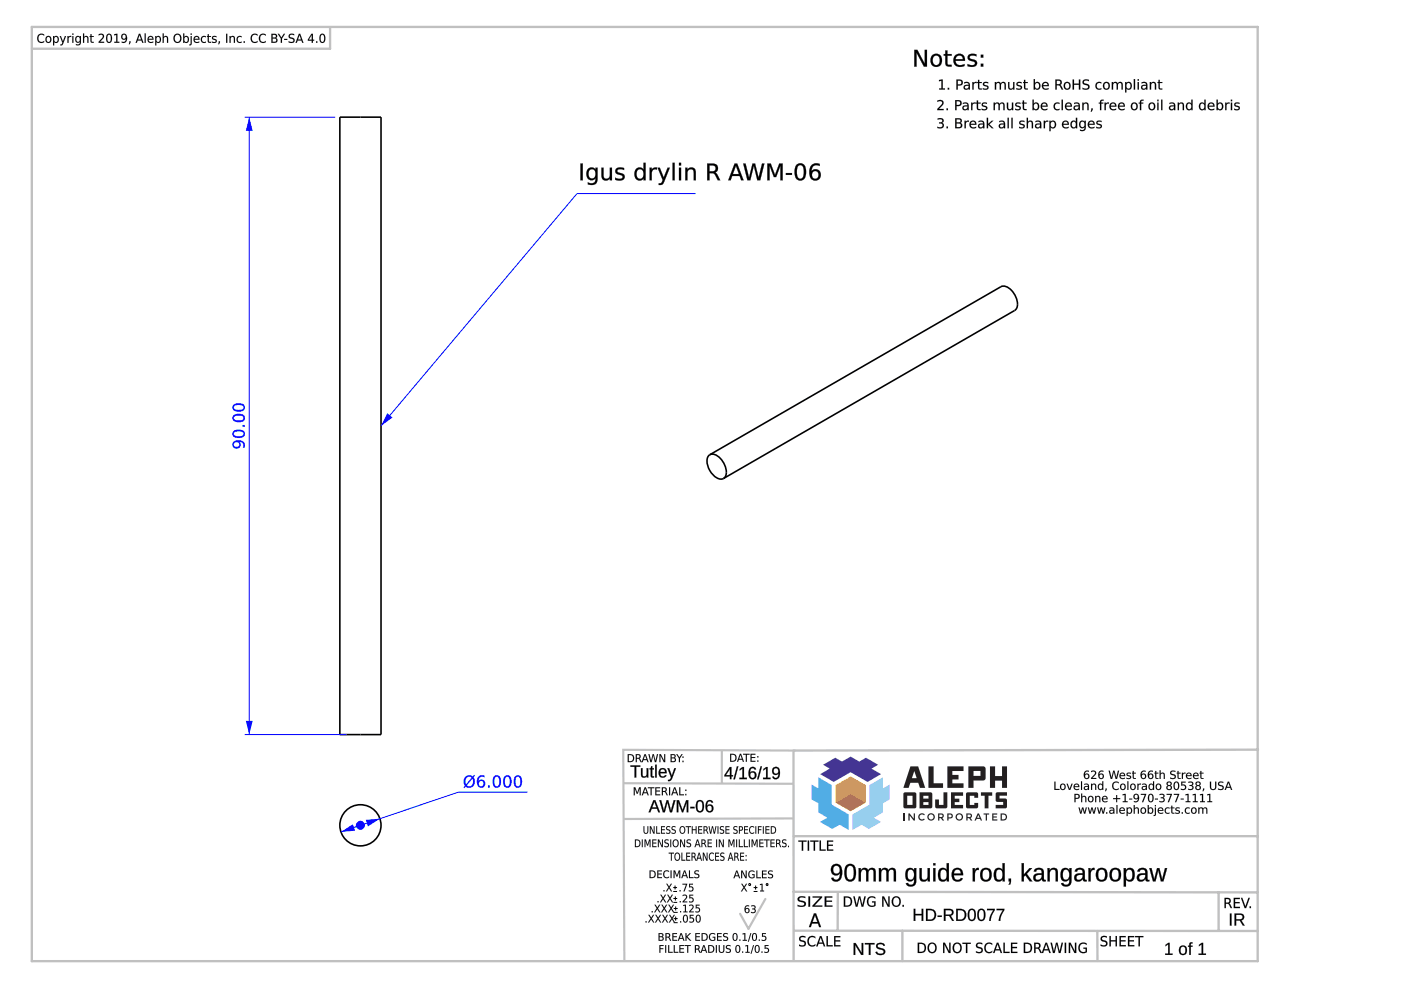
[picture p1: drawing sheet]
<svg xmlns="http://www.w3.org/2000/svg" width="297mm" height="210mm" viewBox="0 0 297 210" stroke-linecap="round" stroke-linejoin="round" font-family="sans-serif">
<g fill="none" stroke="#000" stroke-width=".34">
<path d="M72.1 24.8h8.7v131h-8.7zM150.5 96.4l61.7-35.6a2.29 2.29 0 0 1 2.6 1.2 3.3 3.3 0 0 1 .6 3.6l-62 35.9M150.5 96.4a2.29 2.29 0 0 1 2.6 1.2 3.3 3.3 0 0 1 .6 3.6l-.3 .3M150.5 96.4a2.23 2.23 0 0 0-.3 2.8 3.5 3.5 0 0 0 2.8 2.4l.4-.1"/>
<circle cx="76.4" cy="175" r="4.4"/>
</g>
<path d="M51.9 24.8h19.2M52.8 24.8v131M51.9 155.8h21.6" fill="none" stroke="#00f" stroke-width=".21"/>
<g fill="#00f">
<path d="M52.8 24.8l.8 2.9h-1.5z"/>
<path d="M52.1 152.8h1.5l-.8 3z"/>
<path d="M75.5 175a.95 .95 0 0 1 1.9 0 .95 .95 0 0 1-1.9 0z"/>
<path d="M49.4 93.8a1.48 1.48 0 0 1 2.5 .6l-.1 .5h-.3a.8 .8 0 0 0 0-.9 .8 .8 0 0 0-.8-.3 .85 .85 0 0 1 0 1.2 .85 .85 0 0 1-1.2 0 .85 .85 0 0 1-.1-1.1zM49.6 94.3a.55 .55 0 0 0 1.1 0 .55 .55 0 0 0-1.1 0zM49.7 91.7l-.1 .3a1.19 1.19 0 0 0 1.6 .5 .52 .52 0 0 0 .4-.7 .52 .52 0 0 0-.7-.3h-.9zM49.4 91.5a1.76 1.76 0 0 1 2.5 .2 1 1 0 0 1-1.3 1.2 .97 .97 0 0 1-1-.3 .97 .97 0 0 1-.2-1.1zM51.4 90.1h.5v.4h-.5zM49.7 88.3l-.1 .3a1.19 1.19 0 0 0 1.6 .5 .52 .52 0 0 0 .4-.6 .52 .52 0 0 0-.7-.4l-.9 .1zM49.4 88.1a1.76 1.76 0 0 1 2.5 .3 1 1 0 0 1-1.3 1.1 .97 .97 0 0 1-1-.3 .97 .97 0 0 1-.2-1.1zM49.7 86.1l-.1 .3a1.19 1.19 0 0 0 1.6 .5 .52 .52 0 0 0 .4-.7 .52 .52 0 0 0-.7-.3h-.9zM49.4 85.9a1.76 1.76 0 0 1 2.5 .2 1 1 0 0 1-1.3 1.2 .97 .97 0 0 1-1-.3 .97 .97 0 0 1-.2-1.1z"/>
<path d="M49.4 93.7a1.5 1.5 0 0 1 2.5 .7l-.1 .6h-.3a.8 .8 0 0 0 0-.9 .8 .8 0 0 0-.8-.4 .87 .87 0 0 1 0 1.2 .87 .87 0 0 1-1.2 0 .87 .87 0 0 1-.1-1.2zM49.4 93.8a.83 .83 0 0 0 .2 1.1 .83 .83 0 0 0 1.1-.1 .83 .83 0 0 0-.1-1.1 .81 .81 0 0 1 .9 .3 .81 .81 0 0 1 0 .9h.3a1.16 1.16 0 0 0-.2-1.3 1.16 1.16 0 0 0-1.3-.2zM49.7 94.3a.53 .53 0 0 0 1 0 .53 .53 0 0 0-1 0zM49.6 94.2a.6 .6 0 0 1 1.2 0 .6 .6 0 0 1-1.2 0zM49.7 91.7l-.1 .3a1.18 1.18 0 0 0 1.6 .4 .5 .5 0 0 0 .4-.6 .5 .5 0 0 0-.7-.3h-.9zM49.7 91.7a1.74 1.74 0 0 1 1.9 .1l.1 .2a1.2 1.2 0 0 1-1.7 .5l-.4-.4zM49.4 91.5a1.77 1.77 0 0 1 2.5 .2 1.02 1.02 0 0 1-1.3 1.2 .99 .99 0 0 1-1.1-.3 .99 .99 0 0 1-.1-1.1zM49.4 91.5a.93 .93 0 0 0 .1 1.1 .93 .93 0 0 0 1.1 .2 .95 .95 0 0 0 1-.2 .95 .95 0 0 0 .2-1.1 1.9 1.9 0 0 0-2.4 0zM51.4 90.1h.5v.4h-.5zM51.4 90.1v.4h.5v-.4zM49.7 88.3l-.1 .3a1.18 1.18 0 0 0 1.6 .5 .5 .5 0 0 0 .4-.6 .5 .5 0 0 0-.7-.4l-.9 .1zM49.7 88.3a1.74 1.74 0 0 1 1.9 .2l.1 .1a1.2 1.2 0 0 1-1.7 .5l-.4-.3zM49.4 88.1a1.77 1.77 0 0 1 2.5 .3 1.02 1.02 0 0 1-1.3 1.1 .99 .99 0 0 1-1.1-.3 .99 .99 0 0 1-.1-1.1zM49.4 88.2a.93 .93 0 0 0 .1 1 .93 .93 0 0 0 1.1 .3 .95 .95 0 0 0 1-.3 .95 .95 0 0 0 .2-1 1.9 1.9 0 0 0-2.4 0zM49.7 86.1l-.1 .3a1.18 1.18 0 0 0 1.6 .5 .5 .5 0 0 0 .4-.7 .5 .5 0 0 0-.7-.3h-.9zM49.7 86.1a1.74 1.74 0 0 1 1.9 .1l.1 .2a1.2 1.2 0 0 1-1.7 .5l-.4-.3zM49.4 85.9a1.77 1.77 0 0 1 2.5 .2 1.02 1.02 0 0 1-1.3 1.2 .99 .99 0 0 1-1.1-.3 .99 .99 0 0 1-.1-1.1zM49.4 85.9a.93 .93 0 0 0 .1 1.1 .93 .93 0 0 0 1.1 .3 .95 .95 0 0 0 1-.3 .95 .95 0 0 0 .2-1.1 1.9 1.9 0 0 0-2.4 0z"/>
</g>
<circle cx="76.4" cy="175" r=".48" fill="#00f"/>
<path d="M97.2 167.9l-24.9 8.5" fill="none" stroke="#00f" stroke-width=".21"/>
<g fill="#00f">
<path d="M77.6 173.8l3-.2-2.6 1.6z"/>
<path d="M72.3 176.4l2.5-1.6 .5 1.3z"/>
</g>
<path d="M97.2 167.9h14.6" fill="none" stroke="#00f" stroke-width=".21"/>
<g fill="#00f">
<path d="M100.2 165.1l-1.3 1.4a.89 .89 0 0 0 1.2 0 .89 .89 0 0 0 .2-1.1zM98.9 164.9l-.2 .8 .1 .6 1.2-1.4-.5-.2zM98.6 164.7l.9-.3 .7 .2 .3-.3 .2 .2-.3 .3a1.3 1.3 0 0 1 0 1.7 1.3 1.3 0 0 1-1.7 .3l-.2 .3-.2-.2 .3-.3a1.61 1.61 0 0 1 0-1.9zM101.5 166.1a.55 .55 0 0 0 1.1 0 .55 .55 0 0 0-1.1 0zM101.4 164.7l.8-.3 .5 .1v.3a.8 .8 0 0 0-.9 0 .8 .8 0 0 0-.3 .8 .85 .85 0 0 1 1.3 .2 .85 .85 0 0 1-.5 1.3 .85 .85 0 0 1-1.1-.8l-.1-.9zM103.5 166.5h.3v.5h-.3zM105 164.8a1.73 1.73 0 0 0 .2 1.9h.1a1.19 1.19 0 0 0 .5-1.6l-.3-.4zM104.9 164.5a.95 .95 0 0 1 1.1 .1 .95 .95 0 0 1 .2 1.1 .92 .92 0 0 1-.3 1.1 .92 .92 0 0 1-1.2-.1 2.05 2.05 0 0 1 .2-2.2zM107.3 164.8a1.73 1.73 0 0 0 .1 1.9h.2a1.19 1.19 0 0 0 .4-1.6l-.3-.4zM107.1 164.5a.95 .95 0 0 1 1.1 .1 .95 .95 0 0 1 .2 1.1 .92 .92 0 0 1-.3 1.1 .92 .92 0 0 1-1.2-.1 2.05 2.05 0 0 1 .2-2.2zM109.5 164.8a1.73 1.73 0 0 0 .1 1.9h.2a1.19 1.19 0 0 0 .5-1.6l-.3-.4zM109.3 164.5a.95 .95 0 0 1 1.1 .1 .95 .95 0 0 1 .3 1.1 .92 .92 0 0 1-.4 1.1 .92 .92 0 0 1-1.2-.1 2.05 2.05 0 0 1 .2-2.2z"/>
<path d="M100.2 165.1l-1.3 1.4a.85 .85 0 0 0 1.1 .1 .85 .85 0 0 0 .3-1.1zM100.2 165a.98 .98 0 0 1 0 1.3 .98 .98 0 0 1-1.3 .2zM98.9 165a1.57 1.57 0 0 0-.1 1.3l1.2-1.4a.79 .79 0 0 0-1.1 .1zM98.9 164.9a.75 .75 0 0 1 1.1 0l-1.2 1.5a1.47 1.47 0 0 1 .1-1.5zM98.6 164.7a1.22 1.22 0 0 1 1.6-.1l.3-.3 .2 .2-.3 .3a1.3 1.3 0 0 1 0 1.7 1.3 1.3 0 0 1-1.7 .3l-.2 .3-.2-.2 .3-.3a1.63 1.63 0 0 1 0-1.9zM98.6 164.8a1.62 1.62 0 0 0 0 1.8l-.3 .3 .2 .2 .2-.3a1.29 1.29 0 0 0 1.7-.3 1.29 1.29 0 0 0 0-1.7l.3-.3-.2-.2-.3 .4a1.23 1.23 0 0 0-1.6 .1zM101.5 166.1a.55 .55 0 0 0 1.1 0 .55 .55 0 0 0-1.1 0zM101.4 166.1a.6 .6 0 0 1 1.2 0 .6 .6 0 0 1-1.2 0zM101.4 164.7a1.15 1.15 0 0 1 1.3-.2v.3a.8 .8 0 0 0-.9 0 .8 .8 0 0 0-.3 .8 .77 .77 0 0 1 1.2-.1 .91 .91 0 0 1-.4 1.5 .91 .91 0 0 1-1.2-1l.1-.8zM101.4 164.8a1.6 1.6 0 0 0 .4 2.2 .84 .84 0 0 0 1-.4 .84 .84 0 0 0-.3-1.1 .84 .84 0 0 0-1.1 .2 .81 .81 0 0 1 .4-.9 .81 .81 0 0 1 .9 0v-.3l-.5-.1zM103.5 166.5h.4v.5h-.4zM103.5 166.5v.5h.3v-.5zM105 164.8a1.73 1.73 0 0 0 .2 1.9h.1a1.17 1.17 0 0 0 .5-1.6l-.3-.4zM105 164.8l.3-.2a1.2 1.2 0 0 1 .5 1.7 .54 .54 0 0 1-.6 .5 .54 .54 0 0 1-.4-.8v-.9zM104.8 164.5a.96 .96 0 0 1 1.2 .1 .96 .96 0 0 1 .2 1.1 .94 .94 0 0 1-.3 1.2 .94 .94 0 0 1-1.2-.2 2.06 2.06 0 0 1 .1-2.2zM104.9 164.5a1.74 1.74 0 0 0 .2 2.5 .99 .99 0 0 0 1.1-1.3 .95 .95 0 0 0-.3-1 .95 .95 0 0 0-1-.2zM107.3 164.8a1.73 1.73 0 0 0 .1 1.9h.2a1.17 1.17 0 0 0 .4-1.6l-.3-.4zM107.3 164.8l.3-.2a1.2 1.2 0 0 1 .5 1.7 .54 .54 0 0 1-.7 .5 .54 .54 0 0 1-.4-.8l.1-.9zM107.1 164.5a.96 .96 0 0 1 1.1 .1 .96 .96 0 0 1 .3 1.1 .94 .94 0 0 1-.4 1.2 .94 .94 0 0 1-1.2-.2 2.06 2.06 0 0 1 .2-2.2zM107.1 164.5a1.74 1.74 0 0 0 .2 2.5 .99 .99 0 0 0 1.1-1.3 .95 .95 0 0 0-.2-1 .95 .95 0 0 0-1.1-.2zM109.5 164.8a1.73 1.73 0 0 0 .1 1.9h.2a1.17 1.17 0 0 0 .5-1.6l-.3-.4zM109.5 164.8l.3-.2a1.2 1.2 0 0 1 .5 1.7 .54 .54 0 0 1-.7 .5 .54 .54 0 0 1-.3-.8v-.9zM109.3 164.5a.96 .96 0 0 1 1.1 .1 .96 .96 0 0 1 .3 1.1 .94 .94 0 0 1-.4 1.2 .94 .94 0 0 1-1.2-.2 2.06 2.06 0 0 1 .2-2.2zM109.3 164.5a1.74 1.74 0 0 0 .2 2.5 .99 .99 0 0 0 1.2-1.3 .95 .95 0 0 0-.3-1 .95 .95 0 0 0-1.1-.2z"/>
</g>
<path d="M122.3 41l-41.5 49.3" fill="none" stroke="#00f" stroke-width=".21"/>
<path d="M82.1 87.6l1.1 .9-2.4 1.8z" fill="#00f"/>
<path d="M122.3 41h25.2" fill="none" stroke="#00f" stroke-width=".21"/>
<g fill="#000">
<path d="M157.2 187.4h.2l.4 .6 .4-.6h.2l-.5 .8 .5 .8h-.2l-.4-.7-.5 .7h-.2l.5-.9zM161.1 187.5l.6-.1v1.4h.3v.2h-.8v-.2h.3v-1.2l-.4 .1z"/>
<path d="M8.1 7.4l.4-.2 .4-.1 .5 .2v.3a.72 .72 0 0 0-1 0 .72 .72 0 0 0 0 1 .72 .72 0 0 0 1 .1v.2a.98 .98 0 0 1-1.4-.1 .98 .98 0 0 1 .1-1.4zM10 8a.49 .49 0 0 0-.1 .7 .49 .49 0 0 0 .6 .1 .49 .49 0 0 0 .2-.7 .49 .49 0 0 0-.7-.1zM9.6 8.3a.71 .71 0 0 1 1.4 0 .71 .71 0 0 1-1.4 0zM11.2 7.6h.3v.3a.61 .61 0 0 1 .8-.2 .61 .61 0 0 1 .2 .9 .53 .53 0 0 1-.4 .5 .53 .53 0 0 1-.6-.2v.7h-.3zM11.6 8l-.1 .4a.41 .41 0 0 0 .4 .5 .41 .41 0 0 0 .3-.5l-.2-.6zM12.7 7.6h.2l.4 1.2 .5-1.2h.2l-.9 2h-.3v-.2h.3l.1-.3zM14.3 7.6h.2v.3l.6-.3v.3a.4 .4 0 0 0-.4 0 .4 .4 0 0 0-.2 .4v.8h-.2zM15.3 7.6h.3v1.5h-.3zM15.3 7.1h.3v.3h-.3zM16.3 8a.49 .49 0 0 0-.1 .6 .49 .49 0 0 0 .6 .1 .49 .49 0 0 0 .1-.6 .49 .49 0 0 0-.6-.1zM16.1 7.8l.4-.2 .4 .3v-.3h.3v1.3a.69 .69 0 0 1-.4 .6 .69 .69 0 0 1-.7 0v-.2a.52 .52 0 0 0 .6 .1 .52 .52 0 0 0 .2-.6 .6 .6 0 0 1-.8 .2 .6 .6 0 0 1-.1-.9zM17.6 7.1h.2v.8a.5 .5 0 0 1 .6-.3 .5 .5 0 0 1 .3 .6v.9h-.2v-.9a.36 .36 0 0 0-.4-.4 .36 .36 0 0 0-.3 .5v.8h-.2zM19.2 7.2h.2v.4h.5v.2h-.5v1l.5 .1v.2h-.5l-.2-.3v-1h-.2v-.2h.2zM20.9 7.3a.68 .68 0 0 1 1.1 .1 .68 .68 0 0 1-.3 1l-.5 .5h.9v.2h-1.2v-.2l.5-.6a.51 .51 0 0 0 .4-.8 .51 .51 0 0 0-.9 0zM23 7.4a1.14 1.14 0 0 0 .1 1.5 .99 .99 0 0 0 0-1.6zM22.8 7.3a.69 .69 0 0 1 .8 0 .69 .69 0 0 1 .2 .8 .67 .67 0 0 1-.3 .9 .67 .67 0 0 1-.8-.1l-.2-1.1zM24.2 7.3l.7-.1v1.7h.4v.2h-1.1v-.2h.4v-1.5l-.4 .1zM25.9 7.3a.7 .7 0 0 1 .8 0 .7 .7 0 0 1 .2 .8 .81 .81 0 0 1-.2 .8 .81 .81 0 0 1-.9 .1v-.2a.58 .58 0 0 0 .7 0 .58 .58 0 0 0 .2-.6 .62 .62 0 0 1-.9 0 .62 .62 0 0 1 .1-.9zM25.8 7.8a.45 .45 0 0 0 .9 0 .45 .45 0 0 0-.9 0zM27.4 8.8h.3v.2l-.2 .4h-.2zM29.6 7.4l-.3 1h.6zM29.4 7.2h.3l.7 1.9h-.2l-.2-.5h-.8l-.2 .5h-.2zM30.7 7.1h.2v2h-.2zM31.5 7.8a.64 .64 0 0 1 .7-.1 .64 .64 0 0 1 .3 .7h-1a.6 .6 0 0 0 1 .4v.2a.79 .79 0 0 1-1.1-.1 .79 .79 0 0 1 .1-1.1zM31.6 7.9l-.1 .3h.8l-.2-.4zM32.9 7.6h.2v.3a.61 .61 0 0 1 .9-.2 .61 .61 0 0 1 .1 .9 .53 .53 0 0 1-.4 .5 .53 .53 0 0 1-.6-.2v.7h-.2zM33.2 8l-.1 .4a.41 .41 0 0 0 .4 .5 .41 .41 0 0 0 .4-.5l-.2-.6zM34.5 7.1h.2v.8a.5 .5 0 0 1 .6-.3 .5 .5 0 0 1 .3 .6v.9h-.2v-.9a.36 .36 0 0 0-.4-.4 .36 .36 0 0 0-.3 .5v.8h-.2zM37.2 7.6a.75 .75 0 0 0-.1 .9 .75 .75 0 0 0 .8 .3 .76 .76 0 0 0 .3-.9 .76 .76 0 0 0-.9-.5zM36.7 8.1a.95 .95 0 0 1 1.9 0 .95 .95 0 0 1-1.9 0zM39.2 8l-.1 .4a.41 .41 0 0 0 .3 .5 .41 .41 0 0 0 .4-.5l-.2-.6zM38.8 7.1h.3v.8a.61 .61 0 0 1 .8-.2 .61 .61 0 0 1 .1 .9 .53 .53 0 0 1-.3 .5 .53 .53 0 0 1-.6-.2v.2h-.3zM40.4 7.6h.2v1.7l-.2 .3h-.3v-.2l.3-.1zM40.4 7.1h.2v.3h-.2zM41.2 7.8a.64 .64 0 0 1 .8-.1 .64 .64 0 0 1 .3 .7h-1a.6 .6 0 0 0 .9 .4v.2a.79 .79 0 0 1-1-.1 .79 .79 0 0 1 0-1.1zM41.4 7.9l-.1 .3h.8l-.3-.4zM42.8 7.8l.6-.2 .3 .1v.2a.54 .54 0 0 0-.9 .5 .54 .54 0 0 0 .9 .4v.2a.76 .76 0 0 1-1-.2 .76 .76 0 0 1 .1-1zM44 7.2h.3v.4h.4v.2h-.4v1l.4 .1v.2h-.4l-.2-.3-.1-1h-.1v-.2h.1zM45.1 7.7h.7l.1 .2a.37 .37 0 0 0-.4-.1 .37 .37 0 0 0-.3 .4 .58 .58 0 0 1 .6 .2 .58 .58 0 0 1 0 .6l-.7 .1-.2-.3a.4 .4 0 0 0 .5 .2 .4 .4 0 0 0 .3-.4 .57 .57 0 0 1-.6-.3 .57 .57 0 0 1 0-.6zM46.4 8.8h.2v.2l-.2 .4h-.1zM47.9 7.2h.3v1.9h-.3zM48.7 7.6h.2v.3a.5 .5 0 0 1 .6-.3 .5 .5 0 0 1 .3 .6v.9h-.2v-.9a.36 .36 0 0 0-.4-.4 .36 .36 0 0 0-.3 .5v.8h-.2zM50.3 7.8l.6-.2 .3 .1v.2a.54 .54 0 0 0-.8 .5 .54 .54 0 0 0 .8 .4v.2a.76 .76 0 0 1-1-.2 .76 .76 0 0 1 .1-1zM51.7 8.8h.2v.3h-.2zM53.4 7.4l.4-.2 .4-.1 .4 .2v.3a.72 .72 0 0 0-1 0 .72 .72 0 0 0 0 1 .72 .72 0 0 0 1 .1v.2a.98 .98 0 0 1-1.3-.1 .98 .98 0 0 1 .1-1.4zM55.1 7.4l.4-.2 .4-.1 .5 .2v.3a.72 .72 0 0 0-1 0 .72 .72 0 0 0 0 1 .72 .72 0 0 0 1 .1v.2a.98 .98 0 0 1-1.4-.1 .98 .98 0 0 1 .1-1.4zM57.8 8.2v.7h.4a.35 .35 0 0 0 .4-.4 .35 .35 0 0 0-.4-.3zM57.8 7.4v.6h.4a.29 .29 0 0 0 .3-.3 .29 .29 0 0 0-.3-.3zM57.5 7.2h.7a.46 .46 0 0 1 .5 .3 .46 .46 0 0 1-.2 .6 .53 .53 0 0 1 .3 .6 .53 .53 0 0 1-.6 .4h-.7zM58.9 7.2h.3l.5 .8 .5-.8h.2l-.6 1v.9h-.3v-.9zM60.2 8.3h.7v.2h-.7zM61.4 7.3l.7-.1h.3v.3a.47 .47 0 0 0-.6-.2 .47 .47 0 0 0-.3 .6 .78 .78 0 0 1 .9 1 1.07 1.07 0 0 1-1.2 .1v-.3a.51 .51 0 0 0 .6 .3 .51 .51 0 0 0 .3-.6 .9 .9 0 0 1-.9-.9zM63.5 7.4l-.3 1h.6zM63.4 7.2h.2l.7 1.9h-.2l-.2-.5h-.8l-.2 .5h-.2zM66.1 7.4l-.6 1h.6zM66 7.2h.3v1.2h.3v.2h-.3v.5h-.2v-.5h-.8v-.2zM67 8.8h.3v.3h-.3zM68.2 7.4a1.14 1.14 0 0 0 .1 1.5 .99 .99 0 0 0 0-1.6zM68 7.3a.69 .69 0 0 1 .8 0 .69 .69 0 0 1 .2 .8 .67 .67 0 0 1-.3 .9 .67 .67 0 0 1-.8-.1l-.2-1.1z"/>
<path d="M8.1 7.4a.97 .97 0 0 1 1.3-.1v.3a.71 .71 0 0 0-1 0 .71 .71 0 0 0 0 1 .71 .71 0 0 0 1 0v.1a.54 .54 0 0 1-.9 .4 1.08 1.08 0 0 1-.4-1.7zM8.1 7.4a.97 .97 0 0 0-.1 1.3 .97 .97 0 0 0 1.3 .2l.1-.2a.73 .73 0 0 1-1.1-.1 .73 .73 0 0 1 0-1 .73 .73 0 0 1 1.1 0v-.3l-.5-.1zM10 8a.48 .48 0 0 0-.1 .6 .48 .48 0 0 0 .6 .2 .48 .48 0 0 0 .2-.7 .48 .48 0 0 0-.7-.1zM10 8a.47 .47 0 0 1 .7 .4 .47 .47 0 0 1-.7 .4l-.1-.4zM9.5 8.3a.75 .75 0 0 1 1.5 0 .75 .75 0 0 1-1.5 0zM9.6 8.3a.7 .7 0 0 0 1.4 0 .7 .7 0 0 0-1.4 0zM11.2 7.6h.3v.3a.53 .53 0 0 1 .6-.3 .53 .53 0 0 1 .4 .6 .62 .62 0 0 1-.2 .8 .62 .62 0 0 1-.8-.1v.7h-.3zM11.2 7.6v2h.3v-.8a.59 .59 0 0 0 .8 .2 .59 .59 0 0 0 .1-.8 .52 .52 0 0 0-.3-.6 .52 .52 0 0 0-.6 .3v-.3zM11.6 8l-.1 .6 .2 .3a.51 .51 0 0 0 .5-.5 .51 .51 0 0 0-.5-.5zM11.6 8l.1-.2a.53 .53 0 0 1 .6 .6 .53 .53 0 0 1-.6 .5l-.2-.3zM12.7 7.6h.2l.4 1.2 .5-1.2h.2l-.6 1.6a.46 .46 0 0 1-.6 .4v-.2h.3l.1-.3zM12.7 7.6l.5 1.5-.1 .3h-.3v.2h.3l.9-2h-.2l-.5 1.2-.4-1.2zM14.3 7.6h.2v.3l.2-.2 .4-.1v.3a.39 .39 0 0 0-.4 0 .39 .39 0 0 0-.2 .4v.8h-.2zM14.3 7.6v1.5h.2v-.8a.4 .4 0 0 1 .2-.4 .4 .4 0 0 1 .4 0v-.3l-.4 .1-.2 .2v-.3zM15.3 7.6h.3v1.5h-.3zM15.3 7.6v1.5h.3v-1.5zM15.3 7.1h.3v.3h-.3zM15.3 7.1v.3h.3v-.3zM16.3 8a.47 .47 0 0 0-.1 .6 .47 .47 0 0 0 .6 .1 .47 .47 0 0 0 .1-.6 .47 .47 0 0 0-.6-.1zM16.3 7.9a.46 .46 0 0 1 .6 .4 .46 .46 0 0 1-.6 .4zM16.1 7.8a.5 .5 0 0 1 .8 .1v-.3h.3v1.3a.73 .73 0 0 1-1.1 .6v-.2a.51 .51 0 0 0 .6 .1 .51 .51 0 0 0 .2-.6 .53 .53 0 0 1-.6 .3 .53 .53 0 0 1-.4-.5zM16.1 7.8a.67 .67 0 0 0-.1 .9 .67 .67 0 0 0 .8 .2l.1-.1a.52 .52 0 0 1-.2 .6 .52 .52 0 0 1-.6-.1v.2a.68 .68 0 0 0 .7 0 .68 .68 0 0 0 .3-.6l.1-1.3h-.3v.3a.49 .49 0 0 0-.8-.1zM17.6 7.1h.2v.8a.5 .5 0 0 1 .6-.3 .5 .5 0 0 1 .4 .6v.9h-.3v-.9a.34 .34 0 0 0-.4-.4 .34 .34 0 0 0-.3 .5v.8h-.2zM17.6 7.1v2h.2v-.8a.37 .37 0 0 1 .3-.5 .37 .37 0 0 1 .4 .4v.9h.2v-.9a.49 .49 0 0 0-.3-.5 .49 .49 0 0 0-.6 .2v-.8zM19.2 7.2h.2v.4h.5v.2h-.5v.9l.5 .2v.2h-.5l-.2-.3v-1h-.2v-.2h.2zM19.2 7.2v.5l-.2-.1v.2h.2v1l.2 .2 .5 .1v-.2l-.5-.1v-.2v-.8h.5v-.2l-.5 .1v-.5zM20.9 7.3a.69 .69 0 0 1 1.1 .1 .69 .69 0 0 1-.3 1l-.5 .5 .9-.1v.3h-1.2a.52 .52 0 0 1 .4-.7l.1-.1a.5 .5 0 0 0 .3-.8 .5 .5 0 0 0-.8 0zM20.9 7.3v.2a.47 .47 0 0 1 .8-.1 .47 .47 0 0 1-.1 .7l-.7 .8v.2h1.2v-.2h-.9l.7-.8a.63 .63 0 0 0-.1-.9 .63 .63 0 0 0-.9 .1zM23 7.4a1.13 1.13 0 0 0 .1 1.5 .99 .99 0 0 0 0-1.5zM23 7.4a.53 .53 0 0 1 .5 .7v.3a.41 .41 0 0 1-.4 .5 .41 .41 0 0 1-.4-.5l.1-.7zM22.8 7.2a.7 .7 0 0 1 .8 .1 .7 .7 0 0 1 .2 .8 .68 .68 0 0 1-.3 .9 .68 .68 0 0 1-.9-.1l-.1-1.1zM22.8 7.3a1.16 1.16 0 0 0 .3 1.8 1.08 1.08 0 0 0 .6-1 1.08 1.08 0 0 0-.6-.9zM24.2 7.3l.7-.1v1.7l.4-.1v.3h-1.1v-.3l.4 .1v-1.5l-.4 .1zM24.2 7.3v.2l.5-.1v1.5h-.5v.2h1.1v-.2h-.4v-1.7zM25.8 7.3a.71 .71 0 0 1 .9 0 .71 .71 0 0 1 .3 .8 .81 .81 0 0 1-.3 .9 .81 .81 0 0 1-.9 0v-.2a.57 .57 0 0 0 .6 0 .57 .57 0 0 0 .3-.6 .57 .57 0 0 1-.7 .2 .57 .57 0 0 1-.3-.6zM25.9 7.3a.6 .6 0 0 0-.1 .9 .6 .6 0 0 0 .9 0 .59 .59 0 0 1-.2 .6 .59 .59 0 0 1-.7 0v.2a.85 .85 0 0 0 1-.2 .85 .85 0 0 0 .1-1 .62 .62 0 0 0-.3-.6 .62 .62 0 0 0-.7 .1zM25.9 7.8a.41 .41 0 0 0 .8 0 .41 .41 0 0 0-.8 0zM25.9 7.8a.45 .45 0 0 1 .9 0 .45 .45 0 0 1-.9 0zM27.4 8.7h.3v.3l-.2 .4h-.2zM27.4 8.8l-.1 .6h.2l.2-.4v-.2zM29.6 7.4l-.3 1h.6zM29.6 7.4l.3 1h-.7zM29.4 7.2h.3l.7 1.9h-.2l-.2-.5h-.8l-.2 .5h-.3zM29.4 7.2l-.6 1.9h.2l.2-.5h.8l.2 .5h.2l-.7-1.9zM30.7 7.1h.2v2h-.2zM30.7 7.1v2h.2v-2zM31.4 7.8a.64 .64 0 0 1 .8-.1 .64 .64 0 0 1 .3 .7h-1a.59 .59 0 0 0 1 .4 .51 .51 0 0 1-.4 .4 .51 .51 0 0 1-.5-.2l-.3-.4zM31.5 7.8a.78 .78 0 0 0-.1 1.1 .78 .78 0 0 0 1.1 .1v-.2a.6 .6 0 0 1-1-.4h1a.62 .62 0 0 0-.3-.7 .62 .62 0 0 0-.7 .1zM31.7 7.9l-.2 .3h.8l-.2-.3zM31.6 7.9a.39 .39 0 0 1 .5-.1 .39 .39 0 0 1 .2 .4l-.8 .1zM32.9 7.6h.2v.3a.53 .53 0 0 1 .6-.3 .53 .53 0 0 1 .4 .6 .62 .62 0 0 1-.1 .8 .62 .62 0 0 1-.9-.1v.7h-.2zM32.9 7.6v2h.2v-.8a.59 .59 0 0 0 .9 .2 .59 .59 0 0 0 .1-.8 .52 .52 0 0 0-.4-.6 .52 .52 0 0 0-.6 .3v-.3zM33.2 8v.6l.2 .3a.51 .51 0 0 0 .5-.5 .51 .51 0 0 0-.5-.5zM33.2 8l.2-.2a.53 .53 0 0 1 .5 .6 .53 .53 0 0 1-.5 .5l-.2-.3zM34.5 7.1h.2v.8a.5 .5 0 0 1 .6-.3 .5 .5 0 0 1 .3 .6v.9h-.2v-.9a.34 .34 0 0 0-.4-.4 .34 .34 0 0 0-.3 .5v.8h-.2zM34.5 7.1v2h.2v-.8a.37 .37 0 0 1 .3-.5 .37 .37 0 0 1 .4 .4v.9h.2v-.9a.49 .49 0 0 0-.3-.5 .49 .49 0 0 0-.6 .2v-.8zM37.2 7.6a.74 .74 0 0 0-.1 .9 .74 .74 0 0 0 .8 .3 .75 .75 0 0 0 .3-.9 .75 .75 0 0 0-.9-.4zM37.2 7.5a.65 .65 0 0 1 .8 0 .65 .65 0 0 1 .2 .9 .6 .6 0 0 1-.7 .5 .6 .6 0 0 1-.5-.8zM36.7 8.1a.95 .95 0 0 1 1.9 0 .95 .95 0 0 1-1.9 0zM36.7 8.1a.92 .92 0 0 0 1.8 0 .92 .92 0 0 0-1.8 0zM39.2 8l-.1 .6 .2 .3a.51 .51 0 0 0 .5-.5 .51 .51 0 0 0-.5-.5zM39.2 8l.1-.2a.53 .53 0 0 1 .5 .6 .53 .53 0 0 1-.5 .5l-.2-.3zM38.8 7.1h.3v.8a.53 .53 0 0 1 .6-.3 .53 .53 0 0 1 .4 .6 .62 .62 0 0 1-.2 .8 .62 .62 0 0 1-.8-.1v.2h-.3zM38.8 7.1v2h.3v-.3a.59 .59 0 0 0 .8 .2 .59 .59 0 0 0 .1-.8 .52 .52 0 0 0-.4-.6 .52 .52 0 0 0-.5 .3v-.8zM40.4 7.6h.3v1.5a.42 .42 0 0 1-.6 .5v-.2l.3-.1zM40.4 7.6v1.7l-.3 .1v.2l.5-.3v-1.7zM40.4 7.1h.3v.3h-.3zM40.4 7.1v.3h.2v-.3zM41.2 7.8a.64 .64 0 0 1 .8-.1 .64 .64 0 0 1 .3 .7h-1a.59 .59 0 0 0 1 .4 .51 .51 0 0 1-.4 .4 .51 .51 0 0 1-.5-.2l-.4-.4zM41.2 7.8a.78 .78 0 0 0 0 1.1 .78 .78 0 0 0 1 .1v-.2a.6 .6 0 0 1-1-.4h1.1a.62 .62 0 0 0-.3-.7 .62 .62 0 0 0-.8 .1zM41.4 7.9l-.1 .3h.8l-.3-.3zM41.4 7.9a.39 .39 0 0 1 .5-.1 .39 .39 0 0 1 .2 .4l-.8 .1zM42.8 7.8l.3-.2a.37 .37 0 0 1 .4 0 .37 .37 0 0 1 .2 .3 .53 .53 0 0 0-.7 .1 .53 .53 0 0 0 0 .7 .53 .53 0 0 0 .7 .1 .52 .52 0 0 1-.6 .4 .52 .52 0 0 1-.5-.4v-.7zM42.8 7.8a.75 .75 0 0 0-.1 1 .75 .75 0 0 0 1 .2v-.2a.54 .54 0 0 1-.9-.4 .54 .54 0 0 1 .9-.5v-.2l-.3-.1zM44 7.2h.3v.4h.4v.2h-.4v.9l.4 .2v.2h-.4l-.2-.3-.1-1h-.1v-.2h.1zM44 7.2l.1 .5-.2-.1v.2h.2v1l.2 .2 .4 .1v-.2l-.4-.1v-.2v-.8h.4v-.2l-.4 .1v-.5zM45.1 7.7l.7-.1 .1 .3h-.1a.33 .33 0 0 0-.4-.1 .33 .33 0 0 0-.2 .3l.3 .2a.48 .48 0 0 1 .4 .6 .48 .48 0 0 1-.7 .2l-.3-.1v-.2a.39 .39 0 0 0 .5 .2 .39 .39 0 0 0 .3-.4l-.7-.3-.1-.3zM45.1 7.7a.41 .41 0 0 0-.1 .5 .41 .41 0 0 0 .4 .2l.3 .1a.4 .4 0 0 1-.3 .5 .4 .4 0 0 1-.5-.2v.2a.57 .57 0 0 0 .7 .1 .57 .57 0 0 0 .3-.7l-.7-.3a.45 .45 0 0 1 .7-.2v-.2zM46.4 8.7h.3v.3l-.3 .4h-.1zM46.4 8.8l-.1 .6h.1l.2-.4v-.2zM47.9 7.2h.3v1.9h-.3zM47.9 7.2v1.9h.3v-1.9zM48.7 7.6h.2v.3a.5 .5 0 0 1 .6-.3 .5 .5 0 0 1 .3 .6v.9h-.2v-.9a.34 .34 0 0 0-.4-.4 .34 .34 0 0 0-.3 .5v.8h-.2zM48.7 7.6v1.5h.2v-.8a.37 .37 0 0 1 .3-.5 .37 .37 0 0 1 .4 .4v.9h.2v-.9a.49 .49 0 0 0-.3-.5 .49 .49 0 0 0-.6 .2v-.3zM50.3 7.8l.3-.2a.37 .37 0 0 1 .5 0 .37 .37 0 0 1 .2 .3 .53 .53 0 0 0-.8 .1 .53 .53 0 0 0 0 .7 .53 .53 0 0 0 .8 .1 .52 .52 0 0 1-.6 .4 .52 .52 0 0 1-.5-.4v-.7zM50.3 7.8a.75 .75 0 0 0 0 1 .75 .75 0 0 0 .9 .2v-.2a.54 .54 0 0 1-.8-.4 .54 .54 0 0 1 .8-.5v-.2l-.3-.1zM51.6 8.7h.3v.4h-.3zM51.7 8.8v.3h.2v-.3zM53.4 7.4a.97 .97 0 0 1 1.2-.1v.3a.71 .71 0 0 0-1 0 .71 .71 0 0 0 0 1 .71 .71 0 0 0 1 0v.1a.54 .54 0 0 1-.8 .4 1.08 1.08 0 0 1-.4-1.7zM53.4 7.4a.97 .97 0 0 0-.1 1.3 .97 .97 0 0 0 1.3 .2v-.2a.73 .73 0 0 1-1-.1 .73 .73 0 0 1 0-1 .73 .73 0 0 1 1 0v-.3l-.4-.1zM55.1 7.4a.97 .97 0 0 1 1.3-.1v.3a.71 .71 0 0 0-1 0 .71 .71 0 0 0 0 1 .71 .71 0 0 0 1 0v.1a.54 .54 0 0 1-.9 .4 1.08 1.08 0 0 1-.4-1.7zM55.1 7.4a.97 .97 0 0 0-.1 1.3 .97 .97 0 0 0 1.3 .2l.1-.2a.73 .73 0 0 1-1.1-.1 .73 .73 0 0 1 0-1 .73 .73 0 0 1 1.1 0v-.3l-.5-.1zM57.8 8.2v.7h.4a.34 .34 0 0 0 .4-.4 .34 .34 0 0 0-.4-.3zM57.8 8.2h.4a.36 .36 0 0 1 .4 .3 .36 .36 0 0 1-.4 .4h-.4zM57.8 7.4v.6l.4-.1a.28 .28 0 0 0 .3-.2 .28 .28 0 0 0-.3-.3zM57.8 7.4h.4a.31 .31 0 0 1 .3 .3 .31 .31 0 0 1-.3 .3h-.4zM57.5 7.2h.7a.47 .47 0 0 1 .5 .3 .47 .47 0 0 1-.2 .6v-.1a.54 .54 0 0 1 .3 .7 .54 .54 0 0 1-.6 .4h-.7zM57.5 7.2v1.9h.7a.52 .52 0 0 0 .6-.4 .52 .52 0 0 0-.4-.7 .45 .45 0 0 0 .3-.5 .45 .45 0 0 0-.5-.3zM58.9 7.2h.3l.5 .8 .5-.8h.3l-.7 1v.9h-.3v-.9zM58.9 7.2l.7 1-.1 .9h.3v-.9l.6-1h-.2l-.5 .8-.5-.8zM60.2 8.2h.7v.3h-.7zM60.2 8.3v.2h.7v-.2zM61.4 7.3l.2-.2a.46 .46 0 0 1 .8 .4 .46 .46 0 0 0-.6-.2 .46 .46 0 0 0-.3 .5l.4 .2a.62 .62 0 0 1 .5 .8 .62 .62 0 0 1-.9 .3l-.3-.1v-.3a.57 .57 0 0 0 .6 .2 .57 .57 0 0 0 .4-.4l-.3-.3a.57 .57 0 0 1-.7-.3 .57 .57 0 0 1 .2-.6zM61.4 7.3l-.2 .6 .5 .3a.39 .39 0 0 1 .5 .4 .39 .39 0 0 1-.6 .3l-.4-.2v.3a.7 .7 0 0 0 .9 .1 .7 .7 0 0 0 .2-.9l-.5-.2a.32 .32 0 0 1-.4-.4 .32 .32 0 0 1 .5-.3l.5 .2v-.3h-.3zM63.5 7.4l-.3 1h.6zM63.5 7.4l.4 1h-.7zM63.4 7.2h.3l.7 1.9h-.3l-.2-.5h-.8l-.2 .5h-.2zM63.4 7.2l-.7 1.9h.2l.2-.5h.8l.2 .5h.2l-.7-1.9zM66.1 7.4l-.6 1h.6zM66.1 7.4v1h-.6zM66 7.2h.4l-.1 1.2h.3v.2h-.3l.1 .5h-.3v-.5h-.8v-.2zM66 7.2l-.7 1.2v.2h.8v.5h.2v-.5h.3v-.2h-.3v-1.2zM67 8.7h.3v.4h-.3zM67 8.8v.3h.3v-.3zM68.2 7.4a1.13 1.13 0 0 0 .1 1.5 .99 .99 0 0 0 0-1.5zM68.2 7.4a.53 .53 0 0 1 .5 .7v.3a.41 .41 0 0 1-.4 .5 .41 .41 0 0 1-.3-.5v-.7zM68 7.2a.7 .7 0 0 1 .8 .1 .7 .7 0 0 1 .2 .8 .68 .68 0 0 1-.2 .9 .68 .68 0 0 1-.9-.1l-.2-1.1zM68 7.3a1.16 1.16 0 0 0 .3 1.8 1.08 1.08 0 0 0 .7-1 1.08 1.08 0 0 0-.7-.9z"/>
<path d="M193.9 10.6h.6l1.6 2.9v-2.9h.4v3.5h-.6l-1.6-2.9v2.9h-.4zM197.9 12a.98 .98 0 0 0-.1 1.2 .98 .98 0 0 0 1.1 .5 1.13 1.13 0 0 0-.4-1.9zM197.6 11.8a1.31 1.31 0 0 1 1.7-.1 1.31 1.31 0 0 1 .3 1.7 1.25 1.25 0 0 1-1.6 .7 1.25 1.25 0 0 1-.7-1.6zM200.4 10.7h.5v.8h.9v.3h-.9v1.7l.2 .2 .7 .1v.3l-1-.1-.3-.2-.1-2h-.3v-.3h.3zM202.5 11.8a1.23 1.23 0 0 1 1.5-.3 1.23 1.23 0 0 1 .6 1.4h-2a1.18 1.18 0 0 0 1.9 .7v.4a1.5 1.5 0 0 1-2-.2 1.5 1.5 0 0 1 0-2zM202.9 12l-.3 .6h1.6a.76 .76 0 0 0-.5-.8 .76 .76 0 0 0-.8 .2zM205.4 11.6a2 2 0 0 1 1.6-.1v.5a1.03 1.03 0 0 0-1.4 .2 1.54 1.54 0 0 0 1.2 .6 .81 .81 0 0 1 .3 1 .81 .81 0 0 1-1 .4l-1-.2v-.4l.4 .1a.96 .96 0 0 0 1.2-.3 1.51 1.51 0 0 0-1.2-.6l-.3-.6zM208 13.5h.5v.6h-.5zM208 11.6h.5v.6h-.5z"/>
<path d="M193.8 10.6h.7l1.6 2.9-.1-2.9h.6v3.5h-.7l-1.6-2.9v2.9h-.5zM193.9 10.6v3.5h.4v-3l1.6 3h.6v-3.5h-.4v3l-1.6-3zM198.1 11.9a1.1 1.1 0 0 0 .4 1.9 1.05 1.05 0 0 0 .7-1 1.05 1.05 0 0 0-.7-1zM197.9 12a.79 .79 0 0 1 1-.1 .79 .79 0 0 1 .4 .9 .81 .81 0 0 1-.8 1 .81 .81 0 0 1-.8-1zM197.6 11.8a1.33 1.33 0 0 1 1.7-.1 1.33 1.33 0 0 1 .4 1.7 1.27 1.27 0 0 1-1.7 .7 1.27 1.27 0 0 1-.7-1.6zM197.6 11.8a1.35 1.35 0 0 0-.1 1.8 1.35 1.35 0 0 0 1.7 .4 1.38 1.38 0 0 0 .4-1.8 1.38 1.38 0 0 0-1.6-.7zM200.4 10.7h.5v.8l.9-.1v.4h-.9v1.7l.2 .2h.7v.4a.99 .99 0 0 1-1.4-.9v-1.4h-.3v-.4l.3 .1zM200.4 10.7l.1 .8h-.4v.3h.4v2l.3 .2 1 .1v-.3l-.9-.1-.1-.5v-1.4h1v-.3h-1l.1-.8zM202.5 11.8a1.24 1.24 0 0 1 1.5-.3 1.24 1.24 0 0 1 .6 1.4h-2a1.17 1.17 0 0 0 1.9 .6v.5a1.53 1.53 0 0 1-2-.2 1.53 1.53 0 0 1 0-2zM202.5 11.8a1.47 1.47 0 0 0 0 2 1.47 1.47 0 0 0 2 .2v-.4a1.2 1.2 0 0 1-1.9-.7h2a1.2 1.2 0 0 0-.6-1.4 1.2 1.2 0 0 0-1.5 .3zM202.9 12l-.3 .6h1.5a.73 .73 0 0 0-.4-.8 .73 .73 0 0 0-.8 .2zM202.8 12a.76 .76 0 0 1 .9-.2 .76 .76 0 0 1 .5 .8h-1.6zM205.4 11.6a1.93 1.93 0 0 1 1.6-.1v.5a1.02 1.02 0 0 0-1.4 .2l.1 .2 .6 .2a.83 .83 0 0 1 .9 1 .83 .83 0 0 1-1.1 .6l-1-.2v-.5l.4 .2a.94 .94 0 0 0 1.2-.3l-.1-.2-.7-.3a.75 .75 0 0 1-.7-.5 .75 .75 0 0 1 .2-.8zM205.4 11.6a.77 .77 0 0 0-.1 .9 .77 .77 0 0 0 .8 .4v.1a.48 .48 0 0 1 .6 .4 .48 .48 0 0 1-.6 .4l-1-.2v.4a1.62 1.62 0 0 0 2-.4 .89 .89 0 0 0-.9-1 .45 .45 0 0 1-.6-.5 .45 .45 0 0 1 .6-.4l.8 .3v-.4a1.97 1.97 0 0 0-1.6 0zM207.9 13.5h.6v.6h-.6zM208 13.5v.6h.5v-.6zM207.9 11.6h.6v.6h-.6zM208 11.6v.6h.5v-.6z"/>
<path d="M199.1 17l.8-.1v1.8h.4v.3h-1.2v-.3h.5v-1.6l-.5 .1zM200.9 18.6h.3v.4h-.3zM203.1 17.1v.8h.3a.4 .4 0 0 0 .4-.4 .4 .4 0 0 0-.4-.4zM202.8 16.9h.6a.64 .64 0 0 1 .7 .6 .64 .64 0 0 1-.7 .6h-.3v.9h-.3zM204.7 18.3l-.1 .1a.42 .42 0 0 0 .5 .4 .42 .42 0 0 0 .3-.6zM204.4 17.5a.77 .77 0 0 1 1.2 .6v.9h-.2v-.3a.56 .56 0 0 1-.7 .4 .56 .56 0 0 1-.4-.7 .56 .56 0 0 1 .7-.4h.4a.56 .56 0 0 0-.4-.5 .56 .56 0 0 0-.6 .2zM206.2 17.4h.2v.2l.2-.2h.5v.2a.47 .47 0 0 0-.5 .1 .47 .47 0 0 0-.2 .5v.8h-.2zM207.4 16.9h.2v.5h.6v.2h-.6v1l.6 .2v.2l-.6-.1-.2-.1v-1.2h-.2v-.2h.2zM208.6 17.5l.8-.1 .1 .3a.43 .43 0 0 0-.5-.2 .43 .43 0 0 0-.3 .5 .65 .65 0 0 1 .7 .2 .65 .65 0 0 1 0 .7l-.9 .1-.1-.1v-.2a.56 .56 0 0 0 .9-.2v-.1a.64 .64 0 0 1-.7-.2 .64 .64 0 0 1 0-.7zM210.9 17.4h.3v.2a.54 .54 0 0 1 .5-.2 .54 .54 0 0 1 .5 .3 .56 .56 0 0 1 .7-.3 .56 .56 0 0 1 .4 .6v1h-.3v-1a.39 .39 0 0 0-.4-.4 .39 .39 0 0 0-.4 .5v.9h-.2v-1a.39 .39 0 0 0-.5-.4 .39 .39 0 0 0-.3 .5v.9h-.3zM213.7 17.4h.3v1a.41 .41 0 0 0 .4 .4 .41 .41 0 0 0 .4-.5v-.9h.3v1.6h-.3v-.3a.58 .58 0 0 1-.7 .3 .58 .58 0 0 1-.4-.6zM215.7 17.5l.8-.1 .1 .3a.43 .43 0 0 0-.5-.2 .43 .43 0 0 0-.3 .5 .65 .65 0 0 1 .7 .2 .65 .65 0 0 1 0 .7l-.9 .1-.1-.1v-.2a.56 .56 0 0 0 .9-.2v-.1a.64 .64 0 0 1-.7-.2 .64 .64 0 0 1 0-.7zM217.1 16.9h.3v.5h.5v.2h-.5v1l.5 .2v.2l-.6-.1-.1-.1-.1-1.2h-.2v-.2h.2zM219.5 17.7a.56 .56 0 0 0 0 .8 .56 .56 0 0 0 .7 .1 .56 .56 0 0 0 .1-.7 .56 .56 0 0 0-.8-.2zM219.2 16.8h.2v.8a.69 .69 0 0 1 1-.1 .69 .69 0 0 1 .2 .9 .62 .62 0 0 1-.5 .6 .62 .62 0 0 1-.7-.2v.2h-.2zM221.1 17.6a.74 .74 0 0 1 .9-.2 .74 .74 0 0 1 .4 .9h-1.2a.68 .68 0 0 0 1.1 .4v.2a.9 .9 0 0 1-1.2-.1 .9 .9 0 0 1 0-1.2zM221.3 17.7l-.1 .4h.9l-.2-.5zM223.8 16.9h.6a.59 .59 0 0 1 .7 .4 .59 .59 0 0 1-.3 .7l.6 1h-.3l-.4-.7-.3-.2h-.4v.9h-.2zM224 17.1v.8h.4a.38 .38 0 0 0 .4-.4 .38 .38 0 0 0-.4-.4zM225.9 17.7a.56 .56 0 0 0-.1 .8 .56 .56 0 0 0 .8 .1 .56 .56 0 0 0 .1-.7 .56 .56 0 0 0-.8-.2zM225.5 18.2a.8 .8 0 0 1 1.6 0 .8 .8 0 0 1-1.6 0zM227.4 16.9h.3v.8h1.1v-.8h.2v2.1h-.2v-1h-1.1v1h-.3zM229.7 17l.9-.1h.3v.3a.64 .64 0 0 0-1.1 .3l.1 .1a1.14 1.14 0 0 1 1.1 .8 .96 .96 0 0 1-1.5 .5v-.3a.76 .76 0 0 0 1.2-.2l-.1-.2a1.03 1.03 0 0 1-1.1-.9zM232.5 17.6l.7-.2 .3 .1v.2a.61 .61 0 0 0-.8 .1 .61 .61 0 0 0 0 .8 .61 .61 0 0 0 .8 .1v.2a.86 .86 0 0 1-1.1-.2 .86 .86 0 0 1 .1-1.1zM234.2 17.7a.56 .56 0 0 0 0 .8 .56 .56 0 0 0 .7 .1 .56 .56 0 0 0 .1-.7 .56 .56 0 0 0-.8-.2zM233.8 18.2a.8 .8 0 0 1 1.6 0 .8 .8 0 0 1-1.6 0zM235.7 17.4h.3v.2a.54 .54 0 0 1 .5-.2 .54 .54 0 0 1 .5 .3 .56 .56 0 0 1 .7-.3 .56 .56 0 0 1 .3 .6v1h-.2v-1a.39 .39 0 0 0-.4-.4 .39 .39 0 0 0-.4 .5v.9h-.2v-1a.39 .39 0 0 0-.5-.4 .39 .39 0 0 0-.3 .5v.9h-.3zM238.5 17.4h.3v.2a.69 .69 0 0 1 1-.1 .69 .69 0 0 1 .2 .9 .62 .62 0 0 1-.5 .6 .62 .62 0 0 1-.7-.2v.8h-.3zM238.9 17.7a.56 .56 0 0 0-.1 .8 .56 .56 0 0 0 .8 .1 .56 .56 0 0 0 .1-.7 .56 .56 0 0 0-.8-.2zM240.4 16.8h.3v2.2h-.3zM241.2 17.4h.3v1.6h-.3zM241.2 16.8h.3v.3h-.3zM242.3 18.3l-.1 .1a.42 .42 0 0 0 .5 .4 .42 .42 0 0 0 .3-.6zM242 17.5a.77 .77 0 0 1 1.3 .6v.9h-.3v-.3a.56 .56 0 0 1-.7 .4 .56 .56 0 0 1-.4-.7 .56 .56 0 0 1 .7-.4h.4a.56 .56 0 0 0-.4-.5 .56 .56 0 0 0-.6 .2zM243.8 17.4h.2v.2a.58 .58 0 0 1 .7-.2 .58 .58 0 0 1 .4 .6v1h-.2v-1a.41 .41 0 0 0-.5-.4 .41 .41 0 0 0-.4 .5v.9h-.2zM245.6 16.9h.3v.5h.5v.2h-.5v1l.5 .2v.2l-.6-.1-.1-.1-.1-1.2h-.2v-.2h.2z"/>
<path d="M199.1 17l.8-.1v1.8h.5v.3h-1.3v-.3h.5v-1.6l-.5 .1zM199.1 17v.2l.5-.1v1.7l-.5-.1v.3h1.2v-.3l-.4 .1v-1.9zM200.9 18.6h.4v.4h-.4zM200.9 18.6v.4h.3v-.4zM203.1 17.1v.8h.3a.38 .38 0 0 0 .4-.4 .38 .38 0 0 0-.4-.4zM203 17.1h.4a.41 .41 0 0 1 .5 .4 .41 .41 0 0 1-.5 .4h-.4zM202.8 16.9h.6a.65 .65 0 0 1 .8 .6 .65 .65 0 0 1-.8 .7l-.3-.1v.9h-.3zM202.8 16.9v2.1h.3l-.1-.9a.72 .72 0 0 0 1-.1 .72 .72 0 0 0 0-1zM204.7 18.3l-.1 .1a.37 .37 0 0 0 .3 .4 .37 .37 0 0 0 .4-.3l.1-.3zM204.7 18.2h.7a.45 .45 0 0 1-.3 .6 .45 .45 0 0 1-.6-.3zM204.4 17.5a.79 .79 0 0 1 1.3 .6v.9h-.3v-.3a.57 .57 0 0 1-.8 .4 .57 .57 0 0 1-.3-.8 .57 .57 0 0 1 .7-.3h.4a.57 .57 0 0 0-.4-.4 .57 .57 0 0 0-.6 .1zM204.4 17.5v.2a.6 .6 0 0 1 1 .3 .71 .71 0 0 0-.8 0 .71 .71 0 0 0-.3 .7 .6 .6 0 0 0 1.1 0v.3h.2v-.9a.76 .76 0 0 0-1.2-.6zM206.1 17.4h.3v.2l.2-.2h.5v.3a.45 .45 0 0 0-.5 0 .45 .45 0 0 0-.2 .5v.8h-.3zM206.2 17.4v1.6h.2v-.8a.46 .46 0 0 1 .2-.5 .46 .46 0 0 1 .5-.1v-.2h-.5l-.2 .3v-.3zM207.3 16.9h.3v.5h.6v.2h-.6v1l.6 .2v.2a.6 .6 0 0 1-.9-.5l.1-.9h-.2v-.2h.2zM207.4 16.9v.5h-.2v.2h.2v1.1l.2 .2 .6 .1v-.2l-.5-.1-.1-.2v-.9h.6v-.2h-.6v-.5zM208.5 17.5l.3-.1a.43 .43 0 0 1 .5-.1 .43 .43 0 0 1 .2 .4 .42 .42 0 0 0-.5-.2 .42 .42 0 0 0-.3 .4l.4 .2a.52 .52 0 0 1 .5 .6 .52 .52 0 0 1-.8 .3l-.4-.1v-.3a.55 .55 0 0 0 .9-.1l-.8-.4-.1-.3zM208.6 17.5a.46 .46 0 0 0-.1 .5 .46 .46 0 0 0 .4 .3l.4 .1a.36 .36 0 0 1-.2 .5 .36 .36 0 0 1-.4-.1l-.3-.1v.2a.73 .73 0 0 0 1.2-.5l-1-.5a.53 .53 0 0 1 .9-.2v-.3zM210.9 17.4h.3v.2a.55 .55 0 0 1 .5-.3 .55 .55 0 0 1 .5 .4 .57 .57 0 0 1 .7-.3 .57 .57 0 0 1 .4 .6v1h-.3v-1a.38 .38 0 0 0-.4-.4 .38 .38 0 0 0-.4 .5v.9h-.3v-1a.38 .38 0 0 0-.4-.4 .38 .38 0 0 0-.3 .5v.9h-.3zM210.9 17.4v1.6h.3v-.9a.41 .41 0 0 1 .3-.5 .41 .41 0 0 1 .5 .4v1h.2v-.9a.41 .41 0 0 1 .4-.5 .41 .41 0 0 1 .4 .4v1h.3l-.1-1a.55 .55 0 0 0-.4-.6 .55 .55 0 0 0-.6 .3 .53 .53 0 0 0-.5-.3 .53 .53 0 0 0-.5 .3v-.3zM213.7 17.4h.3v1a.4 .4 0 0 0 .4 .4 .4 .4 0 0 0 .4-.5v-.9h.3v1.6h-.3v-.3a.58 .58 0 0 1-.7 .3 .58 .58 0 0 1-.4-.6zM213.7 17.4l.1 1a.57 .57 0 0 0 .3 .6 .57 .57 0 0 0 .7-.3v.3h.3v-1.6h-.3v.9a.43 .43 0 0 1-.4 .5 .43 .43 0 0 1-.4-.4v-1zM215.6 17.5l.3-.1a.43 .43 0 0 1 .5-.1 .43 .43 0 0 1 .2 .4 .42 .42 0 0 0-.5-.2 .42 .42 0 0 0-.3 .4l.4 .2a.52 .52 0 0 1 .5 .6 .52 .52 0 0 1-.8 .3l-.4-.1v-.3a.55 .55 0 0 0 .9-.1l-.8-.4-.1-.3zM215.7 17.5a.46 .46 0 0 0-.1 .5 .46 .46 0 0 0 .4 .3l.4 .1a.36 .36 0 0 1-.2 .5 .36 .36 0 0 1-.4-.1l-.3-.1v.2a.73 .73 0 0 0 1.2-.5l-1-.5a.53 .53 0 0 1 .9-.2v-.3zM217.1 16.9h.3v.5h.5v.2h-.5v1l.5 .2v.2a.6 .6 0 0 1-.8-.5v-.9h-.2v-.2h.2zM217.1 16.9v.5h-.2v.2h.2v1.1l.3 .2 .5 .1v-.2l-.5-.1v-.2v-.9h.5v-.2h-.5v-.5zM219.6 17.8a.55 .55 0 0 0-.1 .7 .55 .55 0 0 0 .7 .1 .55 .55 0 0 0 .1-.7 .55 .55 0 0 0-.7-.1zM219.5 17.7a.59 .59 0 0 1 .9 .3 .59 .59 0 0 1-.3 .8 .62 .62 0 0 1-.7-.3 .62 .62 0 0 1 .1-.8zM219.2 16.8h.2v.8a.6 .6 0 0 1 .6-.3 .6 .6 0 0 1 .5 .5 .77 .77 0 0 1 0 .9 .77 .77 0 0 1-1 .2l-.1-.1v.2h-.2zM219.2 16.8v2.2h.2v-.3a.68 .68 0 0 0 .9 .2 .68 .68 0 0 0 .3-.9 .61 .61 0 0 0-.5-.6 .61 .61 0 0 0-.7 .3v-.9zM221.1 17.6a.74 .74 0 0 1 .9-.2 .74 .74 0 0 1 .4 .9h-1.2a.7 .7 0 0 0 1.1 .3v.1a.53 .53 0 0 1-.8 .3 .88 .88 0 0 1-.4-1.4zM221.1 17.6a.88 .88 0 0 0 0 1.2 .88 .88 0 0 0 1.2 .1v-.2a.69 .69 0 0 1-.7 .1 .69 .69 0 0 1-.4-.6l1.2 .1a.72 .72 0 0 0-.4-.9 .72 .72 0 0 0-.9 .2zM221.3 17.7l-.1 .4h.9l-.3-.5zM221.3 17.7a.46 .46 0 0 1 .6-.1 .46 .46 0 0 1 .2 .5h-.9zM223.7 16.9h.7a.61 .61 0 0 1 .7 .4 .61 .61 0 0 1-.3 .7l.6 1h-.3l-.5-.8-.6-.1 .1 .9h-.4zM223.8 16.9v2.1h.2v-.9l.6 .1 .5 .8h.3l-.7-1a.58 .58 0 0 0 .4-.7 .58 .58 0 0 0-.7-.4zM224 17.1v.8l.4-.1a.36 .36 0 0 0 .4-.3 .36 .36 0 0 0-.4-.4zM224 17.1h.4a.39 .39 0 0 1 .4 .4 .39 .39 0 0 1-.4 .4h-.4zM225.9 17.8a.55 .55 0 0 0-.1 .7 .55 .55 0 0 0 .8 .1 .55 .55 0 0 0 .1-.7 .55 .55 0 0 0-.8-.1zM225.9 17.7a.59 .59 0 0 1 .8 .3 .59 .59 0 0 1-.3 .8 .62 .62 0 0 1-.6-.3 .62 .62 0 0 1 .1-.8zM225.4 18.2a.85 .85 0 0 1 1.7 0 .85 .85 0 0 1-1.7 0zM225.5 18.2a.79 .79 0 0 0 1.5 0 .79 .79 0 0 0-1.5 0zM227.4 16.9h.3v.8h1.1l-.1-.8h.4v2.1h-.4v-1h-1v1h-.3zM227.4 16.9v2.1h.3v-1h1.1v1h.2v-2.1h-.2v.9h-1.1v-.9zM229.7 17l.3-.2a.54 .54 0 0 1 .9 .4 .63 .63 0 0 0-1.1 .3l.6 .3a.67 .67 0 0 1 .6 .8 .67 .67 0 0 1-1 .4l-.5-.1v-.3a.8 .8 0 0 0 1.2-.2l-.1-.2-.3-.2a.63 .63 0 0 1-.7-.3 .63 .63 0 0 1 .1-.7zM229.7 17a.57 .57 0 0 0-.1 .6 .57 .57 0 0 0 .5 .4 .44 .44 0 0 1 .6 .5 .44 .44 0 0 1-.7 .3l-.5-.2v.3a.9 .9 0 0 0 1.5-.7l-.3-.3-.8-.3a.55 .55 0 0 1 .3-.6 .55 .55 0 0 1 .7 .2v-.3h-.3zM232.4 17.6l.4-.2a.43 .43 0 0 1 .5-.1 .43 .43 0 0 1 .2 .4 .6 .6 0 0 0-.8 .1 .6 .6 0 0 0 0 .8 .6 .6 0 0 0 .8 .1 .44 .44 0 0 1-.2 .4 .44 .44 0 0 1-.5-.1 .9 .9 0 0 1-.4-1.4zM232.5 17.6a.84 .84 0 0 0-.1 1.1 .84 .84 0 0 0 1.1 .2v-.2a.62 .62 0 0 1-.8-.1 .62 .62 0 0 1 0-.8 .62 .62 0 0 1 .8-.1v-.2l-.3-.1zM234.3 17.8a.55 .55 0 0 0-.1 .7 .55 .55 0 0 0 .7 .1 .55 .55 0 0 0 .1-.7 .55 .55 0 0 0-.7-.1zM234.2 17.7a.59 .59 0 0 1 .9 .3 .59 .59 0 0 1-.3 .8 .62 .62 0 0 1-.7-.3 .62 .62 0 0 1 .1-.8zM233.8 18.2a.82 .82 0 0 1 1.6 0 .82 .82 0 0 1-1.6 0zM233.8 18.2a.8 .8 0 0 0 1.6 0 .8 .8 0 0 0-1.6 0zM235.7 17.4h.3v.2a.55 .55 0 0 1 .5-.3 .55 .55 0 0 1 .5 .4 .57 .57 0 0 1 .7-.3 .57 .57 0 0 1 .4 .6v1h-.3v-1a.38 .38 0 0 0-.4-.4 .38 .38 0 0 0-.4 .5v.9h-.3v-1a.38 .38 0 0 0-.4-.4 .38 .38 0 0 0-.3 .5v.9h-.3zM235.7 17.4v1.6h.3v-.9a.41 .41 0 0 1 .3-.5 .41 .41 0 0 1 .5 .4v1h.2v-.9a.41 .41 0 0 1 .4-.5 .41 .41 0 0 1 .4 .4v1h.2v-1a.55 .55 0 0 0-.4-.6 .55 .55 0 0 0-.6 .3 .53 .53 0 0 0-.5-.3 .53 .53 0 0 0-.5 .3v-.3zM238.5 17.4h.3v.2a.6 .6 0 0 1 .6-.3 .6 .6 0 0 1 .5 .5 .77 .77 0 0 1 0 .9 .77 .77 0 0 1-1 .2l-.1-.1v.8h-.3zM238.5 17.4v2.2h.3v-.9a.68 .68 0 0 0 .9 .2 .68 .68 0 0 0 .2-.9 .61 .61 0 0 0-.4-.6 .61 .61 0 0 0-.7 .3v-.3zM238.9 17.8a.55 .55 0 0 0-.1 .7 .55 .55 0 0 0 .8 .1 .55 .55 0 0 0 .1-.7 .55 .55 0 0 0-.8-.1zM238.9 17.7a.59 .59 0 0 1 .8 .3 .59 .59 0 0 1-.3 .8 .62 .62 0 0 1-.6-.3 .62 .62 0 0 1 .1-.8zM240.4 16.8h.3v2.2h-.3zM240.4 16.8v2.2h.3v-2.2zM241.2 17.4h.3v1.6h-.3zM241.2 17.4v1.6h.3v-1.6zM241.2 16.8h.3v.3h-.3zM241.2 16.8v.3h.3v-.3zM242.3 18.3l-.1 .1a.37 .37 0 0 0 .3 .4 .37 .37 0 0 0 .5-.3v-.3zM242.3 18.2h.7a.45 .45 0 0 1-.3 .6 .45 .45 0 0 1-.5-.3zM242 17.5a.79 .79 0 0 1 1.3 .6v.9h-.3v-.3a.57 .57 0 0 1-.7 .4 .57 .57 0 0 1-.4-.8 .57 .57 0 0 1 .7-.3h.4a.57 .57 0 0 0-.4-.4 .57 .57 0 0 0-.6 .1zM242 17.5v.2a.6 .6 0 0 1 1 .3 .71 .71 0 0 0-.7 0 .71 .71 0 0 0-.3 .7 .6 .6 0 0 0 1 0v.3h.3v-.9a.76 .76 0 0 0-1.3-.6zM243.8 17.4h.3l-.1 .2a.58 .58 0 0 1 .8-.2 .58 .58 0 0 1 .3 .6v1h-.3v-1a.4 .4 0 0 0-.4-.4 .4 .4 0 0 0-.3 .5v.9h-.3zM243.8 17.4v1.6h.2v-.9a.43 .43 0 0 1 .4-.5 .43 .43 0 0 1 .5 .4v1h.2v-1a.57 .57 0 0 0-.4-.6 .57 .57 0 0 0-.7 .3v-.3zM245.6 16.9h.3v.5h.5v.2h-.5v1l.5 .2v.2a.6 .6 0 0 1-.8-.5v-.9h-.2v-.2h.2zM245.6 16.9v.5h-.2v.2h.2l.1 1.1 .2 .2 .5 .1v-.2l-.5-.1v-.2v-.9h.5v-.2h-.5v-.5z"/>
<path d="M123.1 34.7h.5v3.5h-.5zM125 36.1a.96 .96 0 0 0-.2 1.2 .96 .96 0 0 0 1.1 .4 1.09 1.09 0 0 0-.4-1.8zM124.6 35.9a1.01 1.01 0 0 1 1.7 .1v-.4h.4v2.3a1.32 1.32 0 0 1-.7 1.2 1.32 1.32 0 0 1-1.4 0v-.4a.98 .98 0 0 0 1.2 .1 .98 .98 0 0 0 .5-1.1 1.08 1.08 0 0 1-1.4 .4 1.08 1.08 0 0 1-.6-1.2zM127.5 35.6h.5v1.6a.69 .69 0 0 0 .7 .7 .69 .69 0 0 0 .6-.8v-1.5h.4v2.6h-.4v-.4a.96 .96 0 0 1-1.1 .4 .96 .96 0 0 1-.7-1zM130.7 35.7a2 2 0 0 1 1.6-.1v.5a1.03 1.03 0 0 0-1.4 .2 1.54 1.54 0 0 0 1.2 .6 .81 .81 0 0 1 .3 1 .81 .81 0 0 1-1 .4l-1-.2v-.4l.3 .1a.96 .96 0 0 0 1.3-.3 1.51 1.51 0 0 0-1.2-.6l-.4-.6zM134.8 35.9a.99 .99 0 0 1 1.6 .1v-1.5h.5v3.7h-.5v-.4a1.09 1.09 0 0 1-1.3 .4 1.09 1.09 0 0 1-.6-1.3zM135.3 36a1.14 1.14 0 0 0 .4 1.9 1.08 1.08 0 0 0 .7-1 1.08 1.08 0 0 0-.7-1zM137.7 35.6h.5v.4a1.04 1.04 0 0 1 1.1-.5v.5a.77 .77 0 0 0-.8 0 .77 .77 0 0 0-.3 .8v1.4h-.5zM139.4 35.6h.5l.8 2 .8-2h.5l-1.3 3.1-.5 .5h-.5v-.3l.5-.1 .3-.6zM142.6 34.5h.4v3.7h-.4zM144 35.6h.4v2.6h-.4zM144 34.5h.4v.6h-.4zM145.3 35.6h.4v.4a.96 .96 0 0 1 1.2-.4 .96 .96 0 0 1 .6 1v1.6h-.4v-1.6a.69 .69 0 0 0-.7-.7 .69 .69 0 0 0-.7 .8v1.5h-.4zM149.9 34.7a2.2 2.2 0 0 1 2.2 .4 .94 .94 0 0 1-.5 1.5l.4 .3 .7 1.3h-.5l-.7-1.3-.6-.2h-.5v1.5h-.5zM150.4 35.1v1.2h.6a.63 .63 0 0 0 .7-.6 .63 .63 0 0 0-.7-.6zM156 35.2l-.6 1.7h1.3zM155.8 34.7h.5l1.3 3.5h-.5l-.3-.9h-1.6l-.3 .9h-.5zM157.6 34.7h.5l.7 3 .8-3h.5l.7 3 .8-3h.5l-.9 3.5h-.6l-.8-3.1-.7 3.1h-.6zM162.7 34.7h.7l.9 2.4 .9-2.4h.7v3.5h-.4v-3.1l-.9 2.4h-.5l-.9-2.4v3.1h-.5zM166.6 36.7h1.3v.4h-1.3zM169.3 35.2a2.41 2.41 0 0 0 .2 2.7 1.01 1.01 0 0 0 .9-1.4 1.01 1.01 0 0 0-.9-1.5zM168.9 34.9a1.21 1.21 0 0 1 1.4-.1 1.21 1.21 0 0 1 .6 1.2 1.69 1.69 0 0 1-1.2 2.3 1.44 1.44 0 0 1-1.2-1.8v-.8zM172.1 37a.78 .78 0 0 0 1.5 0 .78 .78 0 0 0-1.5 0zM172.2 34.9l.5-.3 .7 .1 .4 .1v.4a1.11 1.11 0 0 0-1.2 0 1.11 1.11 0 0 0-.5 1.1 1.19 1.19 0 0 1 1.7 .2 1.19 1.19 0 0 1-.4 1.7 1.19 1.19 0 0 1-1.6-.6 2.47 2.47 0 0 1 .4-2.7z"/>
<path d="M123.1 34.7h.5v3.5h-.5zM123.1 34.7v3.5h.5v-3.5zM125 36.1a.94 .94 0 0 0-.2 1.2 .94 .94 0 0 0 1.1 .4 1.07 1.07 0 0 0-.4-1.8zM124.9 36.1a.78 .78 0 0 1 1-.2 .78 .78 0 0 1 .4 1 .8 .8 0 0 1-.8 1 .8 .8 0 0 1-.8-1zM124.6 35.9a.98 .98 0 0 1 1.7 .1l-.1-.5h.5v2.4a1.37 1.37 0 0 1-2.1 1.2v-.5a.96 .96 0 0 0 1.1 .2 .96 .96 0 0 0 .5-1.1h.1a.99 .99 0 0 1-1 .6 .99 .99 0 0 1-.8-.6l-.2-1.1zM124.6 35.9a1.34 1.34 0 0 0-.2 1.5 1.34 1.34 0 0 0 1.4 .7l.5-.4a.99 .99 0 0 1-.4 1.1 .99 .99 0 0 1-1.3-.1l.1 .4a1.3 1.3 0 0 0 1.3 0 1.3 1.3 0 0 0 .7-1.2v-2.3h-.4v.5a.97 .97 0 0 0-1.7-.2zM127.5 35.5h.5v1.7a.66 .66 0 0 0 .7 .7 .66 .66 0 0 0 .6-.8v-1.6h.5v2.7h-.5v-.4a.97 .97 0 0 1-1.2 .5 .97 .97 0 0 1-.6-1.1zM127.5 35.6v1.6a.95 .95 0 0 0 .7 1 .95 .95 0 0 0 1.1-.5v.5h.4v-2.6h-.4v1.5a.71 .71 0 0 1-.6 .8 .71 .71 0 0 1-.8-.7l.1-1.6zM130.7 35.7a1.93 1.93 0 0 1 1.6-.1v.5a1.02 1.02 0 0 0-1.4 .2l.1 .2 .6 .2a.83 .83 0 0 1 .9 1 .83 .83 0 0 1-1.1 .6l-1-.2v-.5l.4 .2a.94 .94 0 0 0 1.2-.3l-.1-.2-.7-.3a.75 .75 0 0 1-.7-.5 .75 .75 0 0 1 .2-.8zM130.7 35.7a.77 .77 0 0 0-.1 .9 .77 .77 0 0 0 .8 .4v.1a.48 .48 0 0 1 .6 .4 .48 .48 0 0 1-.6 .4l-1-.2v.4a1.62 1.62 0 0 0 2-.4 .89 .89 0 0 0-1-1h.1a.45 .45 0 0 1-.7-.5 .45 .45 0 0 1 .7-.4l.8 .3v-.4a1.97 1.97 0 0 0-1.6 0zM134.8 35.9a.97 .97 0 0 1 1.6 .1v-1.5h.5v3.7h-.5v-.4a.99 .99 0 0 1-.9 .5 .99 .99 0 0 1-.8-.6l-.2-1.1zM134.8 35.9a1.41 1.41 0 0 0-.2 1.5 1.41 1.41 0 0 0 1.2 .8l.4-.1 .3-.4-.1 .5h.5v-3.7h-.5l.1 1.6a.96 .96 0 0 0-1.7-.2zM135.3 36a1.12 1.12 0 0 0 .4 1.9 1.06 1.06 0 0 0 .7-1 1.06 1.06 0 0 0-.7-1zM135.3 36a.8 .8 0 0 1 .9 0 .8 .8 0 0 1 .3 .9 .81 .81 0 0 1-.8 1 .81 .81 0 0 1-.8-1l.1-.6zM137.7 35.5h.5v.5a.97 .97 0 0 1 1.1-.5v.5a.75 .75 0 0 0-.8 .1 .75 .75 0 0 0-.3 .7v1.4h-.5zM137.7 35.6v2.6h.5l-.1-1.4a.77 .77 0 0 1 .3-.8 .77 .77 0 0 1 .9 0v-.5h-.1a.97 .97 0 0 0-1.1 .6l.1-.5zM139.4 35.5h.5l.8 2.1 .8-2.1h.5l-1.2 3a.89 .89 0 0 1-1.2 .7v-.4a.68 .68 0 0 0 .9-.6zM139.4 35.6l1.1 2.6-.1 .2a.53 .53 0 0 1-.7 .5v.3a.9 .9 0 0 0 1.1-.7l1.2-2.9h-.5l-.8 2.1-.8-2.1zM142.6 34.5h.5v3.7h-.5zM142.6 34.5v3.7h.4v-3.7zM143.9 35.5h.5v2.7h-.5zM144 35.6v2.6h.4v-2.6zM143.9 34.5h.5v.6h-.5zM144 34.5v.6h.4v-.6zM145.3 35.5h.5l-.1 .5a.97 .97 0 0 1 1.2-.5 .97 .97 0 0 1 .6 1.1v1.6h-.4v-1.6a.66 .66 0 0 0-.7-.7 .66 .66 0 0 0-.6 .8v1.5h-.5zM145.3 35.6v2.6h.4v-1.5a.71 .71 0 0 1 .7-.8 .71 .71 0 0 1 .7 .7v1.6h.4v-1.6a.94 .94 0 0 0-.7-1 .94 .94 0 0 0-1.1 .5v-.5zM149.9 34.7a2.22 2.22 0 0 1 2.2 .4 .97 .97 0 0 1-.5 1.5l.4 .3 .7 1.3h-.5l-.8-1.3-1-.2v1.5h-.5zM149.9 34.7v3.5h.5v-1.5l1 .1 .8 1.4h.5l-.7-1.3-.5-.3a.96 .96 0 0 0 .7-1.2 .96 .96 0 0 0-1.2-.7zM150.4 35.1v1.2h.6a.61 .61 0 0 0 .7-.6 .61 .61 0 0 0-.7-.6zM150.4 35.1h.6a.66 .66 0 0 1 .7 .6 .66 .66 0 0 1-.7 .7h-.6zM156 35.2l-.6 1.7h1.3zM156 35.1l.7 1.8h-1.4zM155.7 34.7h.6l1.4 3.5h-.6l-.3-.9h-1.6l-.3 .9h-.5zM155.8 34.7l-1.4 3.5h.5l.3-.9h1.6l.3 .9h.5l-1.3-3.5zM157.6 34.7h.5l.7 3 .7-3h.6l.7 3 .8-3h.5l-.9 3.5h-.6l-.8-3.1-.7 3.1h-.6zM157.6 34.7l.9 3.5h.6l.7-3.2 .8 3.2h.6l.9-3.5h-.5l-.8 3.1-.7-3.1h-.5l-.8 3.1-.7-3.1zM162.7 34.7h.7l.9 2.4 .9-2.4h.8v3.5h-.6v-3.1l-.8 2.5h-.5l-1-2.5 .1 3.1h-.5zM162.7 34.7v3.5h.5l-.1-3.2 1 2.5h.5l.9-2.5v3.2h.4v-3.5h-.7l-.9 2.5-.9-2.5zM166.6 36.7h1.3v.4h-1.3zM166.6 36.7v.4h1.3v-.4zM169.3 35.2a2.4 2.4 0 0 0 .2 2.6 .99 .99 0 0 0 .9-1.3 .99 .99 0 0 0-.9-1.4zM169.3 35.1a.81 .81 0 0 1 .9 .1 .81 .81 0 0 1 .2 .9 1.41 1.41 0 0 1-.7 1.8 1.42 1.42 0 0 1-.8-1.8zM168.9 34.9a1.23 1.23 0 0 1 1.4-.1 1.23 1.23 0 0 1 .6 1.2 1.71 1.71 0 0 1-1.2 2.3 1.47 1.47 0 0 1-1.3-1.8l.2-1.2zM169 34.9a2.58 2.58 0 0 0 .2 3.2 1.2 1.2 0 0 0 1.7-1.2 1.67 1.67 0 0 0-1.2-2.3zM172.1 37a.76 .76 0 0 0 1.5 0 .76 .76 0 0 0-1.5 0zM172 37a.85 .85 0 0 1 1.7 0 .85 .85 0 0 1-1.7 0zM172.2 34.9a1.66 1.66 0 0 1 1.6-.1v.4a1.09 1.09 0 0 0-1.2 0 1.09 1.09 0 0 0-.5 1.1 1.07 1.07 0 0 1 1.8 .1 1.26 1.26 0 0 1-.8 1.9 1.26 1.26 0 0 1-1.5-1.4l.1-1.2zM172.2 34.9a2.32 2.32 0 0 0 .1 3.2 1.17 1.17 0 0 0 1.6-.3 1.17 1.17 0 0 0-.3-1.6 1.17 1.17 0 0 0-1.6 .2 1.13 1.13 0 0 1 .5-1.2 1.13 1.13 0 0 1 1.3 0v-.4l-.4-.1h-.7z"/>
<path d="M198.7 21.3a.74 .74 0 0 1 1-.1 .74 .74 0 0 1 .2 1l-.8 .9h1v.2h-1.4v-.2l.6-.6a.53 .53 0 0 0 .5-.6 .53 .53 0 0 0-.6-.5l-.5 .2zM200.7 23h.3v.3h-.3zM202.8 21.5v.8h.4a.4 .4 0 0 0 .4-.4 .4 .4 0 0 0-.4-.4zM202.5 21.2h.7a.64 .64 0 0 1 .7 .7 .64 .64 0 0 1-.7 .6h-.4v.8h-.3zM204.4 22.6l-.1 .1a.42 .42 0 0 0 .5 .5 .42 .42 0 0 0 .3-.7zM204.2 21.8a.77 .77 0 0 1 1.2 .6v.9h-.3v-.2a.56 .56 0 0 1-.7 .3 .56 .56 0 0 1-.3-.7 .56 .56 0 0 1 .7-.4h.3a.56 .56 0 0 0-.4-.4 .56 .56 0 0 0-.5 .2zM205.9 21.8h.3v.2l.2-.2 .4-.1v.3a.47 .47 0 0 0-.5 0 .47 .47 0 0 0-.1 .5v.8h-.3zM207.1 21.3h.3v.5h.5v.2h-.5v1l.5 .1v.2h-.6l-.1-.2-.1-1.1h-.2v-.2h.2zM208.3 21.8h.8l.2 .3a.43 .43 0 0 0-.5-.2 .43 .43 0 0 0-.3 .4 .65 .65 0 0 1 .6 .3 .65 .65 0 0 1 .1 .7h-.9h-.2v-.3a.56 .56 0 0 0 1-.2h-.1a.64 .64 0 0 1-.6-.3 .64 .64 0 0 1-.1-.7zM210.7 21.8h.2v.2a.54 .54 0 0 1 .5-.3 .54 .54 0 0 1 .5 .4 .56 .56 0 0 1 .7-.4 .56 .56 0 0 1 .4 .7v.9h-.3v-.9a.39 .39 0 0 0-.4-.5 .39 .39 0 0 0-.3 .5v.9h-.3v-.9a.39 .39 0 0 0-.4-.5 .39 .39 0 0 0-.4 .5v.9h-.2zM213.5 21.8h.2v.9a.41 .41 0 0 0 .5 .5 .41 .41 0 0 0 .4-.5v-.9h.2v1.5h-.2v-.2a.58 .58 0 0 1-.7 .3 .58 .58 0 0 1-.4-.7zM215.4 21.8h.8l.2 .3a.43 .43 0 0 0-.5-.2 .43 .43 0 0 0-.3 .4 .65 .65 0 0 1 .6 .3 .65 .65 0 0 1 .1 .7h-.9h-.2v-.3a.56 .56 0 0 0 1-.2h-.1a.64 .64 0 0 1-.6-.3 .64 .64 0 0 1-.1-.7zM216.9 21.3h.2v.5h.6v.2h-.6v1l.6 .1v.2h-.6l-.2-.2v-1.1h-.2v-.2h.2zM219.3 22.1a.56 .56 0 0 0-.1 .8 .56 .56 0 0 0 .7 .1 .56 .56 0 0 0 .1-.7 .56 .56 0 0 0-.7-.2zM218.9 21.1h.3v.9a.69 .69 0 0 1 .9-.1 .69 .69 0 0 1 .2 .9 .62 .62 0 0 1-.4 .6 .62 .62 0 0 1-.7-.3v.2h-.3zM220.9 21.9a.74 .74 0 0 1 .8-.1 .74 .74 0 0 1 .4 .8h-1.2a.68 .68 0 0 0 1.2 .4v.3a.9 .9 0 0 1-1.2-.2 .9 .9 0 0 1 0-1.2zM221.1 22.1l-.2 .3h1l-.3-.4zM223.6 21.9l.7-.2 .3 .1v.3a.61 .61 0 0 0-.8 0 .61 .61 0 0 0 0 .9 .61 .61 0 0 0 .8 0v.3a.86 .86 0 0 1-1.1-.2 .86 .86 0 0 1 .1-1.2zM225.1 21.1h.3v2.2h-.3zM226 21.9a.74 .74 0 0 1 .9-.1 .74 .74 0 0 1 .4 .8h-1.2a.68 .68 0 0 0 1.1 .4v.3a.9 .9 0 0 1-1.2-.2 .9 .9 0 0 1 0-1.2zM226.2 22.1l-.1 .3h.9l-.3-.4zM228 22.6l-.1 .1a.42 .42 0 0 0 .5 .5 .42 .42 0 0 0 .3-.7zM227.7 21.8a.77 .77 0 0 1 1.3 .6v.9h-.3v-.2a.56 .56 0 0 1-.7 .3 .56 .56 0 0 1-.4-.7 .56 .56 0 0 1 .7-.4h.4a.56 .56 0 0 0-.4-.4 .56 .56 0 0 0-.6 .2zM229.5 21.8h.2v.2a.58 .58 0 0 1 .7-.3 .58 .58 0 0 1 .4 .7v.9h-.3v-.9a.41 .41 0 0 0-.4-.5 .41 .41 0 0 0-.4 .5v.9h-.2zM231.4 23h.3v.2l-.2 .5h-.2zM233.3 21.3l.7-.2v.3l-.5 .1v.3h.4v.2h-.4v1.3h-.3v-1.3h-.2v-.2h.2zM234.2 21.8h.3v.2l.2-.2 .4-.1v.3a.47 .47 0 0 0-.5 0 .47 .47 0 0 0-.1 .5v.8h-.3zM235.4 21.9a.74 .74 0 0 1 .9-.1 .74 .74 0 0 1 .4 .8h-1.2a.68 .68 0 0 0 1.1 .4v.3a.9 .9 0 0 1-1.2-.2 .9 .9 0 0 1 0-1.2zM235.7 22.1l-.2 .3h.9l-.2-.4zM237.2 21.9a.74 .74 0 0 1 .9-.1 .74 .74 0 0 1 .4 .8h-1.2a.68 .68 0 0 0 1.1 .4v.3a.9 .9 0 0 1-1.2-.2 .9 .9 0 0 1 0-1.2zM237.5 22.1l-.2 .3h.9l-.2-.4zM240.2 22.1a.56 .56 0 0 0-.1 .8 .56 .56 0 0 0 .7 .1 .56 .56 0 0 0 .1-.8 .56 .56 0 0 0-.7-.1zM239.7 22.5a.8 .8 0 0 1 1.6 0 .8 .8 0 0 1-1.6 0zM241.8 21.3l.7-.2v.3l-.5 .1v.3h.4v.2h-.4v1.3h-.3v-1.3h-.3v-.2h.3zM243.9 22.1a.56 .56 0 0 0-.1 .8 .56 .56 0 0 0 .7 .1 .56 .56 0 0 0 .1-.8 .56 .56 0 0 0-.7-.1zM243.4 22.5a.8 .8 0 0 1 1.6 0 .8 .8 0 0 1-1.6 0zM245.4 21.8h.2v1.5h-.2zM245.4 21.1h.2v.4h-.2zM246.2 21.1h.2v2.2h-.2zM248.2 22.6l-.1 .1a.42 .42 0 0 0 .5 .5 .42 .42 0 0 0 .3-.7zM248 21.8a.77 .77 0 0 1 1.2 .6v.9h-.3v-.2a.56 .56 0 0 1-.7 .3 .56 .56 0 0 1-.3-.7 .56 .56 0 0 1 .6-.4h.4a.56 .56 0 0 0-.4-.4 .56 .56 0 0 0-.5 .2zM249.7 21.8h.3v.2a.58 .58 0 0 1 .7-.3 .58 .58 0 0 1 .3 .7v.9h-.2v-.9a.41 .41 0 0 0-.5-.5 .41 .41 0 0 0-.3 .5v.9h-.3zM251.6 21.9l.5-.2 .5 .3v-.9h.3v2.2h-.3v-.2a.69 .69 0 0 1-1 .2 .69 .69 0 0 1-.2-1zM251.8 22.1a.56 .56 0 0 0-.1 .8 .56 .56 0 0 0 .8 .1 .56 .56 0 0 0 .1-.7 .56 .56 0 0 0-.8-.2zM254.4 21.9l.4-.2 .6 .3v-.9h.2v2.2h-.2v-.2a.69 .69 0 0 1-1 .2 .69 .69 0 0 1-.2-1zM254.6 22.1a.56 .56 0 0 0-.1 .8 .56 .56 0 0 0 .7 .1 .56 .56 0 0 0 .1-.7 .56 .56 0 0 0-.7-.2zM256.2 21.9a.74 .74 0 0 1 .9-.1 .74 .74 0 0 1 .4 .8h-1.2a.68 .68 0 0 0 1.1 .4v.3a.9 .9 0 0 1-1.2-.2 .9 .9 0 0 1 0-1.2zM256.5 22.1l-.2 .3h.9l-.2-.4zM258.3 22.1a.56 .56 0 0 0-.1 .8 .56 .56 0 0 0 .8 .1 .56 .56 0 0 0 .1-.7 .56 .56 0 0 0-.8-.2zM257.9 21.1h.3v.9a.69 .69 0 0 1 .9-.1 .69 .69 0 0 1 .2 .9 .62 .62 0 0 1-.4 .6 .62 .62 0 0 1-.7-.3v.2h-.3zM259.8 21.8h.2v.2l.2-.2 .5-.1v.3a.47 .47 0 0 0-.5 0 .47 .47 0 0 0-.2 .5v.8h-.2zM261 21.8h.2v1.5h-.2zM261 21.1h.2v.4h-.2zM261.8 21.8h.9l.1 .3a.43 .43 0 0 0-.5-.2 .43 .43 0 0 0-.3 .4 .65 .65 0 0 1 .7 .3 .65 .65 0 0 1 0 .7h-.9h-.1v-.3a.56 .56 0 0 0 .9-.2h-.1a.64 .64 0 0 1-.6-.3 .64 .64 0 0 1-.1-.7z"/>
<path d="M198.7 21.3a.76 .76 0 0 1 1-.1 .76 .76 0 0 1 .3 1l-.9 .9h1v.3h-1.4a.57 .57 0 0 1 .5-.8l.1-.1a.51 .51 0 0 0 .4-.6 .51 .51 0 0 0-.5-.4l-.5 .1zM198.7 21.3v.3a.53 .53 0 0 1 .8-.1 .53 .53 0 0 1 0 .8l-.8 .8v.2h1.4v-.2h-1.1l.8-.8a.69 .69 0 0 0 .1-1 .69 .69 0 0 0-1 0zM200.7 23h.3v.4h-.3zM200.7 23v.3h.3v-.3zM202.8 21.5v.8l.4-.1a.38 .38 0 0 0 .4-.3 .38 .38 0 0 0-.4-.4zM202.8 21.4h.4a.41 .41 0 0 1 .4 .5 .41 .41 0 0 1-.4 .4h-.4zM202.5 21.2h.7a.65 .65 0 0 1 .7 .7 .65 .65 0 0 1-.7 .6h-.4v.9h-.3zM202.5 21.2v2.1h.3v-.8a.72 .72 0 0 0 .9-.2 .72 .72 0 0 0 0-.9zM204.4 22.6l-.1 .1a.37 .37 0 0 0 .3 .5 .37 .37 0 0 0 .5-.4v-.3zM204.4 22.6l.7-.1a.45 .45 0 0 1-.2 .6 .45 .45 0 0 1-.6-.2zM204.1 21.8a.79 .79 0 0 1 1.3 .6v1h-.3v-.3a.57 .57 0 0 1-.7 .3 .57 .57 0 0 1-.3-.7 .57 .57 0 0 1 .7-.4h.3a.57 .57 0 0 0-.4-.4 .57 .57 0 0 0-.6 .2zM204.2 21.8v.3a.6 .6 0 0 1 .9 .3 .71 .71 0 0 0-.7 0 .71 .71 0 0 0-.3 .7 .6 .6 0 0 0 1 0v.2h.3v-.9a.76 .76 0 0 0-1.2-.6zM205.9 21.7h.3v.3l.2-.2 .4-.1v.3a.45 .45 0 0 0-.4 0 .45 .45 0 0 0-.2 .5v.9h-.3zM205.9 21.8v1.5h.3v-.8a.46 .46 0 0 1 .1-.5 .46 .46 0 0 1 .5 0v-.3l-.4 .1-.2 .3v-.3zM207.1 21.3h.3v.5l.5-.1v.3h-.5v1l.5 .1v.2a.6 .6 0 0 1-.8-.5v-.8h-.2v-.3l.2 .1zM207.1 21.3v.5h-.2v.2l.2-.1v1.2l.3 .2h.5v-.2h-.5l-.1-.3v-.9l.6 .1v-.2h-.6l.1-.5zM208.3 21.8l.3-.1a.43 .43 0 0 1 .4 0 .43 .43 0 0 1 .3 .4h-.1a.42 .42 0 0 0-.4-.2 .42 .42 0 0 0-.3 .4l.3 .1a.52 .52 0 0 1 .5 .7 .52 .52 0 0 1-.7 .3l-.5-.1v-.3a.55 .55 0 0 0 .9-.2l-.8-.3-.1-.3zM208.3 21.9a.46 .46 0 0 0-.1 .5 .46 .46 0 0 0 .5 .2l.3 .2a.36 .36 0 0 1-.1 .4 .36 .36 0 0 1-.5-.1l-.3-.1v.3a.73 .73 0 0 0 1.2-.6l-.9-.4a.53 .53 0 0 1 .9-.2v-.3zM210.7 21.7h.3l-.1 .3a.55 .55 0 0 1 .6-.3 .55 .55 0 0 1 .4 .4 .57 .57 0 0 1 .7-.4 .57 .57 0 0 1 .4 .7v1h-.3v-1a.38 .38 0 0 0-.4-.4 .38 .38 0 0 0-.3 .4v1h-.3v-1a.38 .38 0 0 0-.4-.4 .38 .38 0 0 0-.3 .4v1h-.3zM210.7 21.8v1.5h.2v-.9a.41 .41 0 0 1 .4-.5 .41 .41 0 0 1 .4 .5v.9h.3v-.9a.41 .41 0 0 1 .3-.5 .41 .41 0 0 1 .5 .5l-.1 .9h.3v-.9a.55 .55 0 0 0-.4-.6 .55 .55 0 0 0-.7 .3 .53 .53 0 0 0-.5-.4 .53 .53 0 0 0-.5 .4v-.3zM213.5 21.7h.3v1a.4 .4 0 0 0 .4 .5 .4 .4 0 0 0 .3-.5v-1h.3v1.7h-.3l.1-.3a.58 .58 0 0 1-.8 .3 .58 .58 0 0 1-.3-.7zM213.5 21.8v.9a.57 .57 0 0 0 .4 .7 .57 .57 0 0 0 .7-.3v.2h.2v-1.5h-.2v.9a.43 .43 0 0 1-.4 .5 .43 .43 0 0 1-.5-.5v-.9zM215.4 21.8l.3-.1a.43 .43 0 0 1 .4 0 .43 .43 0 0 1 .3 .4h-.1a.42 .42 0 0 0-.4-.2 .42 .42 0 0 0-.3 .4l.3 .1a.52 .52 0 0 1 .5 .7 .52 .52 0 0 1-.7 .3l-.5-.1v-.3a.55 .55 0 0 0 .9-.2l-.8-.3-.1-.3zM215.4 21.9a.46 .46 0 0 0-.1 .5 .46 .46 0 0 0 .5 .2l.3 .2a.36 .36 0 0 1-.1 .4 .36 .36 0 0 1-.5-.1l-.3-.1v.3a.73 .73 0 0 0 1.2-.6l-.9-.4a.53 .53 0 0 1 .9-.2v-.3zM216.8 21.3h.3v.5l.6-.1v.3h-.6v1l.6 .1v.2a.6 .6 0 0 1-.9-.5l.1-.8h-.3v-.3l.3 .1zM216.9 21.3v.5h-.2v.2l.2-.1v1.2l.2 .2h.6v-.2h-.5l-.1-.3v-.9l.6 .1v-.2h-.6v-.5zM219.3 22.1a.55 .55 0 0 0-.1 .7 .55 .55 0 0 0 .7 .2 .55 .55 0 0 0 .1-.7 .55 .55 0 0 0-.7-.2zM219.3 22.1a.59 .59 0 0 1 .8 .2 .59 .59 0 0 1-.3 .8 .62 .62 0 0 1-.6-.3 .62 .62 0 0 1 .1-.7zM218.9 21.1h.3v.9a.6 .6 0 0 1 .6-.3 .6 .6 0 0 1 .5 .4 .77 .77 0 0 1-.1 1 .77 .77 0 0 1-.9 .1l-.1-.1v.3h-.3zM218.9 21.1v2.2h.3v-.2a.68 .68 0 0 0 .9 .2 .68 .68 0 0 0 .2-1 .61 .61 0 0 0-.5-.6 .61 .61 0 0 0-.6 .4v-1zM220.8 21.9a.74 .74 0 0 1 1-.1 .74 .74 0 0 1 .3 .8h-1.2a.7 .7 0 0 0 1.2 .4 .53 .53 0 0 1-.9 .4 .88 .88 0 0 1-.4-1.5zM220.9 22a.88 .88 0 0 0 0 1.1 .88 .88 0 0 0 1.1 .2l.1-.3a.69 .69 0 0 1-.8 .2 .69 .69 0 0 1-.4-.6h1.2a.72 .72 0 0 0-.4-.8 .72 .72 0 0 0-.8 .2zM221.1 22.1l-.2 .3h1l-.3-.4zM221.1 22.1a.46 .46 0 0 1 .5-.2 .46 .46 0 0 1 .3 .5h-1zM223.6 21.9l.3-.2a.43 .43 0 0 1 .5 0 .43 .43 0 0 1 .2 .4 .6 .6 0 0 0-.8 0 .6 .6 0 0 0 0 .9 .6 .6 0 0 0 .8 0 .44 .44 0 0 1-.2 .4 .44 .44 0 0 1-.5 0 .9 .9 0 0 1-.3-1.5zM223.6 22a.84 .84 0 0 0-.1 1.1 .84 .84 0 0 0 1.1 .2v-.3a.62 .62 0 0 1-.8 0 .62 .62 0 0 1 0-.9 .62 .62 0 0 1 .8 0v-.3l-.3-.1zM225.1 21.1h.3v2.3h-.3zM225.1 21.1v2.2h.3v-2.2zM226 21.9a.74 .74 0 0 1 .9-.1 .74 .74 0 0 1 .4 .8h-1.2a.7 .7 0 0 0 1.1 .4 .53 .53 0 0 1-.8 .4 .88 .88 0 0 1-.4-1.5zM226 22a.88 .88 0 0 0 0 1.1 .88 .88 0 0 0 1.2 .2v-.3a.69 .69 0 0 1-.7 .2 .69 .69 0 0 1-.5-.6h1.3a.72 .72 0 0 0-.4-.8 .72 .72 0 0 0-.9 .2zM226.2 22.1l-.1 .3h.9l-.3-.4zM226.2 22.1a.46 .46 0 0 1 .5-.2 .46 .46 0 0 1 .3 .5h-.9zM228 22.6l-.1 .1a.37 .37 0 0 0 .3 .5 .37 .37 0 0 0 .4-.4l.1-.3zM228 22.6l.7-.1a.45 .45 0 0 1-.3 .6 .45 .45 0 0 1-.5-.2zM227.7 21.8a.79 .79 0 0 1 1.3 .6v1h-.3v-.3a.57 .57 0 0 1-.7 .3 .57 .57 0 0 1-.4-.7 .57 .57 0 0 1 .7-.4h.4a.57 .57 0 0 0-.4-.4 .57 .57 0 0 0-.6 .2zM227.7 21.8v.3a.6 .6 0 0 1 1 .3 .71 .71 0 0 0-.7 0 .71 .71 0 0 0-.3 .7 .6 .6 0 0 0 1 0v.2h.3l-.1-.9a.76 .76 0 0 0-1.2-.6zM229.5 21.7h.3l-.1 .3a.58 .58 0 0 1 .7-.3 .58 .58 0 0 1 .4 .7v1h-.3v-1a.4 .4 0 0 0-.4-.4 .4 .4 0 0 0-.3 .4v1h-.3zM229.5 21.8v1.5h.2v-.9a.43 .43 0 0 1 .4-.5 .43 .43 0 0 1 .5 .5l-.1 .9h.3v-.9a.57 .57 0 0 0-.4-.7 .57 .57 0 0 0-.7 .4v-.3zM231.4 23h.3v.2l-.2 .5h-.3zM231.4 23l-.1 .7h.2l.2-.5v-.2zM233.3 21.2l.7-.1v.3l-.5 .1v.3l.4-.1v.3h-.4v1.4h-.3v-1.4h-.2v-.3l.2 .1zM233.4 21.3l-.2 .5h-.2v.2l.2-.1v1.4h.3v-1.4l.4 .1v-.2h-.4v-.3l.5-.1v-.3zM234.2 21.7h.3v.3l.2-.2 .4-.1v.3a.45 .45 0 0 0-.5 0 .45 .45 0 0 0-.1 .5v.9h-.3zM234.2 21.8v1.5h.3l-.1-.8a.46 .46 0 0 1 .2-.5 .46 .46 0 0 1 .5 0v-.3l-.4 .1-.3 .3 .1-.3zM235.4 21.9a.74 .74 0 0 1 .9-.1 .74 .74 0 0 1 .4 .8h-1.2a.7 .7 0 0 0 1.1 .4 .53 .53 0 0 1-.8 .4 .88 .88 0 0 1-.4-1.5zM235.4 22a.88 .88 0 0 0 0 1.1 .88 .88 0 0 0 1.2 .2v-.3a.69 .69 0 0 1-.7 .2 .69 .69 0 0 1-.4-.6h1.2a.72 .72 0 0 0-.4-.8 .72 .72 0 0 0-.9 .2zM235.7 22.1l-.2 .3h.9l-.2-.4zM235.6 22.1a.46 .46 0 0 1 .6-.2 .46 .46 0 0 1 .2 .5h-.9zM237.2 21.9a.74 .74 0 0 1 .9-.1 .74 .74 0 0 1 .4 .8h-1.2a.7 .7 0 0 0 1.2 .4 .53 .53 0 0 1-.9 .4 .88 .88 0 0 1-.4-1.5zM237.2 22a.88 .88 0 0 0 0 1.1 .88 .88 0 0 0 1.2 .2v-.3a.69 .69 0 0 1-.7 .2 .69 .69 0 0 1-.4-.6h1.2a.72 .72 0 0 0-.4-.8 .72 .72 0 0 0-.9 .2zM237.5 22.1l-.2 .3h.9l-.2-.4zM237.4 22.1a.46 .46 0 0 1 .6-.2 .46 .46 0 0 1 .2 .5h-.9zM240.2 22.1a.55 .55 0 0 0-.1 .7 .55 .55 0 0 0 .7 .2 .55 .55 0 0 0 .1-.7 .55 .55 0 0 0-.7-.2zM240.1 22.1a.59 .59 0 0 1 .9 .2 .59 .59 0 0 1-.3 .8 .62 .62 0 0 1-.7-.3 .62 .62 0 0 1 .1-.7zM239.7 22.5a.82 .82 0 0 1 1.6 0 .82 .82 0 0 1-1.6 0zM239.7 22.5a.8 .8 0 0 0 1.6 0 .8 .8 0 0 0-1.6 0zM241.8 21.2l.7-.1v.3l-.5 .1v.3l.4-.1v.3h-.4v1.4h-.3v-1.4h-.3v-.3l.3 .1zM241.8 21.3l-.1 .5h-.3v.2l.3-.1v1.4h.3l-.1-1.4 .5 .1v-.2h-.5l.1-.3 .5-.1v-.3zM243.9 22.1a.55 .55 0 0 0-.1 .7 .55 .55 0 0 0 .7 .2 .55 .55 0 0 0 .1-.7 .55 .55 0 0 0-.7-.2zM243.9 22.1a.59 .59 0 0 1 .8 .2 .59 .59 0 0 1-.3 .8 .62 .62 0 0 1-.6-.3 .62 .62 0 0 1 .1-.7zM243.4 22.5a.82 .82 0 0 1 1.6 0 .82 .82 0 0 1-1.6 0zM243.4 22.5a.8 .8 0 0 0 1.6 0 .8 .8 0 0 0-1.6 0zM245.4 21.7h.2v1.7h-.2zM245.4 21.8v1.5h.2v-1.5zM245.4 21.1h.2v.4h-.2zM245.4 21.1v.4h.2v-.4zM246.2 21.1h.3v2.3h-.3zM246.2 21.1v2.2h.2v-2.2zM248.2 22.6l-.1 .1a.37 .37 0 0 0 .3 .5 .37 .37 0 0 0 .5-.4v-.3zM248.2 22.6l.7-.1a.45 .45 0 0 1-.2 .6 .45 .45 0 0 1-.6-.2zM247.9 21.8a.79 .79 0 0 1 1.3 .6v1h-.3v-.3a.57 .57 0 0 1-.7 .3 .57 .57 0 0 1-.4-.7 .57 .57 0 0 1 .7-.4h.4a.57 .57 0 0 0-.4-.4 .57 .57 0 0 0-.6 .2zM248 21.8v.3a.6 .6 0 0 1 .9 .3 .71 .71 0 0 0-.7 0 .71 .71 0 0 0-.3 .7 .6 .6 0 0 0 1 0v.2h.3v-.9a.76 .76 0 0 0-1.2-.6zM249.7 21.7h.3v.3a.58 .58 0 0 1 .7-.3 .58 .58 0 0 1 .3 .7v1h-.2v-1a.4 .4 0 0 0-.5-.4 .4 .4 0 0 0-.3 .4v1h-.3zM249.7 21.8v1.5h.3l-.1-.9a.43 .43 0 0 1 .4-.5 .43 .43 0 0 1 .5 .5v.9h.2v-.9a.57 .57 0 0 0-.4-.7 .57 .57 0 0 0-.7 .4l.1-.3zM251.6 21.9a.59 .59 0 0 1 1 .1v-.9h.3v2.3h-.3v-.3a.6 .6 0 0 1-.6 .3 .6 .6 0 0 1-.5-.4l-.1-.7zM251.6 22a.77 .77 0 0 0-.1 1 .77 .77 0 0 0 1 .2l.1-.1v.2h.3v-2.2h-.3v1a.58 .58 0 0 0-1-.1zM251.8 22.1a.55 .55 0 0 0-.1 .7 .55 .55 0 0 0 .8 .2 .55 .55 0 0 0 0-.7 .55 .55 0 0 0-.7-.2zM251.8 22.1a.59 .59 0 0 1 .8 .2 .59 .59 0 0 1-.3 .8 .62 .62 0 0 1-.6-.3 .62 .62 0 0 1 .1-.7zM254.4 21.9a.59 .59 0 0 1 1 .1l-.1-.9h.3v2.3h-.3l.1-.3a.6 .6 0 0 1-.6 .3 .6 .6 0 0 1-.5-.4l-.1-.7zM254.4 22a.77 .77 0 0 0-.2 1 .77 .77 0 0 0 1 .2l.2-.1v.2h.2v-2.2h-.2v1a.58 .58 0 0 0-1-.1zM254.6 22.1a.55 .55 0 0 0-.1 .7 .55 .55 0 0 0 .7 .2 .55 .55 0 0 0 .1-.7 .55 .55 0 0 0-.7-.2zM254.6 22.1a.59 .59 0 0 1 .8 .2 .59 .59 0 0 1-.3 .8 .62 .62 0 0 1-.6-.3 .62 .62 0 0 1 .1-.7zM256.2 21.9a.74 .74 0 0 1 .9-.1 .74 .74 0 0 1 .4 .8h-1.2a.7 .7 0 0 0 1.2 .4 .53 .53 0 0 1-.9 .4 .88 .88 0 0 1-.4-1.5zM256.2 22a.88 .88 0 0 0 0 1.1 .88 .88 0 0 0 1.2 .2v-.3a.69 .69 0 0 1-.7 .2 .69 .69 0 0 1-.4-.6h1.2a.72 .72 0 0 0-.4-.8 .72 .72 0 0 0-.9 .2zM256.5 22.1l-.2 .3h.9l-.2-.4zM256.4 22.1a.46 .46 0 0 1 .6-.2 .46 .46 0 0 1 .2 .5h-.9zM258.3 22.1a.55 .55 0 0 0-.1 .7 .55 .55 0 0 0 .8 .2 .55 .55 0 0 0 0-.7 .55 .55 0 0 0-.7-.2zM258.3 22.1a.59 .59 0 0 1 .8 .2 .59 .59 0 0 1-.3 .8 .62 .62 0 0 1-.6-.3 .62 .62 0 0 1 .1-.7zM257.9 21.1h.3v.9a.6 .6 0 0 1 .6-.3 .6 .6 0 0 1 .5 .4 .77 .77 0 0 1 0 1 .77 .77 0 0 1-1 .1l-.1-.1v.3h-.3zM257.9 21.1v2.2h.3v-.2a.68 .68 0 0 0 .9 .2 .68 .68 0 0 0 .2-1 .61 .61 0 0 0-.4-.6 .61 .61 0 0 0-.7 .4v-1zM259.8 21.7h.2v.3l.2-.2 .5-.1v.3a.45 .45 0 0 0-.5 0 .45 .45 0 0 0-.2 .5v.9h-.2zM259.8 21.8v1.5h.2v-.8a.46 .46 0 0 1 .2-.5 .46 .46 0 0 1 .5 0v-.3l-.4 .1-.3 .3v-.3zM261 21.7h.2v1.7h-.2zM261 21.8v1.5h.2v-1.5zM261 21.1h.2v.4h-.2zM261 21.1v.4h.2v-.4zM261.8 21.8l.3-.1a.43 .43 0 0 1 .5 0 .43 .43 0 0 1 .2 .4 .42 .42 0 0 0-.5-.2 .42 .42 0 0 0-.3 .4l.4 .1a.52 .52 0 0 1 .5 .7 .52 .52 0 0 1-.8 .3l-.4-.1v-.3a.55 .55 0 0 0 .9-.2l-.8-.3-.1-.3zM261.8 21.9a.46 .46 0 0 0-.1 .5 .46 .46 0 0 0 .5 .2l.4 .2a.36 .36 0 0 1-.2 .4 .36 .36 0 0 1-.4-.1l-.3-.1v.3a.73 .73 0 0 0 1.1-.6l-.9-.4a.53 .53 0 0 1 .9-.2v-.3z"/>
<path d="M198.8 25.1a.73 .73 0 0 1 .9-.1 .73 .73 0 0 1 .3 .9l-.3 .1a.67 .67 0 0 1 .3 1 .67 .67 0 0 1-1 .2l-.3-.1v-.2a.57 .57 0 0 0 .8 .1 .57 .57 0 0 0 .2-.7l-.6-.1v-.3h.3a.35 .35 0 0 0 .4-.3 .35 .35 0 0 0-.5-.3l-.5 .1zM200.7 26.8h.3v.4h-.3zM202.8 26.2v.8h.5a.39 .39 0 0 0 .4-.4 .39 .39 0 0 0-.4-.4zM202.8 25.3v.6h.4a.33 .33 0 0 0 .4-.3 .33 .33 0 0 0-.4-.3zM202.5 25.1h.8a.51 .51 0 0 1 .6 .3 .51 .51 0 0 1-.3 .6 .59 .59 0 0 1 .4 .8 .59 .59 0 0 1-.7 .4h-.8zM204.5 25.6h.3v.2l.2-.2h.4v.2a.47 .47 0 0 0-.5 .1 .47 .47 0 0 0-.1 .5v.8h-.3zM205.7 25.8a.74 .74 0 0 1 .9-.2 .74 .74 0 0 1 .4 .9h-1.2a.68 .68 0 0 0 1.2 .4v.2a.9 .9 0 0 1-1.2-.1 .9 .9 0 0 1-.1-1.2zM206 25.9l-.2 .4h1l-.3-.5zM207.7 26.5l-.1 .1a.42 .42 0 0 0 .6 .4 .42 .42 0 0 0 .2-.6zM207.5 25.7a.77 .77 0 0 1 1.2 .6v.9h-.3v-.2a.56 .56 0 0 1-.7 .3 .56 .56 0 0 1-.3-.7 .56 .56 0 0 1 .7-.4h.3a.56 .56 0 0 0-.4-.4 .56 .56 0 0 0-.5 .1zM209.2 25h.3v1.3l.8-.7h.3l-.8 .7 .8 .9h-.3l-.8-.8v.8h-.3zM212.1 26.5l-.1 .1a.42 .42 0 0 0 .6 .4 .42 .42 0 0 0 .2-.6zM211.9 25.7a.77 .77 0 0 1 1.2 .6v.9h-.3v-.2a.56 .56 0 0 1-.7 .3 .56 .56 0 0 1-.3-.7 .56 .56 0 0 1 .7-.4h.3a.56 .56 0 0 0-.4-.4 .56 .56 0 0 0-.5 .1zM213.6 25h.3v2.2h-.3zM214.4 25h.3v2.2h-.3zM216.2 25.7l.9-.1 .1 .3a.43 .43 0 0 0-.5-.2 .43 .43 0 0 0-.3 .5 .65 .65 0 0 1 .7 .2 .65 .65 0 0 1 0 .7l-.9 .1-.1-.1v-.2a.56 .56 0 0 0 .9-.2l-.1-.1a.64 .64 0 0 1-.6-.2 .64 .64 0 0 1-.1-.7zM217.7 25h.3v.8a.58 .58 0 0 1 .6-.2 .58 .58 0 0 1 .4 .6v1h-.2v-1a.41 .41 0 0 0-.5-.4 .41 .41 0 0 0-.3 .5v.9h-.3zM219.8 26.5l-.1 .1a.42 .42 0 0 0 .5 .4 .42 .42 0 0 0 .3-.6zM219.5 25.7a.77 .77 0 0 1 1.3 .6v.9h-.3v-.2a.56 .56 0 0 1-.7 .3 .56 .56 0 0 1-.3-.7 .56 .56 0 0 1 .6-.4h.4a.56 .56 0 0 0-.4-.4 .56 .56 0 0 0-.6 .1zM221.3 25.6h.3v.2l.2-.2h.4v.2a.47 .47 0 0 0-.5 .1 .47 .47 0 0 0-.1 .5v.8h-.3zM222.5 25.6h.3v.2a.69 .69 0 0 1 .9-.1 .69 .69 0 0 1 .2 .9 .62 .62 0 0 1-.5 .6 .62 .62 0 0 1-.6-.2v.8h-.3zM222.9 25.9a.56 .56 0 0 0-.1 .8 .56 .56 0 0 0 .7 .2 .56 .56 0 0 0 .1-.8 .56 .56 0 0 0-.7-.2zM225.4 25.8a.74 .74 0 0 1 .9-.2 .74 .74 0 0 1 .3 .9h-1.2a.68 .68 0 0 0 1.2 .4v.2a.9 .9 0 0 1-1.2-.1 .9 .9 0 0 1 0-1.2zM225.6 25.9l-.2 .4h1l-.3-.5zM227.1 25.8l.5-.2 .5 .2v-.8h.3v2.2h-.3v-.2a.69 .69 0 0 1-.9 .1 .69 .69 0 0 1-.2-.9zM227.3 25.9a.56 .56 0 0 0 0 .8 .56 .56 0 0 0 .7 .2 .56 .56 0 0 0 .1-.8 .56 .56 0 0 0-.8-.2zM229.2 25.9a.53 .53 0 0 0-.1 .8 .53 .53 0 0 0 .8 0 .53 .53 0 0 0 0-.7 .53 .53 0 0 0-.7-.1zM229 25.8l.4-.2 .5 .2v-.2h.3v1.4a.81 .81 0 0 1-1.2 .7v-.2a.58 .58 0 0 0 .7 0 .58 .58 0 0 0 .2-.6 .72 .72 0 0 1-1 .1 .72 .72 0 0 1 0-1zM230.8 25.8a.74 .74 0 0 1 .9-.2 .74 .74 0 0 1 .4 .9h-1.2a.68 .68 0 0 0 1.1 .4v.2a.9 .9 0 0 1-1.2-.1 .9 .9 0 0 1 0-1.2zM231.1 25.9l-.2 .4h.9l-.2-.5zM232.6 25.7l.8-.1 .2 .3a.43 .43 0 0 0-.6-.2 .43 .43 0 0 0-.2 .5 .65 .65 0 0 1 .6 .2 .65 .65 0 0 1 .1 .7l-.9 .1-.2-.1v-.2a.56 .56 0 0 0 1-.2l-.1-.1a.64 .64 0 0 1-.7-.2 .64 .64 0 0 1 0-.7z"/>
<path d="M198.8 25.1a.74 .74 0 0 1 .9-.1 .74 .74 0 0 1 .3 .9l-.3 .1a.58 .58 0 0 1 .5 .6 .58 .58 0 0 1-.4 .6h-.3a.52 .52 0 0 1-.8-.4 .76 .76 0 0 0 1.1-.2l-.1-.3-.6-.1v-.3h.3a.33 .33 0 0 0 .4-.3 .33 .33 0 0 0-.5-.3l-.5 .1zM198.8 25.1v.3a.61 .61 0 0 1 1 .4l-.3 .1h-.4v.3a.48 .48 0 0 1 .8 .4 .48 .48 0 0 1-.8 .4l-.4-.1v.2a.75 .75 0 0 0 1 0 .75 .75 0 0 0 .2-1h-.3a.54 .54 0 0 0 .4-.8 .54 .54 0 0 0-.8-.2zM200.7 26.8h.3v.4h-.3zM200.7 26.8v.4h.3v-.4zM202.8 26.2v.8l.5-.1a.38 .38 0 0 0 .4-.3 .38 .38 0 0 0-.4-.4zM202.8 26.2h.5a.41 .41 0 0 1 .4 .4 .41 .41 0 0 1-.4 .4h-.5zM202.8 25.3v.6h.4a.32 .32 0 0 0 .4-.3 .32 .32 0 0 0-.4-.3zM202.8 25.3h.4a.34 .34 0 0 1 .5 .3 .34 .34 0 0 1-.5 .4h-.4zM202.5 25.1h.8a.53 .53 0 0 1 .6 .3 .53 .53 0 0 1-.3 .7v-.1a.58 .58 0 0 1 .4 .7 .58 .58 0 0 1-.5 .5h-1zM202.5 25.1v2.1h.8a.58 .58 0 0 0 .7-.5 .58 .58 0 0 0-.5-.7 .5 .5 0 0 0 .4-.6 .5 .5 0 0 0-.6-.3zM204.5 25.6h.3v.2l.2-.2h.5v.3a.45 .45 0 0 0-.5 0 .45 .45 0 0 0-.2 .5v.8h-.3zM204.5 25.6v1.6h.3v-.8a.46 .46 0 0 1 .1-.5 .46 .46 0 0 1 .5-.1v-.2h-.4l-.2 .3v-.3zM205.7 25.8a.74 .74 0 0 1 1-.2 .74 .74 0 0 1 .3 .9h-1.2a.7 .7 0 0 0 1.2 .3v.1a.53 .53 0 0 1-.9 .3 .88 .88 0 0 1-.4-1.4zM205.8 25.8a.88 .88 0 0 0 0 1.2 .88 .88 0 0 0 1.1 .1l.1-.2a.69 .69 0 0 1-.8 .1 .69 .69 0 0 1-.4-.6l1.2 .1a.72 .72 0 0 0-.4-.9 .72 .72 0 0 0-.8 .2zM206 25.9l-.2 .4h1l-.3-.5zM206 25.9a.46 .46 0 0 1 .5-.1 .46 .46 0 0 1 .3 .5h-1zM207.7 26.5v.1a.37 .37 0 0 0 .3 .4 .37 .37 0 0 0 .4-.3v-.3zM207.7 26.5l.7-.1a.45 .45 0 0 1-.2 .6 .45 .45 0 0 1-.6-.3zM207.5 25.7a.79 .79 0 0 1 1.2 .6v.9h-.3v-.2a.57 .57 0 0 1-.7 .3 .57 .57 0 0 1-.3-.8 .57 .57 0 0 1 .7-.3h.3a.57 .57 0 0 0-.4-.4 .57 .57 0 0 0-.5 .1zM207.5 25.7v.2a.6 .6 0 0 1 1 .3 .71 .71 0 0 0-.8 0 .71 .71 0 0 0-.3 .7 .6 .6 0 0 0 1.1 0l-.1 .3h.3v-.9a.76 .76 0 0 0-1.2-.6zM209.2 25h.3v1.3l.8-.7h.3l-.8 .7 .9 .9h-.4l-.8-.8v.8h-.3zM209.2 25v2.2h.3v-.8l.8 .8h.3l-.9-.9 .9-.7h-.3l-.8 .7v-1.3zM212.1 26.5v.1a.37 .37 0 0 0 .3 .4 .37 .37 0 0 0 .4-.3v-.3zM212.1 26.5l.7-.1a.45 .45 0 0 1-.2 .6 .45 .45 0 0 1-.6-.3zM211.9 25.7a.79 .79 0 0 1 1.2 .6v.9h-.3v-.2a.57 .57 0 0 1-.7 .3 .57 .57 0 0 1-.3-.8 .57 .57 0 0 1 .7-.3h.3a.57 .57 0 0 0-.4-.4 .57 .57 0 0 0-.5 .1zM211.9 25.7v.2a.6 .6 0 0 1 .9 .3 .71 .71 0 0 0-.7 0 .71 .71 0 0 0-.3 .7 .6 .6 0 0 0 1 0v.3h.3v-.9a.76 .76 0 0 0-1.2-.6zM213.6 25h.3v2.2h-.3zM213.6 25v2.2h.3v-2.2zM214.4 25h.3v2.2h-.3zM214.4 25v2.2h.3v-2.2zM216.2 25.7l.3-.1a.43 .43 0 0 1 .5-.1 .43 .43 0 0 1 .2 .4 .42 .42 0 0 0-.5-.2 .42 .42 0 0 0-.3 .5l.4 .1a.52 .52 0 0 1 .5 .6 .52 .52 0 0 1-.8 .3l-.4-.1v-.2a.55 .55 0 0 0 .9-.2l-.8-.4-.1-.3zM216.2 25.7a.46 .46 0 0 0-.1 .5 .46 .46 0 0 0 .5 .3l.4 .1a.36 .36 0 0 1-.2 .5 .36 .36 0 0 1-.4-.1l-.3-.1v.2a.73 .73 0 0 0 1.1-.5l-.9-.5a.53 .53 0 0 1 .9-.2v-.3zM217.7 25h.3v.8a.58 .58 0 0 1 .7-.2 .58 .58 0 0 1 .3 .6v1h-.3v-1a.4 .4 0 0 0-.4-.4 .4 .4 0 0 0-.3 .5v.9h-.3zM217.7 25v2.2h.3l-.1-.9a.43 .43 0 0 1 .4-.5 .43 .43 0 0 1 .5 .4v1h.2v-1a.57 .57 0 0 0-.4-.6 .57 .57 0 0 0-.7 .3l.1-.9zM219.8 26.5l-.1 .1a.37 .37 0 0 0 .3 .4 .37 .37 0 0 0 .5-.3v-.3zM219.8 26.5l.7-.1a.45 .45 0 0 1-.2 .6 .45 .45 0 0 1-.6-.3zM219.5 25.7a.79 .79 0 0 1 1.3 .6v.9h-.3v-.2a.57 .57 0 0 1-.7 .3 .57 .57 0 0 1-.4-.8 .57 .57 0 0 1 .7-.3h.4a.57 .57 0 0 0-.4-.4 .57 .57 0 0 0-.6 .1zM219.5 25.7v.2a.6 .6 0 0 1 1 .3 .71 .71 0 0 0-.7 0 .71 .71 0 0 0-.3 .7 .6 .6 0 0 0 1 0v.3h.3v-.9a.76 .76 0 0 0-1.2-.6zM221.3 25.6h.3v.2l.2-.2h.4v.3a.45 .45 0 0 0-.4 0 .45 .45 0 0 0-.2 .5v.8h-.3zM221.3 25.6v1.6h.3l-.1-.8a.46 .46 0 0 1 .2-.5 .46 .46 0 0 1 .5-.1v-.2h-.4l-.3 .3 .1-.3zM222.5 25.6h.3v.2a.6 .6 0 0 1 .5-.3 .6 .6 0 0 1 .5 .5 .77 .77 0 0 1 0 .9 .77 .77 0 0 1-1 .2l-.1-.1 .1 .8h-.3zM222.5 25.6v2.2h.3l-.1-.9a.68 .68 0 0 0 1 .2 .68 .68 0 0 0 .2-.9 .61 .61 0 0 0-.5-.6 .61 .61 0 0 0-.7 .3l.1-.3zM222.9 26a.55 .55 0 0 0-.1 .7 .55 .55 0 0 0 .7 .1 .55 .55 0 0 0 .1-.7 .55 .55 0 0 0-.7-.1zM222.9 25.9a.59 .59 0 0 1 .8 .3 .59 .59 0 0 1-.3 .8 .62 .62 0 0 1-.7-.3 .62 .62 0 0 1 .2-.8zM225.4 25.8a.74 .74 0 0 1 .9-.2 .74 .74 0 0 1 .3 .9h-1.2a.7 .7 0 0 0 1.2 .3v.1a.53 .53 0 0 1-.9 .3 .88 .88 0 0 1-.3-1.4zM225.4 25.8a.88 .88 0 0 0 0 1.2 .88 .88 0 0 0 1.2 .1v-.2a.69 .69 0 0 1-.7 .1 .69 .69 0 0 1-.5-.6l1.2 .1a.72 .72 0 0 0-.4-.9 .72 .72 0 0 0-.8 .2zM225.6 25.9l-.2 .4h1l-.3-.5zM225.6 25.9a.46 .46 0 0 1 .5-.1 .46 .46 0 0 1 .3 .5h-1zM227.1 25.8a.59 .59 0 0 1 1 0v-.8h.3v2.2h-.3v-.2a.6 .6 0 0 1-.6 .3 .6 .6 0 0 1-.5-.5v-.6zM227.1 25.8a.77 .77 0 0 0-.1 1 .77 .77 0 0 0 1 .3l.1-.2v.3h.3v-2.2h-.3v.9a.58 .58 0 0 0-1-.1zM227.4 26a.55 .55 0 0 0-.1 .7 .55 .55 0 0 0 .7 .1 .55 .55 0 0 0 .1-.7 .55 .55 0 0 0-.7-.1zM227.3 25.9a.59 .59 0 0 1 .9 .3 .59 .59 0 0 1-.3 .8 .62 .62 0 0 1-.7-.3 .62 .62 0 0 1 .1-.8zM229.2 25.9a.51 .51 0 0 0-.1 .8 .51 .51 0 0 0 .8 0 .52 .52 0 0 0 0-.7 .52 .52 0 0 0-.7-.1zM229.2 25.9a.58 .58 0 0 1 .8 .3 .58 .58 0 0 1-.3 .7 .6 .6 0 0 1-.6-.3 .6 .6 0 0 1 .1-.7zM229 25.8a.59 .59 0 0 1 .9 0v-.2h.3v1.4a.85 .85 0 0 1-1.2 .7v-.3a.59 .59 0 0 0 .6 .1 .59 .59 0 0 0 .3-.6 .6 .6 0 0 1-.5 .3 .6 .6 0 0 1-.5-.4l-.1-.7zM229 25.8a.75 .75 0 0 0-.2 1 .75 .75 0 0 0 1 .2l.2-.1a.6 .6 0 0 1-.3 .6 .6 .6 0 0 1-.7 0v.2a.79 .79 0 0 0 1.2-.7v-1.4h-.3l.1 .3a.59 .59 0 0 0-1-.1zM230.8 25.8a.74 .74 0 0 1 .9-.2 .74 .74 0 0 1 .4 .9h-1.2a.7 .7 0 0 0 1.1 .3v.1a.53 .53 0 0 1-.8 .3 .88 .88 0 0 1-.4-1.4zM230.8 25.8a.88 .88 0 0 0 0 1.2 .88 .88 0 0 0 1.2 .1v-.2a.69 .69 0 0 1-.7 .1 .69 .69 0 0 1-.4-.6l1.2 .1a.72 .72 0 0 0-.4-.9 .72 .72 0 0 0-.9 .2zM231.1 25.9l-.2 .4h.9l-.2-.5zM231 25.9a.46 .46 0 0 1 .6-.1 .46 .46 0 0 1 .2 .5h-.9zM232.6 25.7l.3-.1a.43 .43 0 0 1 .4-.1 .43 .43 0 0 1 .3 .4h-.1a.42 .42 0 0 0-.4-.2 .42 .42 0 0 0-.3 .5l.3 .1a.52 .52 0 0 1 .5 .6 .52 .52 0 0 1-.8 .3l-.4-.1v-.2a.55 .55 0 0 0 .9-.2l-.8-.4-.1-.3zM232.6 25.7a.46 .46 0 0 0-.1 .5 .46 .46 0 0 0 .5 .3l.3 .1a.36 .36 0 0 1-.1 .5 .36 .36 0 0 1-.5-.1l-.3-.1v.2a.73 .73 0 0 0 1.2-.5l-.9-.5a.53 .53 0 0 1 .9-.2v-.3z"/>
<path d="M133.3 160.1v1.3a.69 .69 0 0 0 .9-.7 .69 .69 0 0 0-.9-.6zM133.1 159.9h.4a.85 .85 0 0 1 .9 .8 .85 .85 0 0 1-.9 .9h-.4zM134.8 159.9h.5a.47 .47 0 0 1 .5 .3 .47 .47 0 0 1-.2 .6l.5 .8h-.3l-.3-.6-.2-.1h-.3v.7h-.2zM135 160.1v.6h.3a.3 .3 0 0 0 .3-.3 .3 .3 0 0 0-.3-.3zM136.8 160.1l-.3 .9h.6zM136.6 159.9h.3l.6 1.7h-.2l-.2-.4h-.7l-.1 .4h-.3zM137.5 159.9h.2l.3 1.4 .4-1.4h.2l.4 1.4 .3-1.4h.2l-.4 1.7h-.3l-.3-1.5-.3 1.5h-.3zM139.8 159.9h.3l.7 1.4v-1.4h.2v1.7h-.3l-.7-1.4v1.4h-.2zM142.4 160.8v.6h.3a.31 .31 0 0 0 .4-.3 .31 .31 0 0 0-.4-.3zM142.4 160.1v.5h.3a.26 .26 0 0 0 .3-.3 .26 .26 0 0 0-.3-.2zM142.2 159.9h.5a.41 .41 0 0 1 .5 .3 .41 .41 0 0 1-.2 .5 .47 .47 0 0 1 .3 .5 .47 .47 0 0 1-.5 .4h-.6zM143.4 159.9h.2l.5 .7 .4-.7h.2l-.5 .9v.8h-.3v-.8zM144.7 161.3h.2v.3h-.2zM144.7 160.4h.2v.3h-.2z"/>
<path d="M133.3 160.1v1.3a.68 .68 0 0 0 .9-.7 .68 .68 0 0 0-.9-.6zM133.3 160.1a.7 .7 0 0 1 .9 .6 .7 .7 0 0 1-.9 .7zM133.1 159.9a.97 .97 0 0 1 1 .1 .97 .97 0 0 1 .3 1 1.1 1.1 0 0 1-1.3 .6zM133.1 159.9v1.7h.4a.83 .83 0 0 0 .9-.9 .83 .83 0 0 0-.9-.8zM134.8 159.9h.5a.48 .48 0 0 1 .5 .3 .48 .48 0 0 1-.2 .6l.5 .8h-.3l-.3-.7h-.5v.7h-.2zM134.8 159.9v1.7h.2v-.7h.5l.3 .7h.3l-.6-.8a.46 .46 0 0 0 .3-.6 .46 .46 0 0 0-.5-.3zM135 160.1v.6h.3a.29 .29 0 0 0 .3-.3 .29 .29 0 0 0-.3-.3zM135 160.1h.3a.31 .31 0 0 1 .3 .3 .31 .31 0 0 1-.3 .3h-.3zM136.8 160.1l-.3 .9h.6zM136.8 160.1l.3 .9h-.6zM136.6 159.9h.3l.6 1.7h-.2l-.2-.4h-.7l-.1 .4h-.3zM136.6 159.9l-.6 1.7h.3l.1-.5h.7l.2 .5h.2l-.6-1.7zM137.5 159.9h.2l.3 1.4 .4-1.4h.2l.4 1.4 .3-1.4h.2l-.4 1.7h-.3l-.3-1.5-.3 1.5h-.3zM137.5 159.9l.4 1.7h.3l.3-1.5 .3 1.5h.3l.4-1.7h-.2l-.3 1.5-.4-1.5h-.2l-.4 1.5-.3-1.5zM139.8 159.9h.3l.7 1.4v-1.4h.2v1.7h-.3l-.7-1.4v1.4h-.2zM139.8 159.9v1.7h.2v-1.5l.7 1.5h.3v-1.7h-.2v1.5l-.7-1.5zM142.4 160.8v.6h.3a.3 .3 0 0 0 .4-.3 .3 .3 0 0 0-.4-.3zM142.4 160.8h.3a.32 .32 0 0 1 .4 .3 .32 .32 0 0 1-.4 .3h-.3zM142.4 160.1v.5h.3a.25 .25 0 0 0 .3-.3 .25 .25 0 0 0-.3-.2zM142.4 160.1h.3a.27 .27 0 0 1 .3 .2 .27 .27 0 0 1-.3 .3h-.3zM142.2 159.9h.5a.42 .42 0 0 1 .5 .3 .42 .42 0 0 1-.2 .5 .48 .48 0 0 1 .3 .5 .48 .48 0 0 1-.5 .4h-.6zM142.2 159.9v1.7h.6a.46 .46 0 0 0 .5-.4 .46 .46 0 0 0-.4-.5 .4 .4 0 0 0 .4-.5 .4 .4 0 0 0-.6-.3zM143.4 159.9h.2l.5 .7 .4-.7h.3l-.6 .9v.8h-.3v-.8zM143.4 159.9l.6 .9-.1 .8h.3l-.1-.8 .6-.9h-.2l-.4 .7-.5-.7zM144.7 161.3h.2v.3h-.2zM144.7 161.3v.3h.2v-.3zM144.7 160.4h.2v.3h-.2zM144.7 160.4v.3h.2v-.3z"/>
<path d="M134.4 166.9h.3l.4 1.2 .4-1.2h.3v1.7h-.2v-1.5l-.4 1.2h-.2l-.4-1.2v1.5h-.2zM136.8 167.2l-.3 .8h.6zM136.7 166.9h.2l.6 1.7h-.2l-.1-.4h-.8l-.1 .4h-.2zM137.4 166.9h1.3v.2h-.5v1.5h-.3v-1.5h-.5zM138.9 166.9h1.1v.2h-.8v.5h.7v.2h-.7v.6h.8v.2h-1.1zM140.3 166.9h.5a.47 .47 0 0 1 .6 .4 .47 .47 0 0 1-.3 .5l.5 .8h-.3l-.2-.6-.3-.1h-.3v.7h-.2zM140.5 167.1v.6h.3a.3 .3 0 0 0 .3-.3 .3 .3 0 0 0-.3-.3zM141.9 166.9h.2v1.7h-.2zM143.1 167.2l-.3 .8h.5zM142.9 166.9h.3l.6 1.7h-.2l-.2-.4h-.7l-.2 .4h-.2zM144 166.9h.2v1.5h.8v.2h-1zM145.3 168.3h.2v.3h-.2zM145.3 167.4h.2v.3h-.2z"/>
<path d="M134.4 166.9h.3l.4 1.2 .4-1.2h.4v1.7h-.3v-1.5l-.4 1.2h-.2l-.4-1.2v1.5h-.2zM134.4 166.9v1.7h.2v-1.5l.4 1.2h.2l.4-1.2v1.5h.2v-1.7h-.3l-.4 1.2-.4-1.2zM136.8 167.2l-.3 .8h.6zM136.8 167.1l.3 .9h-.6zM136.7 166.9h.2l.7 1.7h-.3l-.1-.4h-.8l-.1 .4h-.2zM136.7 166.9l-.6 1.7h.2l.1-.4h.8l.1 .4h.2l-.6-1.7zM137.4 166.9h1.3v.2h-.5v1.5h-.3v-1.5h-.5zM137.4 166.9v.2h.6l-.1 1.5h.3l-.1-1.5h.6v-.2zM138.9 166.9h1.1v.2h-.8v.5h.7v.2h-.7v.6h.8v.2h-1.1zM138.9 166.9v1.7h1.1v-.2h-.9v-.6h.8v-.2h-.8v-.5h.9v-.2zM140.3 166.9h.5a.48 .48 0 0 1 .6 .4 .48 .48 0 0 1-.3 .5l.5 .8h-.3l-.3-.6-.5-.1 .1 .7h-.3zM140.3 166.9v1.7h.2v-.7h.5l.3 .7h.3l-.5-.8a.46 .46 0 0 0 .3-.5 .46 .46 0 0 0-.6-.4zM140.5 167.1v.6h.3a.29 .29 0 0 0 .3-.3 .29 .29 0 0 0-.3-.3zM140.5 167.1h.3a.31 .31 0 0 1 .3 .3 .31 .31 0 0 1-.3 .3h-.3zM141.8 166.9h.3v1.7h-.3zM141.9 166.9v1.7h.2v-1.7zM143 167.2l-.2 .8h.5zM143.1 167.1l.3 .9h-.7zM142.9 166.9h.3l.6 1.7h-.2l-.2-.4h-.7l-.1 .4h-.3zM142.9 166.9l-.6 1.7h.2l.2-.4h.7l.2 .4h.2l-.6-1.7zM144 166.9h.2v1.5h.8v.2h-1zM144 166.9v1.7h1v-.2h-.8v-1.5zM145.3 168.3h.2v.3h-.2zM145.3 168.3v.3h.2v-.3zM145.3 167.4h.2v.3h-.2zM145.3 167.4v.3h.2v-.3z"/>
<path d="M134.8 178.2v1.2a.64 .64 0 0 0 .8-.6 .64 .64 0 0 0-.8-.6zM134.6 178a.86 .86 0 0 1 1.2 .8 .86 .86 0 0 1-1.2 .8zM136.1 178h.2v1.6h-.2zM136.7 178h.2l.4 1.1 .3-1.1h.3v1.6h-.2v-1.4l-.3 1.1h-.2l-.4-1.1v1.4h-.1zM138.3 178h.9v.2h-.7v.5h.6v.1h-.6v.6h.7v.2h-.9zM139.5 178h.2l.7 1.3v-1.3h.1v1.6h-.2l-.6-1.3v1.3h-.2zM141 178.1l.5-.1h.2v.3a.34 .34 0 0 0-.4-.2 .34 .34 0 0 0-.1 .5 .56 .56 0 0 1 .6 .7 .56 .56 0 0 1-.9 .2v-.2a.37 .37 0 0 0 .5 .2 .37 .37 0 0 0 .1-.6 .52 .52 0 0 1-.6-.2 .52 .52 0 0 1 .1-.6zM142.1 178h.2v1.6h-.2zM142.9 178.3a.67 .67 0 0 0-.1 .7 .67 .67 0 0 0 .6 .4 .68 .68 0 0 0 .3-.7 .68 .68 0 0 0-.6-.5zM142.8 178.2a.7 .7 0 0 1 .9-.1 .7 .7 0 0 1 .2 .9 .65 .65 0 0 1-.8 .6 .65 .65 0 0 1-.5-.8zM144.2 178h.2l.7 1.3v-1.3h.1v1.6h-.2l-.6-1.3v1.3h-.2zM145.7 178.1l.5-.1h.2v.3a.34 .34 0 0 0-.4-.2 .34 .34 0 0 0-.1 .5 .56 .56 0 0 1 .6 .7 .56 .56 0 0 1-.9 .2v-.2a.37 .37 0 0 0 .5 .2 .37 .37 0 0 0 .1-.6 .52 .52 0 0 1-.6-.2 .52 .52 0 0 1 .1-.6zM147.9 178.2l-.3 .8h.5zM147.8 178h.2l.5 1.6h-.2l-.1-.4h-.6l-.1 .4h-.2zM148.7 178h.4a.46 .46 0 0 1 .5 .3 .46 .46 0 0 1-.2 .5l.4 .8h-.2l-.2-.5-.3-.2h-.2v.7h-.2zM148.9 178.2v.5h.2a.29 .29 0 0 0 .3-.2 .29 .29 0 0 0-.3-.3zM150 178h.9v.2h-.7v.5h.7v.1h-.7v.6h.7v.2h-.9zM151.8 178h.2v1.6h-.2zM152.4 178h.3l.6 1.3v-1.3h.2v1.6h-.3l-.6-1.3v1.3h-.2zM154.4 178h.3l.4 1.1 .3-1.1h.3v1.6h-.2v-1.4l-.3 1.1h-.2l-.4-1.1v1.4h-.2zM156.1 178h.2v1.6h-.2zM156.7 178h.1v1.4h.7v.2h-.8zM157.7 178h.2v1.4h.7v.2h-.9zM158.8 178h.2v1.6h-.2zM159.4 178h.2l.4 1.1 .3-1.1h.3v1.6h-.2v-1.4l-.3 1.1h-.2l-.4-1.1v1.4h-.1zM161 178h.9v.2h-.7v.5h.6v.1h-.6v.6h.7v.2h-.9zM162 178h1.2v.2h-.5v1.4h-.2v-1.4h-.5zM163.4 178h.8v.2h-.7v.5h.7v.1h-.7v.6h.7v.2h-.8zM164.6 178h.4a.46 .46 0 0 1 .4 .3 .46 .46 0 0 1-.2 .5l.4 .8h-.2l-.2-.5-.3-.2h-.2v.7h-.1zM164.7 178.2v.5h.3a.29 .29 0 0 0 .2-.2 .29 .29 0 0 0-.2-.3zM165.9 178.1l.6-.1h.2v.3a.34 .34 0 0 0-.5-.2 .34 .34 0 0 0-.1 .5 .56 .56 0 0 1 .7 .7 .56 .56 0 0 1-1 .2v-.2a.37 .37 0 0 0 .5 .2 .37 .37 0 0 0 .1-.6 .52 .52 0 0 1-.5-.2 .52 .52 0 0 1 0-.6zM167.1 179.3h.2v.3h-.2z"/>
<path d="M134.8 178.2v1.2a.63 .63 0 0 0 .8-.6 .63 .63 0 0 0-.8-.6zM134.8 178.2a.65 .65 0 0 1 .8 .6 .65 .65 0 0 1-.8 .6zM134.6 178a.87 .87 0 0 1 1.2 .8 .87 .87 0 0 1-1.2 .8zM134.6 178v1.6a.85 .85 0 0 0 1.2-.8 .85 .85 0 0 0-1.2-.8zM136.1 178h.2v1.6h-.2zM136.1 178v1.6h.2v-1.6zM136.6 178h.3l.4 1.1 .3-1.1h.3v1.6h-.2v-1.4l-.3 1.1h-.2l-.4-1.1v1.4h-.2zM136.7 178v1.6h.1v-1.5l.4 1.2h.2l.4-1.2-.1 1.5h.2v-1.6h-.3l-.3 1.1-.4-1.1zM138.3 178h.9v.2h-.7v.5l.6-.1v.2h-.6v.6h.7v.2h-.9zM138.3 178v1.6h.9v-.2h-.7v-.6h.6v-.1h-.6v-.5h.7v-.2zM139.5 178h.2l.7 1.3-.1-1.3h.2v1.6h-.2l-.6-1.3v1.3h-.2zM139.5 178v1.6h.2v-1.4l.6 1.4h.2v-1.6h-.1v1.4l-.7-1.4zM141 178.1l.1-.1a.38 .38 0 0 1 .4-.1 .38 .38 0 0 1 .3 .4h-.1a.33 .33 0 0 0-.4-.2 .33 .33 0 0 0-.1 .5l.2 .1a.5 .5 0 0 1 .4 .6 .5 .5 0 0 1-.6 .3l-.3-.1v-.2a.36 .36 0 0 0 .5 .2 .36 .36 0 0 0 .1-.6h-.1a.48 .48 0 0 1-.5-.3 .48 .48 0 0 1 .1-.5zM141 178.1l-.1 .5 .4 .3a.33 .33 0 0 1 .3 .4 .33 .33 0 0 1-.5 .1l-.2-.1v.2a.53 .53 0 0 0 .8-.1 .53 .53 0 0 0-.4-.7 .28 .28 0 0 1-.3-.4 .28 .28 0 0 1 .5-.2l.3 .1-.1-.2h-.2zM142.1 178h.2v1.6h-.2zM142.1 178v1.6h.2v-1.6zM142.9 178.3a.66 .66 0 0 0-.1 .7 .66 .66 0 0 0 .6 .4 .67 .67 0 0 0 .3-.7 .67 .67 0 0 0-.6-.5zM142.9 178.3a.52 .52 0 0 1 .7 0 .52 .52 0 0 1 .1 .7 .47 .47 0 0 1-.6 .5 .47 .47 0 0 1-.3-.7zM142.8 178.2a.71 .71 0 0 1 .9-.1 .71 .71 0 0 1 .2 .9 .66 .66 0 0 1-.8 .6 .66 .66 0 0 1-.5-.8zM142.8 178.2a.8 .8 0 0 0-.1 1 .8 .8 0 0 0 .9 .3 .81 .81 0 0 0 .3-1 .81 .81 0 0 0-1-.4zM144.2 178h.2l.7 1.3-.1-1.3h.2v1.6h-.2l-.6-1.3v1.3h-.2zM144.2 178v1.6h.2v-1.4l.6 1.4h.2v-1.6h-.1v1.4l-.7-1.4zM145.7 178.1l.1-.1a.38 .38 0 0 1 .4-.1 .38 .38 0 0 1 .3 .4h-.1a.33 .33 0 0 0-.4-.2 .33 .33 0 0 0-.1 .5l.2 .1a.5 .5 0 0 1 .4 .6 .5 .5 0 0 1-.6 .3l-.3-.1v-.2a.36 .36 0 0 0 .5 .2 .36 .36 0 0 0 .1-.6h-.1a.48 .48 0 0 1-.5-.3 .48 .48 0 0 1 .1-.5zM145.7 178.1l-.1 .5 .4 .3a.33 .33 0 0 1 .3 .4 .33 .33 0 0 1-.5 .1l-.2-.1v.2a.53 .53 0 0 0 .8-.1 .53 .53 0 0 0-.4-.7 .28 .28 0 0 1-.3-.4 .28 .28 0 0 1 .5-.2l.3 .1-.1-.2h-.2zM147.9 178.2l-.3 .8h.5zM147.9 178.2l.3 .8h-.6zM147.8 178h.2l.5 1.6h-.2l-.1-.4h-.6l-.1 .4h-.3zM147.8 178l-.5 1.6h.2l.1-.4h.6l.1 .4h.2l-.5-1.6zM148.7 178h.4a.47 .47 0 0 1 .5 .3 .47 .47 0 0 1-.2 .6l.4 .7h-.2l-.3-.6-.4-.1v.7h-.2zM148.7 178v1.6h.2v-.7l.4 .1 .3 .6h.2l-.5-.8a.44 .44 0 0 0 .3-.5 .44 .44 0 0 0-.5-.3zM148.9 178.2v.5h.2a.28 .28 0 0 0 .3-.2 .28 .28 0 0 0-.3-.3zM148.9 178.2h.2a.3 .3 0 0 1 .3 .3 .3 .3 0 0 1-.3 .3h-.2zM150 178h.9v.2h-.7v.5l.7-.1v.2h-.7v.6h.7v.2h-.9zM150 178v1.6h.9v-.2h-.7v-.6h.7v-.1h-.7v-.5h.7v-.2zM151.8 178h.2v1.6h-.2zM151.8 178v1.6h.2v-1.6zM152.4 178h.3l.6 1.3v-1.3h.2v1.6h-.3l-.6-1.3v1.3h-.2zM152.4 178v1.6h.2v-1.4l.6 1.4h.3v-1.6h-.2v1.4l-.6-1.4zM154.4 178h.3l.4 1.1 .3-1.1h.3v1.6h-.2v-1.4l-.3 1.1h-.2l-.4-1.1v1.4h-.2zM154.4 178v1.6h.2v-1.5l.4 1.2h.2l.3-1.2v1.5h.2v-1.6h-.3l-.3 1.1-.4-1.1zM156.1 178h.2v1.6h-.2zM156.1 178v1.6h.2v-1.6zM156.6 178h.3l-.1 1.4h.7v.2h-.9zM156.7 178v1.6h.8v-.2h-.7v-1.4zM157.7 178h.2v1.4h.7v.2h-.9zM157.7 178v1.6h.9v-.2h-.7v-1.4zM158.8 178h.2v1.6h-.2zM158.8 178v1.6h.2v-1.6zM159.3 178h.3l.4 1.1 .3-1.1h.3v1.6h-.2v-1.4l-.3 1.1h-.2l-.4-1.1v1.4h-.2zM159.4 178v1.6h.1v-1.5l.4 1.2h.2l.4-1.2-.1 1.5h.2v-1.6h-.3l-.3 1.1-.4-1.1zM161 178h.9v.2h-.7v.5l.7-.1v.2h-.7v.6h.7v.2h-.9zM161 178v1.6h.9v-.2h-.7v-.6h.6v-.1h-.6v-.5h.7v-.2zM162 178h1.2v.2h-.5v1.4h-.2v-1.4h-.5zM162 178v.2h.5v1.4h.2v-1.4h.5v-.2zM163.3 178h.9v.2h-.7v.5l.7-.1v.2h-.7v.6h.8v.2h-1zM163.4 178v1.6h.8v-.2h-.7v-.6h.7v-.1h-.7v-.5h.7v-.2zM164.5 178h.5a.47 .47 0 0 1 .4 .3 .47 .47 0 0 1-.2 .6l.4 .7h-.2l-.3-.6-.4-.1v.7h-.2zM164.6 178v1.6h.1v-.7l.4 .1 .3 .6h.2l-.4-.8a.44 .44 0 0 0 .2-.5 .44 .44 0 0 0-.4-.3zM164.7 178.2v.5h.3a.28 .28 0 0 0 .2-.2 .28 .28 0 0 0-.2-.3zM164.7 178.2h.3a.3 .3 0 0 1 .3 .3 .3 .3 0 0 1-.3 .3h-.3zM165.9 178.1l.2-.1a.38 .38 0 0 1 .4-.1 .38 .38 0 0 1 .2 .4 .33 .33 0 0 0-.5-.2 .33 .33 0 0 0-.1 .5l.3 .1a.5 .5 0 0 1 .4 .6 .5 .5 0 0 1-.7 .3l-.3-.1v-.2a.36 .36 0 0 0 .5 .2 .36 .36 0 0 0 .1-.6h-.1a.48 .48 0 0 1-.5-.3 .48 .48 0 0 1 .1-.5zM165.9 178.1l-.1 .5 .4 .3a.33 .33 0 0 1 .4 .4 .33 .33 0 0 1-.6 .1l-.2-.1v.2a.53 .53 0 0 0 .9-.1 .53 .53 0 0 0-.4-.7 .28 .28 0 0 1-.3-.4 .28 .28 0 0 1 .4-.2l.3 .1v-.2h-.2zM167.1 179.3h.2v.3h-.2zM167.1 179.3v.3h.2v-.3z"/>
<path d="M133.7 162.3h2v.3h-.8v2.2h-.4v-2.2h-.8zM135.9 162.9h.3v1.2a.46 .46 0 0 0 .5 .6 .46 .46 0 0 0 .4-.7v-1.1h.3v1.9h-.3v-.3a.64 .64 0 0 1-.7 .4 .64 .64 0 0 1-.5-.7zM138.1 162.4h.2v.5h.3v.2h-.3v1.3l.1 .2h.3v.2l-.4 .1-.3-.2v-1.6h-.3v-.2h.3zM138.9 162.2h.3v2.6h-.3zM139.9 163.1a.87 .87 0 0 1 1-.2 .87 .87 0 0 1 .4 1h-1.3a.56 .56 0 0 0 .3 .7 .56 .56 0 0 0 .7-.3l.3 .1a.92 .92 0 0 1-1.2 .4 .92 .92 0 0 1-.4-1.2zM140.1 163.2l-.1 .5h1l-.3-.6zM141.5 162.9h.4l.5 1.6 .6-1.6h.3l-.7 1.9a.82 .82 0 0 1-1 .8v-.3h.4l.3-.5z"/>
<path d="M133.7 162.3h2.1v.3h-.9v2.3h-.4v-2.3h-.8zM133.7 162.3v.3h.9l-.1 2.2h.4v-2.2h.8v-.3zM135.9 162.9h.4v1.2a.44 .44 0 0 0 .4 .5 .44 .44 0 0 0 .4-.6v-1.1h.4v2h-.4v-.4a.65 .65 0 0 1-.7 .4 .65 .65 0 0 1-.5-.7zM135.9 162.9v1.3a.64 .64 0 0 0 .5 .6 .64 .64 0 0 0 .8-.3l-.1 .3h.3v-1.9h-.3v1.1a.48 .48 0 0 1-.4 .7 .48 .48 0 0 1-.5-.6v-1.2zM138 162.4h.3v.5h.4v.2h-.4v1.4l.4 .1v.3l-.6-.1-.1-.1v-1.6h-.3v-.2h.3zM138.1 162.4l-.1 .5h-.3v.2h.3v1.6l.7 .1v-.2h-.3l-.1-.2v-1.3h.3v-.2h-.3v-.5zM138.9 162.1h.4v2.8h-.4zM138.9 162.2v2.6h.3v-2.6zM139.9 163.1a.89 .89 0 0 1 1-.2 .89 .89 0 0 1 .4 1.1l-1.3-.1a.54 .54 0 0 0 .3 .7 .54 .54 0 0 0 .7-.3l.3 .1a.94 .94 0 0 1-1.2 .4 .94 .94 0 0 1-.5-1.3zM139.9 163.1a1 1 0 0 0-.1 1.3 1 1 0 0 0 1.2 .3l.3-.3-.3-.1a.57 .57 0 0 1-.7 .3 .57 .57 0 0 1-.3-.7h1.3a.85 .85 0 0 0-.4-.9 .85 .85 0 0 0-1 .1zM140.2 163.3l-.2 .4h1l-.3-.6zM140.1 163.2a.53 .53 0 0 1 .7-.1 .53 .53 0 0 1 .2 .6h-1zM141.5 162.9h.4l.5 1.6 .6-1.6h.3l-.7 2a.77 .77 0 0 1-1 .7v-.3h.4l.3-.5zM141.5 162.9l.8 1.9a.63 .63 0 0 1-.7 .6v.2a.75 .75 0 0 0 1-.8l.7-1.9h-.3l-.6 1.7-.5-1.7z"/>
<path d="M136.4 175.2h.2l.1 1.3 .2 .1 .3-.1 .1-1.3h.2v1a.52 .52 0 0 1-.6 .6 .52 .52 0 0 1-.5-.6zM137.8 175.2h.2l.6 1.3v-1.3h.2v1.6h-.3l-.5-1.4v1.4h-.2zM139.1 175.2h.2v1.4h.7v.2h-.9zM140.1 175.2h.9v.2h-.7v.4h.7v.2h-.7v.6h.7v.2h-.9zM141.4 175.3l.5-.1h.2v.2a.32 .32 0 0 0-.5-.1 .32 .32 0 0 0-.1 .5 .54 .54 0 0 1 .6 .7 .54 .54 0 0 1-.9 .2v-.2a.35 .35 0 0 0 .5 .1 .35 .35 0 0 0 .1-.5 .51 .51 0 0 1-.5-.2 .51 .51 0 0 1 .1-.6zM142.5 175.3l.5-.1h.2v.2a.32 .32 0 0 0-.4-.1 .32 .32 0 0 0-.1 .5 .54 .54 0 0 1 .6 .7 .54 .54 0 0 1-.9 .2v-.2a.35 .35 0 0 0 .5 .1 .35 .35 0 0 0 .1-.5 .51 .51 0 0 1-.6-.2 .51 .51 0 0 1 .1-.6zM144.4 175.5a.66 .66 0 0 0-.1 .7 .66 .66 0 0 0 .6 .4 .66 .66 0 0 0 .2-.8 .66 .66 0 0 0-.6-.4zM144.4 175.3a.8 .8 0 0 1 .9 .5 .8 .8 0 0 1-.4 1 .83 .83 0 0 1-.9-.6 .83 .83 0 0 1 .4-.9zM145.4 175.2h1.1v.2h-.5v1.4h-.1v-1.4h-.5zM146.7 175.2h.2v.6h.6v-.6h.2v1.6h-.2v-.8h-.6v.8h-.2zM148 175.2h.9v.2h-.7v.4h.6v.2h-.6v.6h.7v.2h-.9zM149.2 175.2h.4a.45 .45 0 0 1 .4 .3 .45 .45 0 0 1-.2 .5l.4 .8h-.2l-.2-.6-.3-.1h-.2v.7h-.1zM149.3 175.4v.5h.3a.28 .28 0 0 0 .2-.3 .28 .28 0 0 0-.2-.2zM150.2 175.2h.2l.3 1.3 .3-1.3h.2l.2 1.3 .3-1.3h.2l-.3 1.6h-.3l-.2-1.4-.3 1.4h-.2zM152.1 175.2h.2v1.6h-.2zM152.7 175.3l.6-.1h.2v.2a.32 .32 0 0 0-.5-.1 .32 .32 0 0 0-.1 .5 .54 .54 0 0 1 .6 .7 .54 .54 0 0 1-.9 .2v-.2a.35 .35 0 0 0 .5 .1 .35 .35 0 0 0 .1-.5 .51 .51 0 0 1-.5-.2 .51 .51 0 0 1 0-.6zM153.8 175.2h.8v.2h-.6v.4h.6v.2h-.6v.6h.7v.2h-.9zM155.6 175.3l.5-.1h.2v.2a.32 .32 0 0 0-.4-.1 .32 .32 0 0 0-.1 .5 .54 .54 0 0 1 .6 .7 .54 .54 0 0 1-.9 .2v-.2a.35 .35 0 0 0 .5 .1 .35 .35 0 0 0 .1-.5 .51 .51 0 0 1-.6-.2 .51 .51 0 0 1 .1-.6zM156.8 175.4v.5h.3a.3 .3 0 0 0 .2-.2 .3 .3 0 0 0-.2-.3zM156.7 175.2h.4a.49 .49 0 0 1 .4 .6 .49 .49 0 0 1-.7 .3v.7h-.1zM157.8 175.2h.8v.2h-.7v.4h.7v.2h-.7v.6h.7v.2h-.8zM159 175.4a.48 .48 0 0 1 .5-.3 .48 .48 0 0 1 .4 .4 .6 .6 0 0 0-1 .3 .6 .6 0 0 0 .7 .8l.3-.2a.58 .58 0 0 1-.8 .4 .58 .58 0 0 1-.3-.8zM160.2 175.2h.1v1.6h-.1zM160.7 175.2h.8v.2h-.6v.4h.5v.2h-.5v.8h-.2zM161.8 175.2h.1v1.6h-.1zM162.3 175.2h.8v.2h-.6v.4h.6v.2h-.6v.6h.6v.2h-.8zM163.6 175.4v1.2a.63 .63 0 0 0 .8-.6 .63 .63 0 0 0-.8-.6zM163.4 175.2a.84 .84 0 0 1 1.1 .8 .84 .84 0 0 1-1.1 .8z"/>
<path d="M136.4 175.2h.2l.1 1.3 .2 .1 .3-.1 .1-1.3h.2v1a.53 .53 0 0 1-.6 .6 .53 .53 0 0 1-.5-.6zM136.4 175.2l.1 1a.51 .51 0 0 0 .4 .6 .51 .51 0 0 0 .5-.6l.1-1h-.2l-.1 1.3-.3 .1-.2-.1-.1-1.3zM137.8 175.2h.2l.6 1.3v-1.3h.2v1.6h-.3l-.5-1.4v1.4h-.2zM137.8 175.2v1.6h.2l-.1-1.4 .6 1.4h.3v-1.6h-.2v1.3l-.6-1.3zM139.1 175.2h.2v1.4h.7v.2h-.9zM139.1 175.2v1.6h.9v-.2h-.7v-1.4zM140.1 175.2h.9v.2h-.7v.4h.7v.2h-.7v.6h.7v.2h-.9zM140.1 175.2v1.6h.9v-.2h-.7v-.6h.7v-.2h-.7v-.5l.7 .1v-.2zM141.3 175.3l.2-.1a.36 .36 0 0 1 .4-.1 .36 .36 0 0 1 .2 .4 .32 .32 0 0 0-.5-.2 .32 .32 0 0 0-.1 .5l.3 .1a.48 .48 0 0 1 .4 .5 .48 .48 0 0 1-.5 .4l-.5-.1v-.2a.35 .35 0 0 0 .5 .1 .35 .35 0 0 0 .1-.5h-.1a.46 .46 0 0 1-.5-.3 .46 .46 0 0 1 .1-.5zM141.4 175.3l-.1 .5 .3 .2a.34 .34 0 0 1 .3 .5 .34 .34 0 0 1-.6 0h-.1v.2a.51 .51 0 0 0 .9-.1 .51 .51 0 0 0-.4-.8 .29 .29 0 0 1-.3-.4 .29 .29 0 0 1 .5-.1l.2 .1v-.2zM142.5 175.3l.1-.1a.36 .36 0 0 1 .4-.1 .36 .36 0 0 1 .2 .4 .32 .32 0 0 0-.4-.2 .32 .32 0 0 0-.1 .5l.2 .1a.48 .48 0 0 1 .4 .5 .48 .48 0 0 1-.5 .4l-.4-.1v-.2a.35 .35 0 0 0 .5 .1 .35 .35 0 0 0 .1-.5h-.1a.46 .46 0 0 1-.5-.3 .46 .46 0 0 1 .1-.5zM142.5 175.3l-.1 .5 .3 .2a.34 .34 0 0 1 .4 .5 .34 .34 0 0 1-.6 0h-.1v.2a.51 .51 0 0 0 .8-.1 .51 .51 0 0 0-.4-.8 .29 .29 0 0 1-.2-.4 .29 .29 0 0 1 .4-.1l.2 .1v-.2zM144.4 175.5a.65 .65 0 0 0-.1 .7 .65 .65 0 0 0 .5 .4 .65 .65 0 0 0 .3-.7 .65 .65 0 0 0-.6-.5zM144.4 175.5a.5 .5 0 0 1 .6 0 .5 .5 0 0 1 .1 .7 .45 .45 0 0 1-.5 .4 .45 .45 0 0 1-.4-.6zM144.4 175.2a.81 .81 0 0 1 .9 .6 .81 .81 0 0 1-.4 1 .84 .84 0 0 1-.9-.6 .84 .84 0 0 1 .4-1zM144.4 175.3a.79 .79 0 0 0-.3 .9 .79 .79 0 0 0 .9 .5 .79 .79 0 0 0 .3-1 .79 .79 0 0 0-.9-.4zM145.4 175.2h1.1v.2h-.5v1.4h-.2l.1-1.4h-.5zM145.4 175.2v.2l.5-.1v1.5h.1v-1.5l.5 .1v-.2zM146.7 175.2h.2v.6h.6v-.6h.2v1.6h-.2v-.8h-.6v.8h-.2zM146.7 175.2v1.6h.2l-.1-.8h.7v.8h.2v-1.6h-.2v.6h-.7l.1-.6zM148 175.2h.9v.2h-.7v.4h.6v.2h-.6v.6h.7v.2h-.9zM148 175.2v1.6h.9v-.2h-.7v-.6h.6v-.2h-.6v-.5l.7 .1v-.2zM149.2 175.2h.4a.46 .46 0 0 1 .4 .3 .46 .46 0 0 1-.2 .5l.4 .8h-.2l-.3-.6-.4-.1 .1 .7h-.2zM149.2 175.2v1.6h.1v-.7h.4l.3 .7h.2l-.4-.8a.43 .43 0 0 0 .2-.5 .43 .43 0 0 0-.4-.3zM149.3 175.4v.5h.3a.27 .27 0 0 0 .2-.3 .27 .27 0 0 0-.2-.2zM149.3 175.3h.3a.29 .29 0 0 1 .2 .3 .29 .29 0 0 1-.2 .3h-.3zM150.2 175.2h.2l.3 1.3 .3-1.3h.2l.2 1.3 .3-1.3h.2l-.3 1.6h-.3l-.2-1.4-.3 1.4h-.2zM150.2 175.2l.4 1.6h.2l.3-1.5 .2 1.5h.3l.3-1.6h-.2l-.3 1.4-.2-1.4h-.2l-.3 1.4-.3-1.4zM152.1 175.2h.2v1.6h-.2zM152.1 175.2v1.6h.2v-1.6zM152.7 175.3l.2-.1a.36 .36 0 0 1 .4-.1 .36 .36 0 0 1 .2 .4 .32 .32 0 0 0-.5-.2 .32 .32 0 0 0-.1 .5l.3 .1a.48 .48 0 0 1 .4 .5 .48 .48 0 0 1-.6 .4l-.4-.1v-.2a.35 .35 0 0 0 .5 .1 .35 .35 0 0 0 .1-.5h-.1a.46 .46 0 0 1-.5-.3 .46 .46 0 0 1 .1-.5zM152.7 175.3l-.1 .5 .4 .2a.34 .34 0 0 1 .3 .5 .34 .34 0 0 1-.6 0h-.1v.2a.51 .51 0 0 0 .9-.1 .51 .51 0 0 0-.5-.8 .29 .29 0 0 1-.2-.4 .29 .29 0 0 1 .5-.1l.2 .1v-.2zM153.8 175.2h.9v.2h-.7v.4h.6v.2h-.6v.6h.7v.2h-.9zM153.8 175.2v1.6h.9v-.2h-.7v-.6h.6v-.2h-.6v-.5l.6 .1v-.2zM155.6 175.3l.1-.1a.36 .36 0 0 1 .4-.1 .36 .36 0 0 1 .2 .4 .32 .32 0 0 0-.4-.2 .32 .32 0 0 0-.1 .5l.2 .1a.48 .48 0 0 1 .4 .5 .48 .48 0 0 1-.5 .4l-.4-.1v-.2a.35 .35 0 0 0 .5 .1 .35 .35 0 0 0 .1-.5h-.1a.46 .46 0 0 1-.5-.3 .46 .46 0 0 1 .1-.5zM155.6 175.3l-.1 .5 .4 .2a.34 .34 0 0 1 .3 .5 .34 .34 0 0 1-.6 0h-.1v.2a.51 .51 0 0 0 .8-.1 .51 .51 0 0 0-.4-.8 .29 .29 0 0 1-.2-.4 .29 .29 0 0 1 .4-.1l.2 .1v-.2zM156.8 175.4v.5h.3a.29 .29 0 0 0 .2-.2 .29 .29 0 0 0-.2-.3zM156.8 175.3h.3a.31 .31 0 0 1 .2 .4 .31 .31 0 0 1-.2 .3h-.3zM156.7 175.2h.4a.5 .5 0 0 1 .4 .6 .5 .5 0 0 1-.7 .3l.1 .7h-.2zM156.7 175.2v1.6h.1v-.7a.48 .48 0 0 0 .7-.3 .48 .48 0 0 0-.4-.6zM157.7 175.2h.9v.2h-.7v.4h.7v.2h-.7v.6h.7v.2h-.9zM157.8 175.2v1.6h.8v-.2h-.7v-.6h.7v-.2h-.7v-.5l.7 .1v-.2zM159 175.4a.48 .48 0 0 1 .5-.3 .48 .48 0 0 1 .4 .5 .53 .53 0 0 0-.7-.2 .53 .53 0 0 0-.2 .8 .47 .47 0 0 0 .4 .4 .47 .47 0 0 0 .5-.2 .54 .54 0 0 1-.6 .4 .54 .54 0 0 1-.5-.6zM159 175.4a.78 .78 0 0 0-.2 1 .78 .78 0 0 0 1 .3l.1-.3a.54 .54 0 0 1-.8 .1 .54 .54 0 0 1-.1-.7 .48 .48 0 0 1 .4-.5 .48 .48 0 0 1 .5 .2v-.2l-.3-.1zM160.2 175.2h.1v1.6h-.1zM160.2 175.2v1.6h.1v-1.6zM160.7 175.2h.8v.2h-.6v.4h.5v.2h-.5v.8h-.2zM160.7 175.2v1.6h.2v-.8h.5v-.2h-.5v-.5l.6 .1v-.2zM161.7 175.2h.2v1.6h-.2zM161.8 175.2v1.6h.1v-1.6zM162.3 175.2h.8v.2h-.6v.4h.6v.2h-.6v.6h.7v.2h-.9zM162.3 175.2v1.6h.8v-.2h-.6v-.6h.6v-.2h-.6v-.5l.6 .1v-.2zM163.6 175.4v1.2a.62 .62 0 0 0 .7-.6 .62 .62 0 0 0-.7-.6zM163.6 175.3a.63 .63 0 0 1 .8 .7 .63 .63 0 0 1-.8 .6zM163.4 175.2a.84 .84 0 0 1 1.1 .8 .84 .84 0 0 1-1.1 .8zM163.4 175.2v1.6a.83 .83 0 0 0 1.1-.8 .83 .83 0 0 0-1.1-.8z"/>
<path d="M154.7 162.6h.4v1.8h.3v.2h-.3v.6h-.3v-.6h-1.2v-.2zM154.8 163l-.9 1.4h.9zM156.2 162.5h.3l-.7 2.7h-.3zM156.9 163l.5-.4h.3v2.3h.6v.3h-1.5v-.3h.6v-2l-.5 .5zM159.1 162.8l.5-.2a.66 .66 0 0 1 .7 .5l-.3 .1a.52 .52 0 0 0-.7-.3 .52 .52 0 0 0-.3 .7v.3a.82 .82 0 0 1 1.2 0 .82 .82 0 0 1-.1 1.2 .82 .82 0 0 1-1.2-.2 1.98 1.98 0 0 1 .2-2.1zM159 164.3a.54 .54 0 0 0 1 0 .54 .54 0 0 0-1 0zM161.3 162.5h.2l-.7 2.7h-.3zM161.9 163l.6-.4h.2v2.3h.7v.3h-1.6v-.3h.6v-2l-.5 .5zM163.9 162.8a.91 .91 0 0 1 1.2 0 .91 .91 0 0 1 .3 1.1 .96 .96 0 0 1-.3 1.1 .96 .96 0 0 1-1.2 0l-.1-.3 .3-.1a.53 .53 0 0 0 .6 .3 .53 .53 0 0 0 .3-.6l.1-.3a.79 .79 0 0 1-1.2 .1 .79 .79 0 0 1-.1-1.1zM164.2 163a.56 .56 0 0 0 0 .9 .56 .56 0 0 0 .8-.2 .55 .55 0 0 0-.2-.7 .55 .55 0 0 0-.6 0z"/>
<path d="M154.7 162.6h.4v1.8l.3-.1v.3h-.3v.6h-.4l.1-.6h-1.2v-.3zM154.7 162.6l-1.1 1.8v.2h1.2v.6h.3l-.1-.6h.4v-.2h-.4l.1-1.8zM154.7 163l-.8 1.4h.9zM154.8 162.8v1.6h-1zM156.2 162.5h.4l-.8 2.7h-.3zM156.2 162.5l-.7 2.7h.3l.7-2.7zM156.8 163l.6-.4h.4l-.1 2.3h.7v.3h-1.6v-.3h.6v-1.9l-.6 .4zM156.9 163v.4l.5-.5v2h-.6v.3h1.5v-.3h-.6v-2.3h-.3zM159.1 162.7a.72 .72 0 0 1 1.2 .4l-.3 .1a.51 .51 0 0 0-.7-.3 .51 .51 0 0 0-.2 .7l-.1 .3a.72 .72 0 0 1 .7-.4 .72 .72 0 0 1 .6 .4 .88 .88 0 0 1-.6 1.3 .88 .88 0 0 1-1-.9v-.9zM159.1 162.8a1.7 1.7 0 0 0 .2 2.4 .79 .79 0 0 0 1-.4 .79 .79 0 0 0-.2-1 .79 .79 0 0 0-1.1 .2 .72 .72 0 0 1 .1-.9 .72 .72 0 0 1 .8-.1l.1 .2 .3-.1a.71 .71 0 0 0-1.2-.3zM159 164.3a.51 .51 0 0 0 1 0 .51 .51 0 0 0-1 0zM159.2 163.9a.56 .56 0 0 1 .7 .1 .56 .56 0 0 1 0 .7 .56 .56 0 0 1-.7 .1l-.2-.5zM161.2 162.5h.4l-.8 2.7h-.3zM161.3 162.5l-.7 2.7h.2l.7-2.7zM161.8 163l.6-.4h.4l-.1 2.3h.7v.3h-1.6v-.3h.6v-1.9l-.6 .4zM161.9 163v.4l.6-.5v2h-.7v.3h1.6v-.3h-.7v-2.3h-.2zM163.9 162.8a.94 .94 0 0 1 1.2-.1 .94 .94 0 0 1 .3 1.2 .99 .99 0 0 1-.3 1.1 .99 .99 0 0 1-1.2 0l-.2-.3 .4-.1a.51 .51 0 0 0 .6 .3 .51 .51 0 0 0 .3-.7l.1-.2a.82 .82 0 0 1-1.2 .2 .82 .82 0 0 1-.1-1.2zM163.9 162.8a.78 .78 0 0 0 0 1.2 .78 .78 0 0 0 1.1-.1l.1-.1a.74 .74 0 0 1-.1 .9 .74 .74 0 0 1-.9 .1v-.2l-.3 .1a.82 .82 0 0 0 1 .5 .82 .82 0 0 0 .5-1v-.3a.89 .89 0 0 0-.3-1.1 .89 .89 0 0 0-1.1 0zM164.2 163a.53 .53 0 0 0 0 .9 .53 .53 0 0 0 .8-.2 .53 .53 0 0 0-.2-.7 .53 .53 0 0 0-.6 0zM164.1 163a.56 .56 0 0 1 .8 .1 .56 .56 0 0 1 0 .8 .56 .56 0 0 1-.8-.1z"/>
<path d="M169.3 178.2h1.7v.3h-.7v1.9h-.3v-1.9h-.7zM171.3 178.2h.2v2.2h-.2zM171.8 178.2h1.7v.3h-.7v1.9h-.3v-1.9h-.7zM173.8 178.2h.3v1.9h1v.3h-1.3zM175.3 178.2h1.3v.3h-1v.6h1v.2h-1v.8h1.1v.3h-1.4z"/>
<path d="M169.3 178.2h1.7v.3h-.7v1.9h-.3v-1.9h-.7zM169.3 178.2v.3l.7-.1v2h.3v-2l.7 .1v-.3zM171.2 178.2h.3v2.2h-.3zM171.3 178.2v2.2h.2v-2.2zM171.8 178.2h1.7v.3h-.7v1.9h-.3v-1.9h-.7zM171.8 178.2v.3l.7-.1v2h.3v-2l.7 .1v-.3zM173.8 178.2h.3v1.9h1v.3h-1.3zM173.8 178.2v2.2h1.3v-.3h-1.1l.1-1.9zM175.3 178.2h1.3v.3h-1v.6h1v.3l-1-.1v.8h1.1v.3h-1.4zM175.3 178.2v2.2h1.4v-.3h-1.1v-.8h1v-.2h-1v-.7l1 .1v-.3z"/>
<path d="M223.5 165.7h.3v1.6h.8v.2h-1.1zM225.1 166.5a.44 .44 0 0 0-.1 .6 .44 .44 0 0 0 .7-.1l-.1-.5-.3-.2zM224.7 166.8a.66 .66 0 0 1 1.3 0 .66 .66 0 0 1-1.3 0zM226.1 166.2h.3l.4 1.1 .4-1.1h.2l-.5 1.3h-.3zM227.8 166.3a.61 .61 0 0 1 .7-.1 .61 .61 0 0 1 .3 .7h-1a.58 .58 0 0 0 1 .3v.2a.74 .74 0 0 1-1-.1 .74 .74 0 0 1 0-1zM228 166.4l-.2 .3h.8l-.2-.4zM229.2 165.7h.2v1.8h-.2zM230.1 166.9l-.1 .1a.32 .32 0 0 0 .3 .4 .32 .32 0 0 0 .3-.3l.1-.3zM229.9 166.2a.64 .64 0 0 1 1 .5v.8h-.2v-.2a.46 .46 0 0 1-.6 .2 .46 .46 0 0 1-.3-.5 .46 .46 0 0 1 .6-.3h.3a.46 .46 0 0 0-.4-.4 .46 .46 0 0 0-.4 .1zM231.3 166.2h.2v.2a.48 .48 0 0 1 .6-.2 .48 .48 0 0 1 .3 .5v.8h-.2v-.8a.34 .34 0 0 0-.4-.4 .34 .34 0 0 0-.3 .4v.8h-.2zM232.9 166.3l.4-.2 .4 .3v-.7h.2v1.8h-.2v-.2a.6 .6 0 0 1-.9 0 .6 .6 0 0 1 0-.8zM233.1 166.5a.46 .46 0 0 0-.1 .6 .46 .46 0 0 0 .6 .1 .46 .46 0 0 0 .1-.6 .46 .46 0 0 0-.6-.1zM234.4 167.2h.3v.2l-.2 .4h-.2zM236 165.9l.8-.2 .4 .2v.2a.68 .68 0 0 0-1 0 .68 .68 0 0 0 0 1 .68 .68 0 0 0 1 0v.2a.92 .92 0 0 1-1.3-.1 .92 .92 0 0 1 .1-1.3zM237.8 166.5a.44 .44 0 0 0-.1 .6 .44 .44 0 0 0 .7-.1l-.1-.5-.2-.2zM237.4 166.8a.66 .66 0 0 1 1.3 0 .66 .66 0 0 1-1.3 0zM239 165.7h.2v1.8h-.2zM239.9 166.5a.44 .44 0 0 0 0 .6 .44 .44 0 0 0 .7-.1l-.1-.5-.3-.2zM239.5 166.8a.7 .7 0 0 1 1.4 0 .7 .7 0 0 1-1.4 0zM241.1 166.2h.3v.2l.5-.3v.3a.39 .39 0 0 0-.4 0 .39 .39 0 0 0-.1 .4v.7h-.3zM242.4 166.9l-.1 .1a.32 .32 0 0 0 .3 .4 .32 .32 0 0 0 .3-.3l.1-.3zM242.2 166.2a.64 .64 0 0 1 1 .5v.8h-.2v-.2a.46 .46 0 0 1-.6 .2 .46 .46 0 0 1-.3-.5 .46 .46 0 0 1 .5-.3h.4a.46 .46 0 0 0-.4-.4 .46 .46 0 0 0-.4 .1zM243.7 166.3l.3-.2 .5 .3v-.7h.2v1.8h-.2v-.2a.6 .6 0 0 1-.9 0 .6 .6 0 0 1 0-.8zM243.8 166.5a.46 .46 0 0 0-.1 .6 .46 .46 0 0 0 .7 .1 .46 .46 0 0 0 .1-.6 .46 .46 0 0 0-.7-.1zM245.3 166.5a.44 .44 0 0 0 0 .6 .44 .44 0 0 0 .7-.1l-.1-.5-.3-.2zM245 166.8a.66 .66 0 0 1 1.3 0 .66 .66 0 0 1-1.3 0zM247.5 167a.36 .36 0 0 0 .7 0 .36 .36 0 0 0-.7 0zM247.5 165.8a.5 .5 0 0 1 .8 0 .5 .5 0 0 1-.2 .7 .51 .51 0 0 1 .2 .8 .51 .51 0 0 1-.8 0 .51 .51 0 0 1 .1-.8l-.3-.2zM247.6 166.2a.32 .32 0 0 0 .6 0 .32 .32 0 0 0-.6 0zM249.3 165.9a1.01 1.01 0 0 0 .1 1.4 .89 .89 0 0 0 0-1.4zM249.1 165.8a.65 .65 0 0 1 .7 .1 .65 .65 0 0 1 .2 .7 .65 .65 0 0 1-.6 .9 .65 .65 0 0 1-.6-.9zM250.4 165.7h1v.2h-.7v.5a.64 .64 0 0 1 .8 .7 .64 .64 0 0 1-1 .4l-.1-.3a.46 .46 0 0 0 .7 0 .46 .46 0 0 0-.1-.7l-.6 .1zM252 165.8a.56 .56 0 0 1 .7-.1 .56 .56 0 0 1 .1 .8h-.1a.56 .56 0 0 1 .1 1 .56 .56 0 0 1-.9-.3 .47 .47 0 0 0 .6 .1 .47 .47 0 0 0 .2-.6l-.5-.1v-.2h.2a.29 .29 0 0 0 .4-.2 .29 .29 0 0 0-.4-.3l-.4 .1zM253.7 167a.36 .36 0 0 0 .7 0 .36 .36 0 0 0-.7 0zM253.6 165.8a.5 .5 0 0 1 .8 0 .5 .5 0 0 1-.1 .7 .51 .51 0 0 1 .1 .8 .51 .51 0 0 1-.8 0 .51 .51 0 0 1 .2-.8l-.3-.2zM253.7 166.2a.32 .32 0 0 0 .6 0 .32 .32 0 0 0-.6 0zM255.1 167.2h.2v.2l-.2 .4h-.1zM256.5 165.7h.3v1.1a.44 .44 0 0 0 .4 .5 .44 .44 0 0 0 .4-.5v-1.1h.3v1.1a.67 .67 0 0 1-.7 .7 .67 .67 0 0 1-.7-.7zM258.4 165.8l.7-.1 .3 .1v.2a.45 .45 0 0 0-.6-.2 .45 .45 0 0 0-.3 .6 .75 .75 0 0 1 .9 .9 1.07 1.07 0 0 1-1.2 .1v-.2a.48 .48 0 0 0 .6 .2 .48 .48 0 0 0 .3-.6 .76 .76 0 0 1-.8-.8zM260.5 166l-.4 .8h.7zM260.3 165.7h.3l.7 1.8h-.3l-.2-.5h-.7l-.2 .5h-.2z"/>
<path d="M223.5 165.7h.3v1.6h.8v.2h-1.1zM223.5 165.7v1.8h1.1v-.2h-.8v-1.6zM225.1 166.5a.45 .45 0 0 0-.1 .6 .45 .45 0 0 0 .6 .1 .45 .45 0 0 0 .1-.6 .45 .45 0 0 0-.6-.1zM225.1 166.4a.44 .44 0 0 1 .6 .4 .44 .44 0 0 1-.6 .4zM224.7 166.8a.67 .67 0 0 1 1.3 0 .67 .67 0 0 1-1.3 0zM224.7 166.8a.65 .65 0 0 0 1.3 0 .65 .65 0 0 0-1.3 0zM226.1 166.2h.3l.4 1.1 .4-1.1h.2l-.5 1.3h-.3zM226.1 166.2l.5 1.3h.3l.5-1.3h-.2l-.4 1.1-.4-1.1zM227.8 166.3a.61 .61 0 0 1 .7-.1 .61 .61 0 0 1 .3 .7h-1a.59 .59 0 0 0 1 .3 .57 .57 0 0 1-1 .1l-.2-.5zM227.8 166.3a.73 .73 0 0 0 0 1 .73 .73 0 0 0 1 .1v-.2a.58 .58 0 0 1-1-.3h1a.59 .59 0 0 0-.3-.7 .59 .59 0 0 0-.7 .1zM228 166.4l-.2 .3h.8l-.2-.3zM228 166.4a.38 .38 0 0 1 .4-.1 .38 .38 0 0 1 .2 .4h-.8zM229.2 165.6h.2v1.9h-.2zM229.2 165.7v1.8h.2v-1.8zM230.1 166.9l-.1 .1a.31 .31 0 0 0 .3 .3 .31 .31 0 0 0 .3-.2l.1-.3zM230.1 166.9l.6-.1a.37 .37 0 0 1-.2 .5 .37 .37 0 0 1-.5-.2zM229.9 166.2a.65 .65 0 0 1 1 .5v.8h-.2v-.2a.47 .47 0 0 1-.6 .2 .47 .47 0 0 1-.3-.6 .47 .47 0 0 1 .6-.3l.3 .1a.47 .47 0 0 0-.4-.4 .47 .47 0 0 0-.4 .1zM229.9 166.2v.2a.47 .47 0 0 1 .5-.1 .47 .47 0 0 1 .3 .4 .55 .55 0 0 0-.7 0 .55 .55 0 0 0-.1 .7l.5 .1 .3-.3v.3h.2v-.8a.62 .62 0 0 0-1-.5zM231.3 166.2h.2v.2a.48 .48 0 0 1 .6-.2 .48 .48 0 0 1 .3 .5v.8h-.2v-.8a.33 .33 0 0 0-.4-.4 .33 .33 0 0 0-.3 .4v.8h-.2zM231.3 166.2v1.3h.2v-.8a.35 .35 0 0 1 .3-.4 .35 .35 0 0 1 .4 .4v.8h.2v-.8a.47 .47 0 0 0-.3-.5 .47 .47 0 0 0-.6 .2v-.2zM232.9 166.3a.49 .49 0 0 1 .8 .1v-.8h.2v1.9h-.2v-.2a.49 .49 0 0 1-.5 .2 .49 .49 0 0 1-.4-.3zM232.9 166.3a.61 .61 0 0 0-.1 .9 .61 .61 0 0 0 .9 .1v.2h.2v-1.8h-.2v.7a.48 .48 0 0 0-.8-.1zM233.1 166.5a.45 .45 0 0 0-.1 .6 .45 .45 0 0 0 .6 .1 .45 .45 0 0 0 .1-.6 .45 .45 0 0 0-.6-.1zM233.1 166.4a.44 .44 0 0 1 .6 .4 .44 .44 0 0 1-.6 .4zM234.4 167.2h.3v.2l-.2 .4h-.2zM234.4 167.2l-.1 .6 .4-.4v-.2zM236 165.9a.66 .66 0 0 1 .7-.3 .66 .66 0 0 1 .5 .5 .67 .67 0 0 0-.9 0 .67 .67 0 0 0 0 1 .67 .67 0 0 0 .9 0 .69 .69 0 0 1-.7 .5 .69 .69 0 0 1-.6-.5l-.1-.8zM236 166a.91 .91 0 0 0 0 1.2 .91 .91 0 0 0 1.2 .1v-.2a.69 .69 0 0 1-1 0 .69 .69 0 0 1 0-1 .69 .69 0 0 1 1 0v-.2a1 1 0 0 0-1.2 .1zM237.8 166.5a.45 .45 0 0 0-.1 .6 .45 .45 0 0 0 .6 .1 .45 .45 0 0 0 .1-.6 .45 .45 0 0 0-.6-.1zM237.8 166.4a.44 .44 0 0 1 .7 .4 .44 .44 0 0 1-.7 .4zM237.4 166.8a.67 .67 0 0 1 1.3 0 .67 .67 0 0 1-1.3 0zM237.4 166.8a.65 .65 0 0 0 1.3 0 .65 .65 0 0 0-1.3 0zM239 165.6h.3v1.9h-.3zM239 165.7v1.8h.2v-1.8zM239.9 166.5a.45 .45 0 0 0-.1 .6 .45 .45 0 0 0 .7 .1 .45 .45 0 0 0 .1-.6 .45 .45 0 0 0-.7-.1zM239.9 166.4a.44 .44 0 0 1 .7 .4 .44 .44 0 0 1-.7 .4zM239.5 166.8a.7 .7 0 0 1 1.4 0 .7 .7 0 0 1-1.4 0zM239.6 166.8a.65 .65 0 0 0 1.3 0 .65 .65 0 0 0-1.3 0zM241.1 166.2h.3v.2l.1-.2 .4-.1v.3a.37 .37 0 0 0-.4 0 .37 .37 0 0 0-.1 .4v.7h-.3zM241.1 166.2v1.3h.3v-.7a.38 .38 0 0 1 .1-.4 .38 .38 0 0 1 .4 0v-.3l-.4 .1-.1 .2v-.2zM242.4 166.9l-.1 .1a.31 .31 0 0 0 .3 .3 .31 .31 0 0 0 .3-.2l.1-.3zM242.4 166.9l.6-.1a.37 .37 0 0 1-.3 .5 .37 .37 0 0 1-.4-.2zM242.1 166.2h.1a.65 .65 0 0 1 1 .5v.8h-.3l.1-.2a.47 .47 0 0 1-.6 .2 .47 .47 0 0 1-.3-.6 .47 .47 0 0 1 .5-.3l.4 .1a.47 .47 0 0 0-.4-.4 .47 .47 0 0 0-.5 .1zM242.2 166.2l-.1 .2a.47 .47 0 0 1 .5-.1 .47 .47 0 0 1 .4 .4 .55 .55 0 0 0-.7 0 .55 .55 0 0 0-.1 .7l.4 .1 .4-.3v.3h.2v-.8a.62 .62 0 0 0-1-.5zM243.6 166.3a.49 .49 0 0 1 .9 .1v-.8h.2v1.9h-.2v-.2a.49 .49 0 0 1-.5 .2 .49 .49 0 0 1-.4-.3zM243.7 166.3a.61 .61 0 0 0-.1 .9 .61 .61 0 0 0 .9 .1v.2h.2v-1.8h-.2v.7a.48 .48 0 0 0-.8-.1zM243.8 166.5a.45 .45 0 0 0-.1 .6 .45 .45 0 0 0 .7 .1 .45 .45 0 0 0 .1-.6 .45 .45 0 0 0-.7-.1zM243.8 166.4a.44 .44 0 0 1 .7 .4 .44 .44 0 0 1-.7 .4zM245.4 166.5a.45 .45 0 0 0-.1 .6 .45 .45 0 0 0 .6 .1 .45 .45 0 0 0 .1-.6 .45 .45 0 0 0-.6-.1zM245.3 166.4a.44 .44 0 0 1 .7 .4 .44 .44 0 0 1-.7 .4zM244.9 166.8a.7 .7 0 0 1 1.4 0 .7 .7 0 0 1-1.4 0zM245 166.8a.65 .65 0 0 0 1.3 0 .65 .65 0 0 0-1.3 0zM247.5 167a.35 .35 0 0 0 .7 0 .35 .35 0 0 0-.7 0zM247.5 167a.4 .4 0 0 1 .8 0 .4 .4 0 0 1-.8 0zM247.5 165.8a.51 .51 0 0 1 .8 0 .51 .51 0 0 1-.2 .8v-.1a.48 .48 0 0 1 .4 .5 .48 .48 0 0 1-.3 .5 .55 .55 0 0 1-.8-.2 .55 .55 0 0 1 .2-.8l-.3-.2zM247.5 165.8l-.1 .5 .2 .2a.51 .51 0 0 0-.1 .8 .51 .51 0 0 0 .8 0 .51 .51 0 0 0-.2-.8 .43 .43 0 0 0 .3-.5 .43 .43 0 0 0-.5-.3zM247.6 166.2a.3 .3 0 0 0 .6 0 .3 .3 0 0 0-.6 0zM247.5 166.2a.35 .35 0 0 1 .7 0 .35 .35 0 0 1-.7 0zM249.3 165.9a1 1 0 0 0 .1 1.4 .88 .88 0 0 0 0-1.4zM249.2 165.9a.69 .69 0 0 1 .6 1.1 .37 .37 0 0 1-.5 .3 .37 .37 0 0 1-.3-.5zM249.1 165.8a.66 .66 0 0 1 .7 .1 .66 .66 0 0 1 .2 .7 .67 .67 0 0 1-.6 .9 .67 .67 0 0 1-.6-.9zM249.1 165.8a1.04 1.04 0 0 0 .3 1.7 .97 .97 0 0 0 .6-.9 .97 .97 0 0 0-.6-.9zM250.4 165.7h1v.2h-.7v.5a.65 .65 0 0 1 .8 .7 .65 .65 0 0 1-1 .4l-.1-.3a.45 .45 0 0 0 .6 0 .45 .45 0 0 0 0-.6h-.6zM250.4 165.7v.9a.47 .47 0 0 1 .7 0 .47 .47 0 0 1 .1 .6 .47 .47 0 0 1-.7 .1l-.1-.1v.2a.64 .64 0 0 0 1-.1 .64 .64 0 0 0-.4-.9h-.4v-.5h.8v-.2zM251.9 165.8h.1a.58 .58 0 0 1 .7-.1 .58 .58 0 0 1 .1 .8h-.1a.48 .48 0 0 1 .4 .5 .48 .48 0 0 1-.4 .5h-.1a.43 .43 0 0 1-.7-.3 .46 .46 0 0 0 .6 .1 .46 .46 0 0 0 .2-.6h-.5v-.3h.2a.27 .27 0 0 0 .4-.2 .27 .27 0 0 0-.4-.3l-.5 .1zM252 165.8v.2a.43 .43 0 0 1 .5-.1 .43 .43 0 0 1 .2 .5h-.5v.2a.4 .4 0 0 1 .6 .4 .4 .4 0 0 1-.6 .3l-.3-.1 .1 .3a.56 .56 0 0 0 .9-.1 .56 .56 0 0 0-.2-.9 .48 .48 0 0 0 .2-.6 .48 .48 0 0 0-.7-.2zM253.7 167a.35 .35 0 0 0 .7 0 .35 .35 0 0 0-.7 0zM253.7 167a.37 .37 0 0 1 .7 0 .37 .37 0 0 1-.7 0zM253.6 165.8a.51 .51 0 0 1 .8 0 .51 .51 0 0 1-.1 .8v-.1a.48 .48 0 0 1 .3 .5 .48 .48 0 0 1-.3 .5 .55 .55 0 0 1-.8-.2 .55 .55 0 0 1 .3-.8l-.3-.2zM253.6 165.8l-.1 .5 .3 .2a.51 .51 0 0 0-.2 .8 .51 .51 0 0 0 .8 0 .51 .51 0 0 0-.1-.8 .43 .43 0 0 0 .2-.5 .43 .43 0 0 0-.5-.3zM253.7 166.2a.3 .3 0 0 0 .6 0 .3 .3 0 0 0-.6 0zM253.7 166.2a.33 .33 0 0 1 .6 0 .33 .33 0 0 1-.6 0zM255.1 167.2h.2v.2l-.2 .4h-.1zM255.1 167.2l-.1 .6 .3-.4v-.2zM256.5 165.7h.3v1.1a.43 .43 0 0 0 .4 .5 .43 .43 0 0 0 .4-.5v-1.1h.3v1.1a.68 .68 0 0 1-.7 .7 .68 .68 0 0 1-.7-.7zM256.5 165.7v1.1a.66 .66 0 0 0 .7 .7 .66 .66 0 0 0 .7-.7v-1.1h-.3v1.1a.45 .45 0 0 1-.4 .5 .45 .45 0 0 1-.4-.5v-1.1zM258.4 165.8l.3-.1a.44 .44 0 0 1 .7 .3 .44 .44 0 0 0-.6-.1 .44 .44 0 0 0-.3 .4l.4 .2a.57 .57 0 0 1 .5 .8 .57 .57 0 0 1-.9 .2l-.3-.1v-.3a.55 .55 0 0 0 1-.2l-.3-.2a.52 .52 0 0 1-.6-.2 .52 .52 0 0 1 .1-.7zM258.4 165.8l-.1 .6 .4 .3a.37 .37 0 0 1 .5 .4 .37 .37 0 0 1-.5 .2l-.5-.1v.2a.72 .72 0 0 0 .8 .1 .72 .72 0 0 0 .4-.7l-.2-.2-.7-.2a.45 .45 0 0 1 .3-.6 .45 .45 0 0 1 .6 .2v-.2l-.3-.1zM260.4 166l-.3 .8h.7zM260.5 165.9l.3 .9h-.7zM260.3 165.7h.3l.7 1.8h-.3l-.2-.5h-.7l-.2 .5h-.3zM260.3 165.7l-.6 1.8h.2l.2-.5h.8l.1 .5h.3l-.7-1.8z"/>
<path d="M228 168.5v.7h.3a.33 .33 0 0 0 .4-.3 .33 .33 0 0 0-.4-.4zM227.8 168.3h.5a.57 .57 0 0 1 .6 .8 .57 .57 0 0 1-.9 .3v.7h-.2zM229.2 168.3h.2v.7a.48 .48 0 0 1 .6-.2 .48 .48 0 0 1 .3 .5v.8h-.2v-.8a.34 .34 0 0 0-.4-.4 .34 .34 0 0 0-.3 .4v.8h-.2zM231 169.1a.44 .44 0 0 0-.1 .6 .44 .44 0 0 0 .7-.1l-.1-.5-.2-.2zM230.6 169.4a.66 .66 0 0 1 1.3 0 .66 .66 0 0 1-1.3 0zM232.2 168.8h.2v.2a.48 .48 0 0 1 .6-.2 .48 .48 0 0 1 .3 .5v.8h-.2v-.8a.34 .34 0 0 0-.4-.4 .34 .34 0 0 0-.3 .4v.8h-.2zM233.8 168.9a.61 .61 0 0 1 .7-.1 .61 .61 0 0 1 .3 .7h-1a.58 .58 0 0 0 1 .3v.2a.74 .74 0 0 1-1-.1 .74 .74 0 0 1 0-1zM234 169l-.1 .3h.7l-.2-.4zM236 169.2h.6v-.6h.2v.6h.7v.2h-.7v.7h-.2v-.7h-.6zM238 168.4l.7-.1v1.6h.4v.2h-1v-.2h.3v-1.4l-.4 .1zM239.4 169.3h.6v.2h-.6zM240.5 168.5a.66 .66 0 0 1 .8-.1 .66 .66 0 0 1 .2 .8 .77 .77 0 0 1-.3 .8 .77 .77 0 0 1-.8 0v-.2a.56 .56 0 0 0 .6 0 .56 .56 0 0 0 .3-.5 .58 .58 0 0 1-.9 0 .58 .58 0 0 1 .1-.8zM240.5 168.9a.4 .4 0 0 0 .8 0 .4 .4 0 0 0-.8 0zM241.9 168.3h1.1l-.6 1.8h-.3l.6-1.6h-.8zM243.8 168.5a1.01 1.01 0 0 0 .2 1.4 .89 .89 0 0 0 0-1.4zM243.7 168.4a.65 .65 0 0 1 .7 .1 .65 .65 0 0 1 .2 .7 .65 .65 0 0 1-.6 .9 .65 .65 0 0 1-.6-.9zM244.9 169.3h.6v.2h-.6zM245.9 168.4a.56 .56 0 0 1 .7-.1 .56 .56 0 0 1 .1 .8h-.1a.56 .56 0 0 1 .1 1 .56 .56 0 0 1-.9-.3 .47 .47 0 0 0 .6 .1 .47 .47 0 0 0 .2-.6l-.5-.1v-.2h.2a.29 .29 0 0 0 .4-.2 .29 .29 0 0 0-.4-.3l-.4 .1zM247.4 168.3h1.1l-.7 1.8h-.2l.6-1.6h-.8zM248.9 168.3h1.1l-.6 1.8h-.3l.6-1.6h-.8zM250.3 169.3h.7v.2h-.7zM251.3 168.4l.7-.1v1.6h.4v.2h-1v-.2h.4v-1.4l-.5 .1zM252.9 168.4l.6-.1v1.6h.4v.2h-1v-.2h.4v-1.4l-.4 .1zM254.4 168.4l.7-.1v1.6h.4v.2h-1v-.2h.3v-1.4l-.4 .1zM256 168.4l.6-.1v1.6h.4v.2h-1v-.2h.4v-1.4l-.4 .1z"/>
<path d="M228 168.5v.7h.3a.32 .32 0 0 0 .4-.3 .32 .32 0 0 0-.4-.4zM228 168.5h.3a.34 .34 0 0 1 .4 .4 .34 .34 0 0 1-.4 .3h-.3zM227.8 168.3h.5a.58 .58 0 0 1 .6 .8 .58 .58 0 0 1-.9 .3l.1 .7h-.3zM227.8 168.3v1.8h.2v-.7a.56 .56 0 0 0 .9-.3 .56 .56 0 0 0-.6-.8zM229.2 168.2h.3l-.1 .8a.48 .48 0 0 1 .6-.3 .48 .48 0 0 1 .3 .6v.8h-.2v-.8a.33 .33 0 0 0-.4-.4 .33 .33 0 0 0-.2 .4v.8h-.3zM229.2 168.3v1.8h.2v-.8a.35 .35 0 0 1 .3-.4 .35 .35 0 0 1 .4 .4v.8h.2v-.8a.47 .47 0 0 0-.3-.5 .47 .47 0 0 0-.6 .2v-.7zM231 169.1a.45 .45 0 0 0-.1 .6 .45 .45 0 0 0 .6 .1 .45 .45 0 0 0 .1-.6 .45 .45 0 0 0-.6-.1zM231 169a.44 .44 0 0 1 .6 .4 .44 .44 0 0 1-.6 .4zM230.6 169.4a.67 .67 0 0 1 1.3 0 .67 .67 0 0 1-1.3 0zM230.6 169.4a.65 .65 0 0 0 1.3 0 .65 .65 0 0 0-1.3 0zM232.2 168.8h.2v.2a.48 .48 0 0 1 .6-.3 .48 .48 0 0 1 .3 .6v.8h-.2v-.8a.33 .33 0 0 0-.4-.4 .33 .33 0 0 0-.3 .4v.8h-.2zM232.2 168.8v1.3h.2v-.8a.35 .35 0 0 1 .3-.4 .35 .35 0 0 1 .4 .4v.8h.2v-.8a.47 .47 0 0 0-.3-.5 .47 .47 0 0 0-.6 .2v-.2zM233.8 168.9a.61 .61 0 0 1 .7-.1 .61 .61 0 0 1 .3 .7h-1a.59 .59 0 0 0 1 .3 .57 .57 0 0 1-1 .1l-.2-.5zM233.8 168.9a.73 .73 0 0 0 0 1 .73 .73 0 0 0 1 .1v-.2a.58 .58 0 0 1-1-.3h1a.59 .59 0 0 0-.3-.7 .59 .59 0 0 0-.7 .1zM234 169l-.1 .3h.7l-.2-.3zM234 169a.38 .38 0 0 1 .4-.1 .38 .38 0 0 1 .2 .4h-.8zM236 169.2h.6v-.6h.3l-.1 .6h.7v.2h-.7l.1 .7h-.3v-.7h-.6zM236 169.2v.2h.7l-.1 .7h.2v-.7h.7v-.2h-.7v-.6h-.2l.1 .6zM238 168.4l.7-.1v1.6h.4v.2h-1.1v-.2h.4v-1.3h-.4zM238 168.4v.2l.5-.1v1.4h-.4v.2h1v-.2h-.4v-1.6zM239.4 169.3h.7v.2h-.7zM239.4 169.3v.2h.6v-.2zM240.5 168.5a.67 .67 0 0 1 .8-.1 .67 .67 0 0 1 .2 .8 .78 .78 0 0 1-.3 .8 .78 .78 0 0 1-.8 0v-.2a.55 .55 0 0 0 .6 0 .55 .55 0 0 0 .3-.5 .59 .59 0 0 1-.9 0 .59 .59 0 0 1 .1-.8zM240.5 168.5a.56 .56 0 0 0-.1 .8 .56 .56 0 0 0 .9-.1 .56 .56 0 0 1-.2 .6 .56 .56 0 0 1-.7 0v.2a.81 .81 0 0 0 .9-.1 .81 .81 0 0 0 .2-1 .6 .6 0 0 0-.4-.5 .6 .6 0 0 0-.6 .1zM240.5 168.9a.38 .38 0 0 0 .7 0 .38 .38 0 0 0-.7 0zM240.5 168.9a.4 .4 0 0 1 .8 0 .4 .4 0 0 1-.8 0zM241.9 168.3h1.1l-.6 1.8h-.3l.6-1.6h-.8zM241.9 168.3v.2h.8l-.6 1.6h.3l.6-1.8zM243.8 168.5a1 1 0 0 0 .2 1.4 .88 .88 0 0 0 0-1.4zM243.8 168.5a.69 .69 0 0 1 .5 1.1 .37 .37 0 0 1-.4 .3 .37 .37 0 0 1-.3-.5zM243.6 168.4a.66 .66 0 0 1 .8 .1 .66 .66 0 0 1 .2 .7 .67 .67 0 0 1-.6 .9 .67 .67 0 0 1-.6-.9zM243.7 168.4a1.04 1.04 0 0 0 .3 1.7 .97 .97 0 0 0 .6-.9 .97 .97 0 0 0-.6-.9zM244.9 169.3h.6v.2h-.6zM244.9 169.3v.2h.6v-.2zM245.8 168.4h.1a.58 .58 0 0 1 .7-.1 .58 .58 0 0 1 .1 .8h-.1a.48 .48 0 0 1 .4 .5 .48 .48 0 0 1-.4 .5h-.1a.43 .43 0 0 1-.7-.3 .46 .46 0 0 0 .6 .1 .46 .46 0 0 0 .2-.6h-.5v-.3h.2a.27 .27 0 0 0 .4-.2 .27 .27 0 0 0-.4-.3l-.5 .1zM245.9 168.4v.2a.43 .43 0 0 1 .5-.1 .43 .43 0 0 1 .2 .5h-.5v.2a.4 .4 0 0 1 .6 .3 .4 .4 0 0 1-.6 .4l-.3-.1 .1 .3a.56 .56 0 0 0 .9-.1 .56 .56 0 0 0-.2-.9 .48 .48 0 0 0 .2-.6 .48 .48 0 0 0-.7-.2zM247.3 168.3h1.2l-.7 1.8h-.2l.6-1.6h-.9zM247.4 168.3v.2h.8l-.6 1.6h.2l.7-1.8zM248.9 168.3h1.1l-.6 1.8h-.3l.6-1.6h-.8zM248.9 168.3v.2h.8l-.6 1.6h.3l.6-1.8zM250.3 169.3h.7v.2h-.7zM250.3 169.3v.2h.7v-.2zM251.3 168.4l.7-.1v1.6h.4v.2h-1v-.2h.4v-1.3h-.5zM251.3 168.4v.2l.5-.1v1.4h-.4v.2h1v-.2h-.4v-1.6zM252.9 168.4l.7-.1-.1 1.6h.4v.2h-1v-.2h.4v-1.3h-.4zM252.9 168.4v.2l.4-.1v1.4h-.4v.2h1v-.2h-.4v-1.6zM254.4 168.4l.7-.1v1.6h.4v.2h-1.1v-.2h.4v-1.3h-.4zM254.4 168.4v.2l.5-.1v1.4h-.4v.2h1v-.2h-.4v-1.6zM255.9 168.4l.7-.1v1.6h.4v.2h-1v-.2h.4v-1.3h-.5zM256 168.4v.2l.4-.1v1.4h-.4v.2h1v-.2h-.4v-1.6z"/>
<path d="M228.7 171.2h.2l.3 1 .2-1h.3l.3 1 .2-1h.2l-.3 1.3h-.3l-.2-1.1-.3 1.1h-.3zM230.6 171.2h.3l.2 1 .3-1h.2l.3 1 .3-1h.2l-.3 1.3h-.3l-.3-1.1-.3 1.1h-.2zM232.6 171.2h.2l.3 1 .3-1h.2l.3 1 .3-1h.2l-.4 1.3h-.2l-.3-1.1-.3 1.1h-.2zM234.5 172.2h.3v.3h-.3zM235.5 171.9l-.1 .1a.32 .32 0 0 0 .3 .4 .32 .32 0 0 0 .3-.3l.1-.2zM235.3 171.3a.64 .64 0 0 1 1 .5v.7h-.2v-.2a.46 .46 0 0 1-.6 .3 .46 .46 0 0 1-.3-.6 .46 .46 0 0 1 .6-.3h.3a.46 .46 0 0 0-.4-.4 .46 .46 0 0 0-.4 .2zM236.7 170.7h.2v1.8h-.2zM237.5 171.4a.61 .61 0 0 1 .7-.2 .61 .61 0 0 1 .3 .7h-1a.58 .58 0 0 0 1 .3v.3a.74 .74 0 0 1-1-.1 .74 .74 0 0 1 0-1zM237.6 171.5l-.1 .2h.8l-.2-.3zM238.9 171.2h.2v.2a.6 .6 0 0 1 .8 0 .6 .6 0 0 1 .1 .8 .5 .5 0 0 1-.4 .3 .5 .5 0 0 1-.5-.2v.7h-.2zM239.2 171.5a.46 .46 0 0 0-.1 .6 .46 .46 0 0 0 .6 .1 .46 .46 0 0 0 .1-.6 .46 .46 0 0 0-.6-.1zM240.4 170.7h.2v.7a.48 .48 0 0 1 .6-.2 .48 .48 0 0 1 .3 .5v.8h-.2v-.8a.34 .34 0 0 0-.4-.3 .34 .34 0 0 0-.3 .4v.7h-.2zM242.1 171.5a.44 .44 0 0 0 0 .7 .44 .44 0 0 0 .6-.1v-.6l-.3-.1zM241.7 171.8a.7 .7 0 0 1 1.4 0 .7 .7 0 0 1-1.4 0zM243.7 171.5a.46 .46 0 0 0-.1 .6 .46 .46 0 0 0 .6 .1 .46 .46 0 0 0 .1-.6 .46 .46 0 0 0-.6-.1zM243.3 170.7h.3v.7a.6 .6 0 0 1 .8 0 .6 .6 0 0 1 .1 .8 .5 .5 0 0 1-.5 .3 .5 .5 0 0 1-.4-.2v.2h-.3zM244.9 171.2h.2v1.3a.4 .4 0 0 1-.5 .5v-.2l.3-.1zM244.9 170.7h.2v.3h-.2zM245.6 171.4a.61 .61 0 0 1 .8-.2 .61 .61 0 0 1 .3 .7h-1a.58 .58 0 0 0 .9 .3v.3a.74 .74 0 0 1-1-.1 .74 .74 0 0 1 0-1zM245.8 171.5l-.1 .2h.7l-.2-.3zM247.1 171.4a.49 .49 0 0 1 .9 .1 .51 .51 0 0 0-.7 0 .51 .51 0 0 0 0 .7 .51 .51 0 0 0 .7 .1 .51 .51 0 0 1-.5 .3 .51 .51 0 0 1-.5-.4l-.1-.5zM248.3 170.8h.3v.4h.4v.2h-.4v.8l.4 .1v.2h-.4l-.2-.2-.1-.9h-.1zM249.3 171.3l.6-.1h.2l-.1 .2a.32 .32 0 0 0-.4-.1 .32 .32 0 0 0-.1 .4 .53 .53 0 0 1 .5 .2 .53 .53 0 0 1 0 .5l-.7 .1-.1-.3a.38 .38 0 0 0 .4 .2 .38 .38 0 0 0 .3-.4 .53 .53 0 0 1-.5-.2 .53 .53 0 0 1-.1-.5zM250.6 172.2h.2v.3h-.2zM251.4 171.4a.49 .49 0 0 1 .8 .1 .51 .51 0 0 0-.6 0 .51 .51 0 0 0 0 .7 .51 .51 0 0 0 .6 .1 .51 .51 0 0 1-.5 .3 .51 .51 0 0 1-.4-.4l-.1-.5zM252.8 171.5a.44 .44 0 0 0 0 .7 .44 .44 0 0 0 .7-.1l-.1-.6-.3-.1zM252.5 171.8a.66 .66 0 0 1 1.3 0 .66 .66 0 0 1-1.3 0zM254.1 171.2h.2v.2a.45 .45 0 0 1 .4-.2 .45 .45 0 0 1 .4 .3 .47 .47 0 0 1 .6-.3 .47 .47 0 0 1 .3 .5v.8h-.2v-.8a.32 .32 0 0 0-.4-.3 .32 .32 0 0 0-.3 .4v.7h-.2v-.8a.32 .32 0 0 0-.3-.3 .32 .32 0 0 0-.3 .4v.7h-.2z"/>
<path d="M228.7 171.2h.2l.3 1 .2-1h.3l.3 1 .2-1h.3l-.4 1.3h-.3l-.2-1.1-.3 1.1h-.3zM228.7 171.2l.3 1.3h.3l.3-1.1 .2 1.1h.3l.3-1.3h-.2l-.2 1.1-.3-1.1h-.3l-.2 1.1-.3-1.1zM230.6 171.2h.3l.2 1 .3-1h.3l.2 1 .3-1h.2l-.3 1.3h-.3l-.3-1.1-.3 1.1h-.2zM230.6 171.2l.4 1.3h.2l.3-1.1 .3 1.1h.3l.3-1.3h-.2l-.3 1.1-.3-1.1h-.2l-.3 1.1-.2-1.1zM232.6 171.2h.2l.3 1 .3-1h.2l.3 1 .2-1h.3l-.4 1.3h-.2l-.3-1.1-.3 1.1h-.3zM232.6 171.2l.4 1.3h.2l.3-1.1 .3 1.1h.2l.4-1.3h-.2l-.3 1.1-.3-1.1h-.2l-.3 1.1-.3-1.1zM234.5 172.2h.3v.3h-.3zM234.5 172.2v.3h.3v-.3zM235.5 171.9l-.1 .1a.31 .31 0 0 0 .3 .4 .31 .31 0 0 0 .3-.3l.1-.2zM235.5 171.9l.6-.1a.37 .37 0 0 1-.2 .5 .37 .37 0 0 1-.5-.2zM235.3 171.3a.65 .65 0 0 1 1 .5v.7h-.3l.1-.2a.47 .47 0 0 1-.6 .3 .47 .47 0 0 1-.3-.6 .47 .47 0 0 1 .6-.3h.3a.47 .47 0 0 0-.4-.4 .47 .47 0 0 0-.4 .2zM235.3 171.3v.2a.47 .47 0 0 1 .4-.2 .47 .47 0 0 1 .4 .4 .55 .55 0 0 0-.7 .1 .55 .55 0 0 0-.1 .6l.5 .1 .3-.2v.2h.2v-.7a.62 .62 0 0 0-1-.5zM236.7 170.7h.2v1.8h-.2zM236.7 170.7v1.8h.2v-1.8zM237.5 171.4a.61 .61 0 0 1 .7-.2 .61 .61 0 0 1 .3 .7h-1a.59 .59 0 0 0 1 .3 .57 .57 0 0 1-1 .2l-.2-.5zM237.5 171.4a.73 .73 0 0 0 0 1 .73 .73 0 0 0 1 0v-.2a.58 .58 0 0 1-1-.3h1a.59 .59 0 0 0-.3-.7 .59 .59 0 0 0-.7 .2zM237.7 171.5l-.2 .2h.8l-.2-.3zM237.6 171.5a.38 .38 0 0 1 .5-.1 .38 .38 0 0 1 .2 .4h-.8zM238.9 171.2h.2v.2a.49 .49 0 0 1 .5-.2 .49 .49 0 0 1 .4 .3 .62 .62 0 0 1-.1 .9 .62 .62 0 0 1-.8-.1v.7h-.2zM238.9 171.2v1.8h.2v-.7a.56 .56 0 0 0 .7 .1 .56 .56 0 0 0 .2-.7 .5 .5 0 0 0-.4-.5 .5 .5 0 0 0-.5 .3v-.3zM239.2 171.5a.45 .45 0 0 0-.1 .6 .45 .45 0 0 0 .6 .1 .45 .45 0 0 0 .1-.6 .45 .45 0 0 0-.6-.1zM239.2 171.5a.44 .44 0 0 1 .6 .4 .44 .44 0 0 1-.6 .3zM240.4 170.7h.2v.7a.48 .48 0 0 1 .6-.2 .48 .48 0 0 1 .3 .5v.8h-.3v-.8a.33 .33 0 0 0-.3-.3 .33 .33 0 0 0-.3 .4v.7h-.2zM240.4 170.7v1.8h.2v-.7a.35 .35 0 0 1 .3-.5 .35 .35 0 0 1 .4 .4v.8h.2v-.8a.47 .47 0 0 0-.4-.5 .47 .47 0 0 0-.5 .3v-.8zM242.1 171.5a.45 .45 0 0 0-.1 .6 .45 .45 0 0 0 .7 .1 .45 .45 0 0 0 .1-.6 .45 .45 0 0 0-.7-.1zM242.1 171.5a.44 .44 0 0 1 .7 .4 .44 .44 0 0 1-.7 .3zM241.7 171.8a.7 .7 0 0 1 1.4 0 .7 .7 0 0 1-1.4 0zM241.8 171.8a.65 .65 0 0 0 1.2 0 .65 .65 0 0 0-1.2 0zM243.7 171.5a.45 .45 0 0 0-.1 .6 .45 .45 0 0 0 .6 .1 .45 .45 0 0 0 .1-.6 .45 .45 0 0 0-.6-.1zM243.7 171.5a.44 .44 0 0 1 .6 .4 .44 .44 0 0 1-.6 .3zM243.3 170.7h.3v.7a.49 .49 0 0 1 .4-.2 .49 .49 0 0 1 .5 .3 .62 .62 0 0 1-.1 .9 .62 .62 0 0 1-.8-.1v.2h-.3zM243.3 170.7v1.8h.3v-.2a.56 .56 0 0 0 .7 .1 .56 .56 0 0 0 .2-.7 .5 .5 0 0 0-.4-.5 .5 .5 0 0 0-.5 .3v-.8zM244.9 171.2h.2v1.3a.4 .4 0 0 1-.5 .5v-.2l.2-.1zM244.9 171.2v1.5l-.3 .1v.2l.4-.2 .1-1.6zM244.9 170.7h.2v.3h-.2zM244.9 170.7v.3h.2v-.3zM245.6 171.4a.61 .61 0 0 1 .8-.2 .61 .61 0 0 1 .3 .7h-1a.59 .59 0 0 0 .9 .3 .57 .57 0 0 1-1 .2l-.2-.5zM245.6 171.4a.73 .73 0 0 0 0 1 .73 .73 0 0 0 1 0v-.2a.58 .58 0 0 1-.9-.3h.9a.59 .59 0 0 0-.3-.7 .59 .59 0 0 0-.7 .2zM245.8 171.5l-.1 .2h.7l-.2-.3zM245.8 171.5a.38 .38 0 0 1 .4-.1 .38 .38 0 0 1 .2 .4h-.7zM247.1 171.4l.3-.2a.36 .36 0 0 1 .4-.1 .36 .36 0 0 1 .2 .4 .5 .5 0 0 0-.7 0 .5 .5 0 0 0 0 .7 .5 .5 0 0 0 .7 0v.1a.51 .51 0 0 1-.5 .3 .51 .51 0 0 1-.5-.4l-.1-.5zM247.1 171.4a.69 .69 0 0 0 0 .9 .69 .69 0 0 0 .9 .2v-.2a.51 .51 0 0 1-.7-.1 .51 .51 0 0 1 0-.7 .51 .51 0 0 1 .7 0v-.2l-.3-.1zM248.3 170.8h.3v.4h.4v.2h-.4v.8l.4 .1v.2h-.4l-.3-.2v-.9h-.1v-.2h.1zM248.3 170.8v.4h-.1v.2h.1l.1 .9 .2 .2h.4v-.2h-.4l-.1-.2v-.7h.5v-.2h-.5l.1-.4zM249.3 171.3l.7-.1 .1 .3-.1-.1a.32 .32 0 0 0-.4-.1 .32 .32 0 0 0-.1 .4l.3 .1a.41 .41 0 0 1 .4 .4 .41 .41 0 0 1-.6 .4l-.4-.1v-.3a.37 .37 0 0 0 .4 .2 .37 .37 0 0 0 .3-.4l-.6-.2-.1-.2zM249.3 171.3a.38 .38 0 0 0-.1 .4 .38 .38 0 0 0 .4 .2l.3 .1a.39 .39 0 0 1-.3 .4 .39 .39 0 0 1-.4-.2v.3a.54 .54 0 0 0 .6 0 .54 .54 0 0 0 .3-.6l-.7-.3a.44 .44 0 0 1 .7-.2v-.2zM250.5 172.2h.3v.3h-.3zM250.6 172.2v.3h.2v-.3zM251.4 171.4l.3-.2a.36 .36 0 0 1 .4-.1 .36 .36 0 0 1 .1 .4 .5 .5 0 0 0-.6 0 .5 .5 0 0 0 0 .7 .5 .5 0 0 0 .6 0v.1a.51 .51 0 0 1-.5 .3 .51 .51 0 0 1-.4-.4l-.1-.5zM251.4 171.4a.69 .69 0 0 0-.1 .9 .69 .69 0 0 0 .9 .2v-.2a.51 .51 0 0 1-.7-.1 .51 .51 0 0 1 0-.7 .51 .51 0 0 1 .7 0v-.2l-.2-.1zM252.9 171.5a.45 .45 0 0 0-.1 .6 .45 .45 0 0 0 .6 .1 .45 .45 0 0 0 .1-.6 .45 .45 0 0 0-.6-.1zM252.8 171.5a.44 .44 0 0 1 .7 .4 .44 .44 0 0 1-.7 .3zM252.4 171.8a.7 .7 0 0 1 1.4 0 .7 .7 0 0 1-1.4 0zM252.5 171.8a.65 .65 0 0 0 1.3 0 .65 .65 0 0 0-1.3 0zM254.1 171.2h.2v.2a.45 .45 0 0 1 .4-.2 .45 .45 0 0 1 .4 .3 .47 .47 0 0 1 .6-.3 .47 .47 0 0 1 .3 .5v.8h-.3v-.8a.31 .31 0 0 0-.3-.3 .31 .31 0 0 0-.3 .4v.7h-.2v-.8a.31 .31 0 0 0-.3-.3 .31 .31 0 0 0-.3 .4v.7h-.2zM254.1 171.2v1.3h.2v-.7a.34 .34 0 0 1 .3-.5 .34 .34 0 0 1 .3 .4v.8h.2v-.7a.34 .34 0 0 1 .3-.5 .34 .34 0 0 1 .4 .4v.8h.2v-.8a.46 .46 0 0 0-.4-.5 .46 .46 0 0 0-.5 .3 .44 .44 0 0 0-.4-.3 .44 .44 0 0 0-.4 .3v-.3z"/>
<path d="M230 164.6a.4 .4 0 0 0 .8 0 .4 .4 0 0 0-.8 0zM230 163.6l.5-.2h.4v.3a.56 .56 0 0 0-.6 0 .56 .56 0 0 0-.3 .5 .61 .61 0 0 1 .9 .3 .61 .61 0 0 1-.5 .8 .61 .61 0 0 1-.6-.8zM231.3 163.5a.63 .63 0 0 1 1 .1 .63 .63 0 0 1-.3 .9l-.4 .5h.8v.1h-1.1l.2-.4a.89 .89 0 0 0 .6-1l-.4-.1-.4 .1zM233.1 164.6a.4 .4 0 0 0 .8 0 .4 .4 0 0 0-.8 0zM233 163.6l.6-.2h.3v.3a.56 .56 0 0 0-.6 0 .56 .56 0 0 0-.2 .5 .61 .61 0 0 1 .9 .3 .61 .61 0 0 1-.5 .8 .61 .61 0 0 1-.6-.8zM235.1 163.4h.2l.4 1.5 .3-1.5h.3l.4 1.5 .3-1.5h.3l-.5 1.7h-.3l-.3-1.5-.4 1.5h-.3zM237.5 164a.61 .61 0 0 1 .7-.1 .61 .61 0 0 1 .4 .6h-1a.58 .58 0 0 0 .9 .4v.2a.74 .74 0 0 1-1-.1 .74 .74 0 0 1 0-1zM237.7 164.1l-.1 .3h.7l-.2-.4zM239 163.9l.6-.1 .2 .1-.1 .1a.32 .32 0 0 0-.4 0 .32 .32 0 0 0-.2 .3 .53 .53 0 0 1 .5 .2 .53 .53 0 0 1 .1 .6h-.8l-.1-.2a.38 .38 0 0 0 .5 .2 .38 .38 0 0 0 .2-.4 .53 .53 0 0 1-.5-.2 .53 .53 0 0 1 0-.6zM240.2 163.5h.2v.3h.4v.2h-.4v.8l.4 .2v.1h-.4l-.2-.2v-.9h-.2zM242.1 164.6a.39 .39 0 0 0 .7 0 .39 .39 0 0 0-.7 0zM242 163.6l.5-.2h.4v.3a.56 .56 0 0 0-.6 0 .56 .56 0 0 0-.3 .5 .61 .61 0 0 1 1 .3 .61 .61 0 0 1-.5 .8 .61 .61 0 0 1-.7-.8zM243.6 164.6a.4 .4 0 0 0 .8 0 .4 .4 0 0 0-.8 0zM243.5 163.6l.6-.2h.3v.3a.56 .56 0 0 0-.6 0 .56 .56 0 0 0-.2 .5 .61 .61 0 0 1 .9 .3 .61 .61 0 0 1-.5 .8 .61 .61 0 0 1-.6-.8zM244.9 163.5h.2v.3h.5v.2h-.5l.1 .8 .4 .2v.1h-.4l-.2-.2-.1-.9h-.1zM245.9 163.3h.2v.7a.48 .48 0 0 1 .6-.2 .48 .48 0 0 1 .3 .6v.7h-.3v-.7a.34 .34 0 0 0-.3-.4 .34 .34 0 0 0-.3 .4v.7h-.2zM248.2 163.5l.7-.1 .3 .1v.2a.45 .45 0 0 0-.5-.2 .45 .45 0 0 0-.3 .5 .75 .75 0 0 1 .8 1 1.07 1.07 0 0 1-1.1 .1v-.3a.48 .48 0 0 0 .6 .2 .48 .48 0 0 0 .3-.5 .76 .76 0 0 1-.9-.8zM249.7 163.5h.2v.3h.4v.2h-.4v.8l.4 .2v.1h-.4l-.2-.2v-.9h-.2zM250.6 163.8h.2v.2l.6-.2v.2a.39 .39 0 0 0-.5 .1 .39 .39 0 0 0-.1 .4v.6h-.2zM251.6 164a.61 .61 0 0 1 .7-.1 .61 .61 0 0 1 .4 .6h-1a.58 .58 0 0 0 .9 .4v.2a.74 .74 0 0 1-1-.1 .74 .74 0 0 1 0-1zM251.8 164.1l-.1 .3h.7l-.2-.4zM253.1 164a.61 .61 0 0 1 .7-.1 .61 .61 0 0 1 .3 .6h-1a.58 .58 0 0 0 1 .4v.2a.74 .74 0 0 1-1-.1 .74 .74 0 0 1 0-1zM253.3 164.1l-.1 .3h.7l-.2-.4zM254.5 163.5h.2v.3h.5v.2h-.5v.8l.5 .2v.1h-.5l-.2-.2v-.9h-.2z"/>
<path d="M230 164.6a.4 .4 0 0 0 .8 0 .4 .4 0 0 0-.8 0zM230 164.6a.4 .4 0 0 1 .8 0 .4 .4 0 0 1-.8 0zM230 163.6l.6-.2h.3v.3a.55 .55 0 0 0-.6 0 .55 .55 0 0 0-.3 .5 .53 .53 0 0 1 .8-.1 .62 .62 0 0 1-.2 1.1 .62 .62 0 0 1-.8-.6zM230 163.6a.85 .85 0 0 0-.2 1 .85 .85 0 0 0 .9 .5 .57 .57 0 0 0 .2-.9 .57 .57 0 0 0-.9 0 .56 .56 0 0 1 .2-.6 .56 .56 0 0 1 .7 .1v-.3h-.4zM231.3 163.5a.65 .65 0 0 1 1 0 .65 .65 0 0 1-.2 1l-.5 .5 .8-.1v.3h-1.1v-.3l.4-.3a.58 .58 0 0 0 .3-1l-.7 .1zM231.3 163.5v.2a.44 .44 0 0 1 .7-.1 .44 .44 0 0 1 0 .7l-.7 .7v.1h1.1v-.1h-.8l.6-.7a.6 .6 0 0 0 0-.9 .6 .6 0 0 0-.9 .1zM233.1 164.6a.4 .4 0 0 0 .8 0 .4 .4 0 0 0-.8 0zM233 164.6a.4 .4 0 0 1 .8 0 .4 .4 0 0 1-.8 0zM233 163.6l.7-.2h.2v.3a.55 .55 0 0 0-.6 0 .55 .55 0 0 0-.2 .5 .53 .53 0 0 1 .8-.1 .62 .62 0 0 1-.2 1.1 .62 .62 0 0 1-.9-.6zM233 163.6a.85 .85 0 0 0-.2 1 .85 .85 0 0 0 1 .5 .57 .57 0 0 0 .2-.9 .57 .57 0 0 0-.9 0 .56 .56 0 0 1 .2-.6 .56 .56 0 0 1 .6 .1v-.3h-.3zM235 163.4h.3l.4 1.5 .3-1.5h.3l.4 1.5 .3-1.5h.3l-.5 1.8h-.3l-.3-1.6-.4 1.6h-.3zM235.1 163.4l.4 1.7h.3l.4-1.5 .3 1.5h.3l.5-1.7h-.3l-.3 1.5-.4-1.5h-.3l-.3 1.5-.4-1.5zM237.5 164a.61 .61 0 0 1 .8-.1 .61 .61 0 0 1 .3 .7l-1-.1a.59 .59 0 0 0 .9 .4 .57 .57 0 0 1-1 .1l-.2-.5zM237.5 164a.73 .73 0 0 0 0 1 .73 .73 0 0 0 1 .1v-.2a.58 .58 0 0 1-.9-.4h.9a.59 .59 0 0 0-.3-.6 .59 .59 0 0 0-.7 .1zM237.7 164.1l-.1 .3h.7l-.2-.4zM237.7 164.1a.38 .38 0 0 1 .4-.1 .38 .38 0 0 1 .2 .4h-.7zM239 163.9l.7-.1 .1 .3h-.1a.32 .32 0 0 0-.4-.1 .32 .32 0 0 0-.2 .3l.3 .1a.41 .41 0 0 1 .4 .5 .41 .41 0 0 1-.5 .3l-.5-.1v-.2a.37 .37 0 0 0 .5 .2 .37 .37 0 0 0 .2-.4l-.6-.3-.1-.2zM239 163.9a.38 .38 0 0 0-.1 .5 .38 .38 0 0 0 .4 .2l.3 .1a.39 .39 0 0 1-.3 .4 .39 .39 0 0 1-.5-.2v.2a.54 .54 0 0 0 .7 .1 .54 .54 0 0 0 .2-.7l-.7-.2a.44 .44 0 0 1 .8-.2v-.2zM240.1 163.5h.3v.3h.4v.2h-.4v.8l.4 .2v.2l-.4-.1-.2-.2v-.9h-.2v-.2h.2zM240.2 163.5v.4l-.2-.1v.2h.2v.9l.2 .2h.4v-.1l-.4-.1v-.2v-.7h.4v-.2l-.4 .1v-.4zM242.1 164.6a.38 .38 0 0 0 .7 0 .38 .38 0 0 0-.7 0zM242 164.6a.4 .4 0 0 1 .8 0 .4 .4 0 0 1-.8 0zM242 163.6l.6-.2h.3v.3a.55 .55 0 0 0-.6 0 .55 .55 0 0 0-.2 .5h-.1a.53 .53 0 0 1 .9-.1 .62 .62 0 0 1-.2 1.1 .62 .62 0 0 1-.9-.6zM242 163.6a.85 .85 0 0 0-.2 1 .85 .85 0 0 0 .9 .5 .57 .57 0 0 0 .2-.9 .57 .57 0 0 0-.9 0 .56 .56 0 0 1 .3-.6 .56 .56 0 0 1 .6 .1v-.3h-.4zM243.6 164.6a.4 .4 0 0 0 .8 0 .4 .4 0 0 0-.8 0zM243.5 164.6a.4 .4 0 0 1 .8 0 .4 .4 0 0 1-.8 0zM243.5 163.6l.7-.2h.2v.3a.55 .55 0 0 0-.6 0 .55 .55 0 0 0-.2 .5 .53 .53 0 0 1 .8-.1 .62 .62 0 0 1-.2 1.1 .62 .62 0 0 1-.9-.6zM243.5 163.6a.85 .85 0 0 0-.2 1 .85 .85 0 0 0 1 .5 .57 .57 0 0 0 .2-.9 .57 .57 0 0 0-.9 0 .56 .56 0 0 1 .2-.6 .56 .56 0 0 1 .6 .1v-.3h-.3zM244.9 163.5h.3l-.1 .3h.5v.2h-.5l.1 .8 .4 .2v.2l-.4-.1-.3-.2v-.9h-.1v-.2h.1zM244.9 163.5v.4l-.1-.1v.2h.1l.1 .9 .2 .2h.4v-.1l-.4-.1-.1-.2v-.7h.5v-.2l-.5 .1v-.4zM245.9 163.3h.2v.7a.48 .48 0 0 1 .6-.2 .48 .48 0 0 1 .3 .6v.8h-.3v-.8a.33 .33 0 0 0-.3-.4 .33 .33 0 0 0-.3 .4v.8h-.2zM245.9 163.3v1.8h.2v-.7a.35 .35 0 0 1 .3-.4 .35 .35 0 0 1 .4 .4l-.1 .7h.3l-.1-.7a.47 .47 0 0 0-.3-.6 .47 .47 0 0 0-.5 .3v-.8zM248.2 163.5l.3-.1a.44 .44 0 0 1 .7 .3 .44 .44 0 0 0-.5-.2 .44 .44 0 0 0-.3 .5l.4 .1a.57 .57 0 0 1 .5 .8 .57 .57 0 0 1-.9 .3l-.3-.1v-.3a.55 .55 0 0 0 .9-.2l-.3-.2a.52 .52 0 0 1-.6-.3 .52 .52 0 0 1 .1-.6zM248.3 163.5l-.2 .5 .5 .3a.37 .37 0 0 1 .5 .4 .37 .37 0 0 1-.6 .3l-.4-.2v.3a.72 .72 0 0 0 .8 0 .72 .72 0 0 0 .4-.6l-.3-.3-.6-.2a.45 .45 0 0 1 .2-.5 .45 .45 0 0 1 .6 .2v-.2l-.3-.1zM249.6 163.5h.3v.3h.4v.2h-.4v.8l.4 .2v.2l-.4-.1-.2-.2v-.9h-.2v-.2h.2zM249.7 163.5v.4l-.2-.1v.2h.2v.9l.2 .2h.4v-.1l-.4-.1v-.2v-.7h.4v-.2l-.4 .1v-.4zM250.6 163.8h.2v.2l.2-.1 .4-.1-.1 .2a.37 .37 0 0 0-.3 .1 .37 .37 0 0 0-.2 .4v.7h-.2zM250.6 163.8v1.3h.2v-.6a.38 .38 0 0 1 .1-.4 .38 .38 0 0 1 .5-.1v-.2l-.4 .1-.2 .2v-.3zM251.6 164a.61 .61 0 0 1 .8-.1 .61 .61 0 0 1 .3 .7l-1-.1a.59 .59 0 0 0 .9 .4 .57 .57 0 0 1-1 .1l-.2-.5zM251.6 164a.73 .73 0 0 0 0 1 .73 .73 0 0 0 1 .1v-.2a.58 .58 0 0 1-1-.4h1a.59 .59 0 0 0-.3-.6 .59 .59 0 0 0-.7 .1zM251.8 164.1l-.1 .3h.7l-.2-.4zM251.8 164.1a.38 .38 0 0 1 .4-.1 .38 .38 0 0 1 .2 .4h-.7zM253.1 164a.61 .61 0 0 1 .7-.1 .61 .61 0 0 1 .3 .7l-1-.1a.59 .59 0 0 0 1 .4 .57 .57 0 0 1-1 .1l-.2-.5zM253.1 164a.73 .73 0 0 0 0 1 .73 .73 0 0 0 1 .1v-.2a.58 .58 0 0 1-1-.4h1a.59 .59 0 0 0-.3-.6 .59 .59 0 0 0-.7 .1zM253.3 164.1l-.1 .3h.7l-.2-.4zM253.3 164.1a.38 .38 0 0 1 .4-.1 .38 .38 0 0 1 .2 .4h-.8zM254.5 163.5h.2v.3h.5v.2h-.5v.8l.5 .2v.2l-.5-.1-.2-.2v-.9h-.2v-.2h.2zM254.5 163.5v.4l-.2-.1v.2h.2v.9l.2 .2h.5v-.1l-.5-.1v-.2v-.7h.5v-.2l-.5 .1v-.4z"/>
<path d="M136.9 195.3h.2v.3h-.2zM137.5 194h.2l.4 .6 .4-.6h.2l-.5 .8 .5 .8h-.2l-.4-.7-.5 .7h-.2l.5-.9zM138.9 194h.3l.3 .6 .4-.6h.3l-.5 .8 .5 .8h-.2l-.5-.7-.4 .7h-.2l.5-.9zM140.4 194h.2l.4 .6 .4-.6h.2l-.5 .8 .6 .8h-.3l-.4-.7-.4 .7h-.3l.6-.9zM141.9 194h.2l.4 .6 .4-.6h.2l-.5 .8 .5 .8h-.2l-.4-.7-.5 .7h-.2l.6-.9z"/>
<path d="M136.9 195.3h.2v.3h-.2zM136.9 195.3v.3h.2v-.3zM137.4 194h.3l.4 .6 .4-.6h.2l-.5 .8 .5 .8h-.2l-.4-.7-.5 .7h-.2l.5-.9zM137.5 194l.5 .7-.6 .9h.2l.5-.7 .4 .7h.2l-.5-.8 .5-.8h-.2l-.4 .6-.4-.6zM138.9 194h.3l.3 .6 .4-.6h.3l-.5 .8 .5 .8h-.2l-.5-.7-.4 .7h-.3l.6-.9zM138.9 194l.5 .7-.5 .9h.2l.4-.7 .5 .7h.2l-.6-.8 .6-.8h-.3l-.4 .6-.3-.6zM140.4 194h.2l.4 .6 .4-.6h.2l-.5 .8 .6 .8h-.3l-.4-.7-.4 .7h-.3l.6-.9zM140.4 194l.5 .7-.6 .9h.3l.4-.7 .4 .7h.3l-.6-.8 .5-.8h-.2l-.4 .6-.4-.6zM141.8 194h.3l.4 .6 .4-.6h.2l-.5 .8 .5 .8h-.2l-.4-.7-.5 .7h-.2l.6-.9zM141.9 194l.5 .7-.6 .9h.2l.5-.7 .4 .7h.2l-.5-.8 .5-.8h-.2l-.4 .6-.4-.6z"/>
<path d="M137.9 184.7v1.3a.66 .66 0 0 0 .9-.6 .66 .66 0 0 0-.9-.7zM137.7 184.6a.91 .91 0 0 1 1.2 .2 .91 .91 0 0 1-.1 1.2l-1.1 .2zM139.4 184.6h.9v.1h-.7v.5h.7v.2h-.7v.6h.8v.2h-1zM140.8 184.7a.59 .59 0 0 1 .6-.2 .59 .59 0 0 1 .4 .4 .61 .61 0 0 0-.8 0 .61 .61 0 0 0 0 .9 .61 .61 0 0 0 .8 0 .59 .59 0 0 1-.4 .4 .59 .59 0 0 1-.6-.2l-.2-.6zM142.2 184.6h.2v1.6h-.2zM142.8 184.6h.3l.4 1.1 .4-1.1h.3v1.6h-.2v-1.4l-.4 1.1h-.2l-.4-1.1v1.4h-.2zM145.2 184.8l-.3 .8h.5zM145 184.6h.3l.6 1.6h-.3l-.1-.4h-.7l-.1 .4h-.3zM146.1 184.6h.2v1.4h.7v.2h-.9zM147.3 184.6l.7-.1 .2 .1v.2a.37 .37 0 0 0-.5-.1 .37 .37 0 0 0-.1 .5 .57 .57 0 0 1 .7 .7 .57 .57 0 0 1-1 .2l-.1-.2a.43 .43 0 0 0 .5 .2 .43 .43 0 0 0 .3-.5 .63 .63 0 0 1-.6-.3 .63 .63 0 0 1-.1-.7z"/>
<path d="M137.9 184.7v1.3a.65 .65 0 0 0 .9-.6 .65 .65 0 0 0-.9-.7zM137.9 184.7a.67 .67 0 0 1 .9 .7 .67 .67 0 0 1-.9 .6zM137.7 184.5a.91 .91 0 0 1 1.3 .9 .91 .91 0 0 1-1.3 .8zM137.7 184.6v1.6a.9 .9 0 0 0 1.2-.3 .9 .9 0 0 0-.1-1.1zM139.3 184.5h1v.2h-.7v.5h.7v.2h-.7v.6h.8v.2h-1.1zM139.4 184.6v1.6h1v-.2h-.8v-.6h.7v-.2h-.7v-.5h.7v-.1zM140.8 184.7a.57 .57 0 0 1 .6-.2 .57 .57 0 0 1 .5 .4 .6 .6 0 0 0-.9 0 .6 .6 0 0 0 0 .9 .6 .6 0 0 0 .9 0 .6 .6 0 0 1-.6 .5 .6 .6 0 0 1-.6-.5l-.1-.7zM140.8 184.8a.82 .82 0 0 0-.1 1.1 .82 .82 0 0 0 1.1 .1v-.2a.62 .62 0 0 1-.8 0 .62 .62 0 0 1 0-.9 .62 .62 0 0 1 .8 0v-.2l-.3-.2zM142.2 184.5h.2v1.7h-.2zM142.2 184.6v1.6h.2v-1.6zM142.8 184.5h.3l.4 1.2 .4-1.2h.3v1.7h-.2v-1.4l-.4 1.1h-.2l-.4-1.1v1.4h-.2zM142.8 184.6v1.6h.2v-1.5l.4 1.2h.2l.4-1.2v1.5h.2v-1.6h-.3l-.4 1.1-.4-1.1zM145.1 184.8l-.2 .8h.5zM145.2 184.7l.3 .9h-.6zM145 184.5h.3l.6 1.7h-.3l-.1-.4h-.7l-.1 .4h-.3zM145 184.6l-.6 1.6h.3l.1-.5h.7l.1 .5h.3l-.6-1.6zM146.1 184.5h.2v1.5h.8v.2h-1zM146.1 184.6v1.6h.9v-.2h-.7v-1.4zM147.3 184.6l.2-.1a.42 .42 0 0 1 .5 0 .42 .42 0 0 1 .2 .3 .36 .36 0 0 0-.5-.1 .36 .36 0 0 0-.1 .5h.2a.52 .52 0 0 1 .5 .8 .52 .52 0 0 1-.8 .2l-.3-.1v-.2a.42 .42 0 0 0 .5 .2 .42 .42 0 0 0 .3-.5l-.2-.1a.48 .48 0 0 1-.6-.3 .48 .48 0 0 1 .1-.6zM147.3 184.7l-.1 .4 .4 .3a.33 .33 0 0 1 .5 .4 .33 .33 0 0 1-.5 .2l-.4-.1v.2a.56 .56 0 0 0 .8 0 .56 .56 0 0 0 0-.8l-.3-.1a.28 .28 0 0 1-.3-.3 .28 .28 0 0 1 .4-.2l.4 .1v-.2h-.2z"/>
<path d="M138.2 193.2h.2v.2h-.2zM138.8 191.8h.2l.4 .6 .4-.6h.2l-.5 .8 .5 .8h-.2l-.4-.6-.5 .6h-.2l.5-.8zM140.2 191.8h.3l.3 .6 .4-.6h.2l-.4 .8 .5 .8h-.2l-.5-.6-.4 .6h-.2l.5-.8zM141.7 191.8h.2l.4 .6 .4-.6h.2l-.5 .8 .5 .8h-.2l-.4-.6-.5 .6h-.2l.6-.8z"/>
<path d="M138.2 193.2h.2v.3h-.2zM138.2 193.2v.2h.2v-.2zM138.7 191.8h.3l.4 .6 .4-.6h.2l-.5 .8 .5 .9h-.2l-.4-.7-.5 .7h-.2l.5-.9zM138.8 191.8l.5 .8-.6 .8h.2l.5-.7 .4 .7h.2l-.5-.8 .5-.8h-.2l-.4 .6-.4-.6zM140.2 191.8h.3l.3 .6 .4-.6h.3l-.5 .8 .5 .9h-.2l-.5-.7-.4 .7h-.3l.6-.9zM140.2 191.8l.5 .8-.5 .8h.2l.4-.7 .5 .7h.2l-.6-.8 .5-.8h-.2l-.4 .6-.3-.6zM141.7 191.8h.2l.4 .6 .4-.6h.2l-.5 .8 .6 .9h-.3l-.4-.7-.4 .7h-.3l.6-.9zM141.7 191.8l.5 .8-.6 .8h.2l.5-.7 .4 .7h.2l-.5-.8 .5-.8h-.2l-.4 .6-.4-.6z"/>
<path d="M139.4 191h.2v.3h-.2zM140 189.7h.2l.4 .6 .4-.6h.2l-.5 .8 .5 .8h-.2l-.4-.7-.5 .7h-.2l.6-.8zM141.5 189.7h.2l.4 .6 .3-.6h.3l-.5 .8 .5 .8h-.2l-.5-.7-.4 .7h-.2l.5-.8z"/>
<path d="M139.4 191h.2v.3h-.2zM139.4 191v.3h.2v-.3zM140 189.7h.2l.4 .6 .4-.6h.2l-.5 .8 .6 .8h-.3l-.4-.7-.4 .7h-.3l.6-.8zM140 189.7l.5 .8-.6 .8h.2l.5-.7 .4 .7h.2l-.5-.8 .5-.8h-.2l-.4 .6-.4-.6zM141.4 189.7h.3l.4 .6 .3-.6h.3l-.5 .8 .5 .8h-.2l-.5-.7-.4 .7h-.2l.5-.8zM141.5 189.7l.4 .8-.5 .8h.2l.4-.7 .5 .7h.2l-.5-.8 .5-.8h-.3l-.3 .6-.4-.6z"/>
<path d="M139.8 198.7v.6h.4a.3 .3 0 0 0 .3-.3 .3 .3 0 0 0-.3-.3zM139.8 198v.5h.3a.25 .25 0 0 0 .4-.2 .25 .25 0 0 0-.4-.3zM139.6 197.8h.6a.39 .39 0 0 1 .4 .3 .39 .39 0 0 1-.2 .5 .45 .45 0 0 1 .3 .5 .45 .45 0 0 1-.5 .4h-.6zM141.1 197.8h.5a.45 .45 0 0 1 .5 .4 .45 .45 0 0 1-.3 .5l.5 .8h-.2l-.3-.6-.3-.1h-.2v.7h-.2zM141.3 198v.6h.3a.29 .29 0 0 0 .3-.3 .29 .29 0 0 0-.3-.3zM142.6 197.8h.9v.2h-.7v.5h.7v.2h-.7v.6h.8v.2h-1zM144.4 198.1l-.3 .8h.6zM144.3 197.8h.2l.6 1.7h-.2l-.1-.4h-.7l-.2 .4h-.2zM145.3 197.8h.2v.7l.7-.7h.3l-.8 .8 .9 .9h-.3l-.8-.8v.8h-.2zM147.4 197.8h1v.2h-.8v.5h.8v.2h-.8v.6h.8v.2h-1zM149 198v1.3a.66 .66 0 0 0 .8-.6 .66 .66 0 0 0-.8-.7zM148.8 197.8a.91 .91 0 0 1 1.1 .3 .91 .91 0 0 1-.1 1.2l-1 .2zM150.5 198l.7-.2 .4 .2v.2a.64 .64 0 0 0-1.1 .4 .64 .64 0 0 0 .9 .6v-.4h-.3v-.2h.6v.7a.86 .86 0 0 1-1.2-.1 .86 .86 0 0 1 0-1.2zM152 197.8h1v.2h-.8v.5h.8v.2h-.8v.6h.8v.2h-1zM153.4 197.9l.7-.1 .2 .1v.2a.37 .37 0 0 0-.5-.1 .37 .37 0 0 0-.1 .5 .57 .57 0 0 1 .7 .7 .57 .57 0 0 1-1 .2l-.1-.2a.43 .43 0 0 0 .5 .2 .43 .43 0 0 0 .3-.5 .63 .63 0 0 1-.6-.3 .63 .63 0 0 1-.1-.7zM155.7 198a.97 .97 0 0 0 .1 1.3 .85 .85 0 0 0 0-1.3zM155.6 197.9a.59 .59 0 0 1 .6 .1 .59 .59 0 0 1 .2 .7 .59 .59 0 0 1-.6 .8 .59 .59 0 0 1-.5-.8zM156.8 199.2h.2v.3h-.2zM157.4 197.9l.6-.1v1.5h.4v.2h-.9v-.2h.3v-1.3l-.4 .1zM159.1 197.8h.2l-.6 1.9h-.1zM159.8 198a.97 .97 0 0 0 .2 1.3 .85 .85 0 0 0 0-1.3zM159.7 197.9a.59 .59 0 0 1 .7 .1 .59 .59 0 0 1 .1 .7 .59 .59 0 0 1-.5 .8 .59 .59 0 0 1-.6-.8zM160.9 199.2h.2v.3h-.2zM161.6 197.8h.8v.2h-.6v.4a.59 .59 0 0 1 .7 .8 .59 .59 0 0 1-1 .2v-.2a.43 .43 0 0 0 .6 .1 .43 .43 0 0 0 .1-.6 .43 .43 0 0 0-.6 0z"/>
<path d="M139.8 198.7v.6h.4a.29 .29 0 0 0 .3-.3 .29 .29 0 0 0-.3-.3zM139.8 198.7h.4a.31 .31 0 0 1 .3 .3 .31 .31 0 0 1-.3 .3h-.4zM139.8 198v.5h.3a.24 .24 0 0 0 .3-.2 .24 .24 0 0 0-.3-.3zM139.8 198h.3a.26 .26 0 0 1 .4 .3 .26 .26 0 0 1-.4 .2h-.3zM139.6 197.8h.6a.4 .4 0 0 1 .5 .3 .4 .4 0 0 1-.3 .5 .46 .46 0 0 1 .3 .5 .46 .46 0 0 1-.5 .4h-.6zM139.6 197.8v1.7h.6a.44 .44 0 0 0 .5-.4 .44 .44 0 0 0-.4-.5 .38 .38 0 0 0 .4-.5 .38 .38 0 0 0-.5-.2zM141.1 197.8h.5a.46 .46 0 0 1 .5 .4 .46 .46 0 0 1-.3 .5l.5 .8h-.2l-.4-.7h-.4v.7h-.2zM141.1 197.8v1.7h.2v-.7h.4l.4 .7h.2l-.5-.8a.44 .44 0 0 0 .3-.5 .44 .44 0 0 0-.5-.3zM141.3 198v.6h.3a.28 .28 0 0 0 .3-.3 .28 .28 0 0 0-.3-.3zM141.3 198h.3a.3 .3 0 0 1 .3 .3 .3 .3 0 0 1-.3 .3h-.3zM142.5 197.8h1v.2h-.7v.5h.7v.2h-.7v.6h.8v.2h-1.1zM142.6 197.8v1.7h1v-.2h-.8v-.6h.7v-.2h-.7v-.5h.7v-.2zM144.4 198.1l-.3 .8h.6zM144.4 198l.3 .9h-.6zM144.3 197.8h.2l.6 1.7h-.2l-.1-.4h-.7l-.2 .4h-.2zM144.3 197.8l-.6 1.7h.2l.2-.5h.7l.1 .5h.2l-.6-1.7zM145.3 197.8h.3v.7l.6-.7h.3l-.8 .8 .9 .9h-.3l-.8-.8 .1 .8h-.3zM145.3 197.8v1.7h.2v-.8l.8 .8h.3l-.9-.9 .8-.8h-.3l-.7 .8v-.8zM147.4 197.8h1v.2h-.8v.5h.8v.2h-.8v.6h.8v.2h-1zM147.4 197.8v1.7h1v-.2h-.8v-.6h.8v-.2h-.8v-.5h.8v-.2zM149 198v1.3a.65 .65 0 0 0 .8-.6 .65 .65 0 0 0-.8-.7zM149 198a.67 .67 0 0 1 .8 .7 .67 .67 0 0 1-.8 .6zM148.7 197.8a.91 .91 0 0 1 1.4 .9 .91 .91 0 0 1-1.4 .8zM148.8 197.8v1.7a.9 .9 0 0 0 1.1-.3 .9 .9 0 0 0-.1-1.1zM150.5 198a.62 .62 0 0 1 .6-.2 .62 .62 0 0 1 .5 .4 .63 .63 0 0 0-.8 0 .63 .63 0 0 0-.2 .8 .63 .63 0 0 0 .8 .2v-.4h-.3v-.2h.6v.7a.87 .87 0 0 1-1.2-.1 .87 .87 0 0 1 0-1.2zM150.5 198a.85 .85 0 0 0 0 1.2 .85 .85 0 0 0 1.1 .1l.1-.7h-.6v.2h.4v.4a.65 .65 0 0 1-.9-.2 .65 .65 0 0 1 .1-.8 .65 .65 0 0 1 .9 0v-.2l-.4-.2zM152 197.8h1v.2h-.8v.5h.8v.2h-.8v.6h.8v.2h-1zM152 197.8v1.7h1v-.2h-.8v-.6h.8v-.2h-.8v-.5h.8v-.2zM153.4 197.9l.2-.1a.42 .42 0 0 1 .4 0 .42 .42 0 0 1 .3 .3 .36 .36 0 0 0-.5-.1 .36 .36 0 0 0-.1 .5h.2a.52 .52 0 0 1 .4 .8 .52 .52 0 0 1-.7 .2l-.3-.1v-.2a.42 .42 0 0 0 .5 .2 .42 .42 0 0 0 .3-.5l-.2-.2a.48 .48 0 0 1-.6-.2 .48 .48 0 0 1 .1-.6zM153.4 198l-.1 .4 .4 .3a.33 .33 0 0 1 .5 .4 .33 .33 0 0 1-.5 .2l-.4-.1v.2a.56 .56 0 0 0 .8 0 .56 .56 0 0 0 0-.8l-.3-.1a.28 .28 0 0 1-.3-.3 .28 .28 0 0 1 .4-.2l.4 .1v-.2l-.2-.1zM155.7 198a.96 .96 0 0 0 .1 1.3 .84 .84 0 0 0 0-1.3zM155.7 198a.68 .68 0 0 1 .4 1.2l-.1 .1a.68 .68 0 0 1-.4-1.1zM155.5 197.9a.6 .6 0 0 1 .7 .1 .6 .6 0 0 1 .2 .7 .6 .6 0 0 1-.6 .8 .6 .6 0 0 1-.5-.8zM155.6 197.9a.98 .98 0 0 0 .2 1.6 .92 .92 0 0 0 .6-.8 .92 .92 0 0 0-.6-.9zM156.7 199.2h.3v.3h-.3zM156.8 199.2v.3h.2v-.3zM157.4 197.9l.6-.1v1.5h.4v.2h-.9v-.2h.3v-1.2h-.4zM157.4 197.9v.2l.4-.1v1.3h-.3v.2h.9v-.2h-.4v-1.5zM159.1 197.8h.2l-.5 1.9h-.2zM159.1 197.8l-.5 1.9h.1l.6-1.8zM159.8 198a.96 .96 0 0 0 .2 1.3 .84 .84 0 0 0 0-1.3zM159.8 198a.68 .68 0 0 1 .4 1.2l-.1 .1a.68 .68 0 0 1-.4-1.1zM159.7 197.9a.6 .6 0 0 1 .7 .1 .6 .6 0 0 1 .1 .7 .6 .6 0 0 1-.5 .8 .6 .6 0 0 1-.6-.8zM159.7 197.9a.98 .98 0 0 0 .3 1.6 .92 .92 0 0 0 .5-.8 .92 .92 0 0 0-.5-.9zM160.9 199.2h.2v.3h-.2zM160.9 199.2v.3h.2v-.3zM161.5 197.8h.9v.2h-.6v.4a.59 .59 0 0 1 .7 .7 .59 .59 0 0 1-.9 .4l-.1-.3a.42 .42 0 0 0 .6 .1 .42 .42 0 0 0 .1-.6 .42 .42 0 0 0-.7 0zM161.6 197.8v.9a.44 .44 0 0 1 .6 0 .44 .44 0 0 1-.1 .6 .44 .44 0 0 1-.6-.1v.2a.58 .58 0 0 0 1-.3 .58 .58 0 0 0-.8-.7v-.4h.7v-.2z"/>
<path d="M140.7 188.7h.2v.3h-.2zM141.3 187.4h.2l.4 .6 .3-.6h.3l-.5 .8 .5 .8h-.2l-.5-.7-.4 .7h-.2l.5-.9z"/>
<path d="M140.7 188.7h.2v.3h-.2zM140.7 188.7v.3h.2v-.3zM141.2 187.4h.3l.4 .6 .3-.6h.3l-.5 .8 .5 .8h-.2l-.5-.7-.4 .7h-.2l.5-.9zM141.3 187.4l.4 .7-.5 .9h.2l.4-.7 .5 .7h.2l-.5-.8 .5-.8h-.3l-.3 .6-.4-.6z"/>
<path d="M141.8 180.8h1.1v.2h-.5v1.5h-.1v-1.5h-.5zM143.4 181a.86 .86 0 0 0 .2 1.3 .79 .79 0 0 0 0-1.4zM143.3 180.9a.64 .64 0 0 1 .7 0 .64 .64 0 0 1 .2 .7 .65 .65 0 0 1-.6 .9 .65 .65 0 0 1-.6-.9zM144.5 180.8h.2v1.5h.6v.2h-.8zM145.5 180.8h.8v.2h-.6v.5h.6v.2h-.6v.6h.6v.2h-.8zM146.6 180.8h.4a.49 .49 0 0 1 .5 .4 .49 .49 0 0 1-.3 .5l.4 .8h-.1l-.3-.6-.2-.1h-.2v.7h-.2zM146.8 181v.6h.2a.31 .31 0 0 0 .3-.3 .31 .31 0 0 0-.3-.3zM148.2 181l-.2 .9h.5zM148.1 180.8h.2l.5 1.7h-.2l-.1-.4h-.6l-.1 .4h-.2zM149 180.8h.3l.5 1.4v-1.4h.2v1.7h-.2l-.6-1.4v1.4h-.2zM150.6 180.9l.6-.1 .1 .1v.3a.5 .5 0 0 0-.6-.2 .5 .5 0 0 0-.2 .6 .5 .5 0 0 0 .2 .7 .5 .5 0 0 0 .6-.2 .53 .53 0 0 1-.6 .4 .53 .53 0 0 1-.4-.6l.1-.7zM151.6 180.8h.9v.2h-.7v.5h.6v.2h-.6v.6h.7v.2h-.9zM152.8 180.9l.5-.1h.2v.3a.33 .33 0 0 0-.5-.1 .33 .33 0 0 0 .2 .5 .54 .54 0 0 1 .4 .8 .54 .54 0 0 1-.9 .1v-.2a.39 .39 0 0 0 .5 .2 .39 .39 0 0 0 .2-.6 .39 .39 0 0 0-.5-.2l-.2-.4zM154.9 181l-.2 .9h.4zM154.8 180.8h.2l.5 1.7h-.2l-.1-.4h-.6l-.1 .4h-.2zM155.7 180.8h.4a.49 .49 0 0 1 .4 .4 .49 .49 0 0 1-.2 .5l.4 .8h-.2l-.2-.6-.2-.1h-.2v.7h-.2zM155.9 181v.6h.2a.31 .31 0 0 0 .2-.3 .31 .31 0 0 0-.2-.3zM156.9 180.8h.9v.2h-.7v.5h.6v.2h-.6v.6h.7v.2h-.9zM158.1 182.2h.2v.3h-.2zM158.1 181.3h.2v.3h-.2z"/>
<path d="M141.8 180.8h1.1v.2h-.5v1.5h-.2l.1-1.5h-.5zM141.8 180.8v.2h.5v1.5h.1v-1.5h.5v-.2zM143.4 181a.85 .85 0 0 0 .2 1.3 .78 .78 0 0 0 0-1.3zM143.4 181a.69 .69 0 0 1 .7 .4 .69 .69 0 0 1-.2 .8 .52 .52 0 0 1-.7-.1 .52 .52 0 0 1 0-.7zM143.3 180.9a.65 .65 0 0 1 .7 0 .65 .65 0 0 1 .2 .7 .66 .66 0 0 1-.6 .9 .66 .66 0 0 1-.6-.9zM143.3 180.9a.99 .99 0 0 0 .3 1.6 .93 .93 0 0 0 .6-.9 .93 .93 0 0 0-.6-.8zM144.5 180.8h.2v1.5h.6v.2h-.8zM144.5 180.8v1.7h.8v-.2h-.6v-1.5zM145.5 180.8h.8v.2h-.6v.5h.6v.2h-.6v.6h.6v.2h-.8zM145.5 180.8v1.7h.8v-.2h-.6v-.6h.6v-.2h-.6v-.5h.6v-.2zM146.6 180.8h.4a.5 .5 0 0 1 .5 .4 .5 .5 0 0 1-.3 .5l.5 .8h-.3l-.2-.7h-.4v.7h-.2zM146.6 180.8v1.7h.2v-.7h.4l.3 .7h.1l-.4-.8a.47 .47 0 0 0 .3-.5 .47 .47 0 0 0-.5-.4zM146.8 181v.6h.2a.29 .29 0 0 0 .3-.3 .29 .29 0 0 0-.3-.3zM146.8 181h.2a.32 .32 0 0 1 .3 .3 .32 .32 0 0 1-.3 .3h-.2zM148.2 181l-.2 .9h.5zM148.2 181l.3 .9h-.5zM148.1 180.8h.2l.5 1.7h-.2l-.1-.4h-.6l-.1 .4h-.2zM148.1 180.8l-.5 1.7h.2l.1-.5h.6l.1 .5h.2l-.5-1.7zM149 180.8h.3l.5 1.4v-1.4h.2v1.7h-.2l-.6-1.4v1.4h-.2zM149 180.8v1.7h.2v-1.5l.6 1.5h.2v-1.7h-.2v1.5l-.5-1.5zM150.6 180.9l.1-.1a.4 .4 0 0 1 .5 0 .4 .4 0 0 1 .2 .4 .49 .49 0 0 0-.7-.2 .49 .49 0 0 0-.2 .6 .49 .49 0 0 0 .2 .7 .49 .49 0 0 0 .7-.2 .54 .54 0 0 1-.7 .5 .54 .54 0 0 1-.4-.7l.1-.7zM150.6 180.9a.85 .85 0 0 0-.3 1 .85 .85 0 0 0 .9 .5l.1-.3a.5 .5 0 0 1-.6 .2 .5 .5 0 0 1-.2-.7 .5 .5 0 0 1 .2-.6 .5 .5 0 0 1 .6 .2v-.3l-.2-.1zM151.6 180.8h.9v.2h-.7v.5h.6v.2h-.6v.6h.7v.2h-.9zM151.6 180.8v1.7h.9v-.2h-.7v-.6h.6v-.2h-.6v-.5h.7v-.2zM152.8 180.9l.2-.1a.36 .36 0 0 1 .4-.1 .36 .36 0 0 1 .2 .4h-.1a.32 .32 0 0 0-.5-.1 .32 .32 0 0 0 .2 .5 .54 .54 0 0 1 .3 .8 .54 .54 0 0 1-.8 .1v-.2a.35 .35 0 0 0 .5 .1 .35 .35 0 0 0 .1-.5l-.1-.1a.5 .5 0 0 1-.5-.3 .5 .5 0 0 1 .1-.5zM152.8 180.9l-.1 .5 .4 .3a.35 .35 0 0 1 .3 .5 .35 .35 0 0 1-.6 .1l-.1-.1v.2a.53 .53 0 0 0 .9-.1 .53 .53 0 0 0-.5-.8 .3 .3 0 0 1-.2-.4 .3 .3 0 0 1 .5-.1l.1 .1v-.3zM154.9 181l-.2 .9h.4zM154.9 181l.3 .9h-.6zM154.8 180.8h.2l.5 1.7h-.2l-.1-.4h-.6l-.1 .4h-.2zM154.8 180.8l-.5 1.7h.2l.1-.5h.6l.1 .5h.2l-.5-1.7zM155.7 180.8h.4a.5 .5 0 0 1 .4 .4 .5 .5 0 0 1-.2 .5l.4 .8h-.2l-.3-.7h-.3v.7h-.2zM155.7 180.8v1.7h.2v-.7h.3l.3 .7h.2l-.4-.8a.47 .47 0 0 0 .2-.5 .47 .47 0 0 0-.4-.4zM155.9 181v.6h.2a.29 .29 0 0 0 .2-.3 .29 .29 0 0 0-.2-.3zM155.9 181h.2a.32 .32 0 0 1 .3 .3 .32 .32 0 0 1-.3 .3h-.2zM156.9 180.8h.9v.2h-.7v.5h.6v.2h-.6v.6h.7v.2h-.9zM156.9 180.8v1.7h.9v-.2h-.7v-.6h.6v-.2h-.6v-.5h.7v-.2zM158.1 182.2h.2v.3h-.2zM158.1 182.2v.3h.2v-.3zM158.1 181.3h.2v.3h-.2zM158.1 181.3v.3h.2v-.3z"/>
<path d="M144.1 188.7h.2v.3h-.2zM144.7 187.4h1l-.6 1.6h-.2l.5-1.4h-.7zM146.1 187.4h.8v.2h-.6v.4a.59 .59 0 0 1 .7 .7 .59 .59 0 0 1-1 .3v-.3a.43 .43 0 0 0 .7 .1 .43 .43 0 0 0 0-.6 .43 .43 0 0 0-.6 0z"/>
<path d="M144.1 188.7h.2v.3h-.2zM144.1 188.7v.3h.2v-.3zM144.7 187.4h1l-.6 1.6h-.2l.5-1.4h-.7zM144.7 187.4v.2l.8-.1-.6 1.5h.2l.6-1.6zM146.1 187.4h.8v.2h-.6v.4a.58 .58 0 0 1 .8 .5 .58 .58 0 0 1-.9 .5h-.2v-.3a.42 .42 0 0 0 .6 .1 .42 .42 0 0 0 .1-.6 .42 .42 0 0 0-.6 0zM146.1 187.4v.8a.43 .43 0 0 1 .6 0 .43 .43 0 0 1 0 .7 .43 .43 0 0 1-.7-.2v.2a.58 .58 0 0 0 1-.2 .58 .58 0 0 0-.7-.7v-.5l.6 .1v-.2z"/>
<path d="M144.1 191h.2v.3h-.2zM144.7 189.8a.57 .57 0 0 1 .9 .1 .57 .57 0 0 1-.2 .8l-.4 .4h.7v.2h-1l.4-.5a.56 .56 0 0 0 .2-.9l-.6 .1zM146.2 189.7h.8v.2h-.7v.4a.59 .59 0 0 1 .8 .7 .59 .59 0 0 1-1 .3v-.2a.43 .43 0 0 0 .6 .1 .43 .43 0 0 0 .1-.6 .43 .43 0 0 0-.6-.1z"/>
<path d="M144.1 191h.3v.3h-.3zM144.1 191v.3h.2v-.3zM144.7 189.8a.61 .61 0 0 1 1 .2 .61 .61 0 0 1-.4 .8l-.3 .3h.7v.2h-1a.66 .66 0 0 1 .5-.7 .41 .41 0 0 0 .2-.6 .41 .41 0 0 0-.7 0zM144.7 189.8v.2a.4 .4 0 0 1 .7-.1 .4 .4 0 0 1-.1 .6l-.6 .6v.2h1v-.2h-.7l.5-.6a.54 .54 0 0 0 0-.7 .54 .54 0 0 0-.8 0zM146.1 189.7h.9v.2h-.7v.4a.58 .58 0 0 1 .8 .6 .58 .58 0 0 1-.8 .4h-.2v-.3a.42 .42 0 0 0 .6 .2 .42 .42 0 0 0 .1-.6 .42 .42 0 0 0-.7-.1zM146.2 189.7v.8a.43 .43 0 0 1 .6 0 .43 .43 0 0 1-.1 .7 .43 .43 0 0 1-.6-.1v.2a.58 .58 0 0 0 1-.3 .58 .58 0 0 0-.8-.7v-.4h.7v-.2z"/>
<path d="M144.2 193.2h.2v.2h-.2zM144.9 191.9l.5-.1v1.5h.4v.1h-.9v-.1h.3v-1.3l-.3 .1zM146.1 191.9a.57 .57 0 0 1 .9 .1 .57 .57 0 0 1-.3 .8l-.3 .5h.7v.1h-1l.3-.5a.56 .56 0 0 0 .3-.9l-.6 .1zM147.5 191.8h.8v.2h-.6v.4a.59 .59 0 0 1 .7 .7 .59 .59 0 0 1-1 .3v-.2a.42 .42 0 0 0 .7 .1 .42 .42 0 0 0 0-.6 .42 .42 0 0 0-.6-.1z"/>
<path d="M144.2 193.2h.2v.3h-.2zM144.2 193.2v.2h.2v-.2zM144.8 191.9l.6-.1v1.5l.4-.1v.3h-.9v-.3l.3 .1v-1.3l-.4 .1zM144.9 191.9v.2l.3-.1v1.3h-.3v.1h.9v-.1h-.4v-1.5zM146.1 191.9a.61 .61 0 0 1 .9 .2 .61 .61 0 0 1-.4 .9l-.2 .3 .7-.1v.3h-1a.66 .66 0 0 1 .5-.8 .41 .41 0 0 0 .2-.6 .41 .41 0 0 0-.7 0zM146.1 191.9v.2a.39 .39 0 0 1 .6-.1 .39 .39 0 0 1 0 .6l-.6 .7v.1h1v-.1h-.8l.6-.7a.53 .53 0 0 0 0-.7 .53 .53 0 0 0-.8 0zM147.5 191.8h.8v.2h-.6v.4a.58 .58 0 0 1 .8 .6 .58 .58 0 0 1-.8 .5l-.3-.1v-.2a.42 .42 0 0 0 .6 .1 .42 .42 0 0 0 .1-.6 .42 .42 0 0 0-.6 0zM147.5 191.8v.8a.43 .43 0 0 1 .6 .1 .43 .43 0 0 1 0 .6 .43 .43 0 0 1-.7-.1l.1 .2a.57 .57 0 0 0 .9-.3 .57 .57 0 0 0-.7-.7v-.4h.6v-.2z"/>
<path d="M144.2 195.3h.2v.3h-.2zM145.2 194.2a.97 .97 0 0 0 .1 1.2 .85 .85 0 0 0 0-1.3zM145 194a.58 .58 0 0 1 .7 .1 .58 .58 0 0 1 .2 .7 .59 .59 0 0 1-.6 .8 .59 .59 0 0 1-.5-.8zM146.2 194h.9v.2h-.7v.4a.59 .59 0 0 1 .8 .7 .59 .59 0 0 1-1 .3v-.3a.43 .43 0 0 0 .6 .1 .43 .43 0 0 0 .1-.6 .43 .43 0 0 0-.7 0zM147.9 194.2a.97 .97 0 0 0 .1 1.2 .85 .85 0 0 0 0-1.3zM147.7 194a.58 .58 0 0 1 .7 .1 .58 .58 0 0 1 .2 .7 .59 .59 0 0 1-.6 .8 .59 .59 0 0 1-.5-.8z"/>
<path d="M144.2 195.3h.2v.3h-.2zM144.2 195.3v.3h.2v-.3zM145.2 194.2a.96 .96 0 0 0 .1 1.2 .84 .84 0 0 0 0-1.3zM145.2 194.1a.68 .68 0 0 1 .4 1.2l-.1 .1a.68 .68 0 0 1-.4-1.1zM145 194a.59 .59 0 0 1 .7 .1 .59 .59 0 0 1 .2 .7 .6 .6 0 0 1-.6 .8 .6 .6 0 0 1-.5-.8zM145 194a.98 .98 0 0 0 .3 1.6 .92 .92 0 0 0 .5-.8 .92 .92 0 0 0-.5-.8zM146.2 194h.9v.2h-.7v.4a.58 .58 0 0 1 .8 .5 .58 .58 0 0 1-.8 .5h-.2v-.3a.42 .42 0 0 0 .6 .1 .42 .42 0 0 0 0-.6 .42 .42 0 0 0-.6 0zM146.2 194v.8a.44 .44 0 0 1 .7 0 .44 .44 0 0 1-.1 .6 .44 .44 0 0 1-.6-.1v.2a.58 .58 0 0 0 .9-.2 .58 .58 0 0 0-.7-.7v-.5l.7 .1v-.2zM147.9 194.2a.96 .96 0 0 0 .1 1.2 .84 .84 0 0 0 0-1.3zM147.9 194.1a.68 .68 0 0 1 .4 1.2l-.1 .1a.68 .68 0 0 1-.4-1.1zM147.7 194a.59 .59 0 0 1 .7 .1 .59 .59 0 0 1 .2 .7 .6 .6 0 0 1-.6 .8 .6 .6 0 0 1-.5-.8zM147.7 194a.98 .98 0 0 0 .3 1.6 .92 .92 0 0 0 .6-.8 .92 .92 0 0 0-.6-.8z"/>
<path d="M156.2 184.8l-.3 .8h.6zM156.1 184.6h.2l.6 1.6h-.2l-.1-.4h-.7l-.2 .4h-.2zM157.1 184.6h.3l.7 1.3v-1.3h.2v1.6h-.3l-.7-1.4v1.4h-.2zM158.8 184.8l.8-.2 .4 .1v.2a.64 .64 0 0 0-1.1 .4 .64 .64 0 0 0 .9 .7v-.5h-.4v-.1h.6v.6a.86 .86 0 0 1-1.2 0 .86 .86 0 0 1 0-1.2zM160.4 184.6h.2v1.4h.7v.2h-.9zM161.6 184.6h.9v.2h-.7v.4h.7v.2h-.7v.6h.8v.2h-1zM163 184.7l.6-.1h.2v.2a.37 .37 0 0 0-.5-.1 .37 .37 0 0 0-.1 .5 .57 .57 0 0 1 .7 .7 .57 .57 0 0 1-.9 .3l-.2-.3a.43 .43 0 0 0 .6 .2 .43 .43 0 0 0 .2-.5 .63 .63 0 0 1-.6-.3 .63 .63 0 0 1 0-.6z"/>
<path d="M156.2 184.8l-.3 .8h.6zM156.2 184.8l.3 .8h-.6zM156.1 184.6h.2l.6 1.6h-.2l-.1-.4h-.7l-.2 .4h-.2zM156.1 184.6l-.6 1.6h.2l.2-.4h.7l.1 .4h.2l-.6-1.6zM157.1 184.6h.3l.7 1.3v-1.3h.2v1.6h-.3l-.7-1.4 .1 1.4h-.3zM157.1 184.6v1.6h.2v-1.4l.7 1.4h.3v-1.6h-.2v1.4l-.7-1.4zM158.8 184.8a.62 .62 0 0 1 .7-.3 .62 .62 0 0 1 .5 .5 .63 .63 0 0 0-.9-.1 .63 .63 0 0 0-.1 .8 .63 .63 0 0 0 .8 .3v-.5h-.4v-.2h.6v.8a.87 .87 0 0 1-1.2-.1 .87 .87 0 0 1 0-1.2zM158.9 184.8a.85 .85 0 0 0-.1 1.2 .85 .85 0 0 0 1.2 0v-.6h-.6v.1h.4v.5a.65 .65 0 0 1-.9-.2 .65 .65 0 0 1 .2-.9 .65 .65 0 0 1 .9 0v-.2l-.4-.1zM160.4 184.6h.2v1.4h.7v.2h-.9zM160.4 184.6v1.6h.9v-.2h-.7v-1.4zM161.5 184.6h1v.2h-.7v.4h.7v.2h-.7v.6h.8v.2h-1.1zM161.6 184.6v1.6h1v-.2h-.8v-.6h.7v-.2l-.7 .1v-.5h.7v-.2zM163 184.7l.1-.1a.42 .42 0 0 1 .5-.1 .42 .42 0 0 1 .2 .4 .36 .36 0 0 0-.5-.2 .36 .36 0 0 0-.1 .5l.3 .1a.52 .52 0 0 1 .4 .7 .52 .52 0 0 1-.8 .2l-.3-.1v-.2a.42 .42 0 0 0 .6 .2 .42 .42 0 0 0 .2-.5l-.2-.1a.48 .48 0 0 1-.5-.3 .48 .48 0 0 1 .1-.5zM163 184.7l-.1 .5 .4 .3a.33 .33 0 0 1 .4 .3 .33 .33 0 0 1-.5 .3l-.4-.2v.2a.56 .56 0 0 0 .8 .1 .56 .56 0 0 0 .1-.9l-.4-.1a.28 .28 0 0 1-.3-.3 .28 .28 0 0 1 .4-.2l.4 .1v-.2h-.2z"/>
<path d="M157.1 187.4h.3l.4 .6 .4-.6h.2l-.5 .8 .5 .8h-.2l-.4-.7-.5 .7h-.2l.5-.9zM157.2 187.4l.5 .7-.6 .9h.2l.5-.7 .4 .7h.2l-.5-.8 .5-.8h-.2l-.4 .6-.4-.6z"/>
<path d="M158.1 193a.36 .36 0 0 0 .7 0 .36 .36 0 0 0-.7 0zM158 192.2a.43 .43 0 0 1 .4-.3 .43 .43 0 0 1 .4 .3 .5 .5 0 0 0-.5 0 .5 .5 0 0 0-.2 .5 .53 .53 0 0 1 .8 .2 .53 .53 0 0 1-.5 .8 .53 .53 0 0 1-.5-.7zM159.3 192a.51 .51 0 0 1 .6 0 .51 .51 0 0 1 .1 .7h-.1a.55 .55 0 0 1 .2 .8 .55 .55 0 0 1-.9 0v-.2a.39 .39 0 0 0 .6 .1 .39 .39 0 0 0 0-.6h-.3v-.2h.2a.27 .27 0 0 0 .3-.3 .27 .27 0 0 0-.4-.2l-.3 .1z"/>
<path d="M158.1 193a.35 .35 0 0 0 .7 0 .35 .35 0 0 0-.7 0zM158 193a.37 .37 0 0 1 .7 0 .37 .37 0 0 1-.7 0zM158 192.2l.6-.3 .2 .1v.2a.49 .49 0 0 0-.5 0 .49 .49 0 0 0-.2 .5 .48 .48 0 0 1 .5-.2 .48 .48 0 0 1 .3 .6 .58 .58 0 0 1-.7 .5 .58 .58 0 0 1-.4-.8zM158 192.2a.81 .81 0 0 0-.2 .9 .81 .81 0 0 0 .8 .5 .53 .53 0 0 0 .3-.8 .53 .53 0 0 0-.9-.1 .5 .5 0 0 1 .2-.5 .5 .5 0 0 1 .6 0v-.2l-.3-.1zM159.3 192a.52 .52 0 0 1 .7 0 .52 .52 0 0 1 0 .7h-.1a.55 .55 0 0 1 .1 .8 .55 .55 0 0 1-.8 0v-.2a.38 .38 0 0 0 .6 .1 .38 .38 0 0 0 0-.6h-.3v-.2h.2a.25 .25 0 0 0 .3-.2 .25 .25 0 0 0-.3-.3l-.4 .1zM159.3 192v.2a.35 .35 0 0 1 .5-.1 .35 .35 0 0 1 0 .5h-.3v.2a.38 .38 0 0 1 .5 .4 .38 .38 0 0 1-.6 .2l-.2-.1v.2a.53 .53 0 0 0 .8 0 .53 .53 0 0 0-.1-.8 .41 .41 0 0 0 .3-.5 .41 .41 0 0 0-.6-.3z"/>
<path d="M161.1 187.5l.6-.1v1.4h.3v.2h-.9v-.2h.4v-1.2l-.4 .1zM161.1 187.5v.2l.4-.1v1.2h-.3v.2h.8v-.2h-.3v-1.4z"/>
<path d="M169.2 190.3a1.6 1.6 0 0 1 1.5-.2v.3a.75 .75 0 0 0-1.2 .3v.1a1.37 1.37 0 0 1 1.4 .8 1.23 1.23 0 0 1-1.8 .5v-.3a.99 .99 0 0 0 1.4-.1l-.2-.4a.9 .9 0 0 1-1.2-.8zM171.4 190.1h.3v2.1h-.3zM172.3 190.1h2v.2l-1.6 1.7h1.6v.2h-2v-.2l1.6-1.7h-1.6zM174.8 190.1h1.7v.2h-1.3v.7h1.2v.2h-1.2v.8h1.3v.2h-1.7z"/>
<path d="M169.2 190.3a1.67 1.67 0 0 1 1.5-.2v.3a1 1 0 0 0-1.2 .2l.1 .2 .5 .2a.69 .69 0 0 1 .8 .8 .69 .69 0 0 1-1 .5l-.8-.1v-.4a.98 .98 0 0 0 1.4-.1l-.1-.3-.4-.1a.69 .69 0 0 1-.7-.2 .69 .69 0 0 1-.1-.8zM169.2 190.3l-.1 .3 .2 .4 1 .3a.41 .41 0 0 1 .2 .6 .41 .41 0 0 1-.6 .2l-.8-.3v.3a1.21 1.21 0 0 0 1.8-.5 .84 .84 0 0 0-1-.6l-.2-.1a.38 .38 0 0 1-.2-.5 .38 .38 0 0 1 .5-.2l.7 .2v-.3a1.58 1.58 0 0 0-1.5 .2zM171.4 190h.4v2.3h-.4zM171.4 190.1v2.1h.3v-2.1zM172.3 190h2v.3l-1.6 1.7h1.7v.3h-2.2v-.3l1.7-1.7h-1.6zM172.3 190.1v.2h1.6l-1.6 1.7v.2h2v-.2h-1.6l1.6-1.7v-.2zM174.8 190h1.7v.3h-1.3v.7l1.2-.1v.3h-1.2v.8h1.3v.3h-1.7zM174.8 190.1v2.1h1.7v-.2h-1.3v-.8h1.2v-.2h-1.2v-.7h1.3v-.2z"/>
<path d="M169.6 198.6l.8-.1h.4v.3a.54 .54 0 0 0-.7-.2 .54 .54 0 0 0-.3 .7 1.12 1.12 0 0 1 1.1 .7 .93 .93 0 0 1-1.5 .6v-.3a.66 .66 0 0 0 .7 .2 .66 .66 0 0 0 .5-.6l-.1-.1a1.03 1.03 0 0 1-1.1-.9zM171.5 198.7l.4-.2 .5-.1 .5 .2v.4a.83 .83 0 0 0-1.2 0 .83 .83 0 0 0 0 1.1 .83 .83 0 0 0 1.2 .1v.3a1.12 1.12 0 0 1-1.6-.2 1.12 1.12 0 0 1 .2-1.6zM174 198.8l-.4 1h.8zM173.8 198.5h.4l.8 2.2h-.3l-.2-.6h-1l-.2 .6h-.3zM175.2 198.5h.3v1.9h1v.3h-1.3zM176.8 198.5h1.4v.2h-1.1v.7h1v.2h-1v.8h1.1v.3h-1.4z"/>
<path d="M169.6 198.6l.3-.2a.53 .53 0 0 1 .9 .5 .61 .61 0 0 0-1.1 .3l.6 .2a.68 .68 0 0 1 .6 .9 .68 .68 0 0 1-1 .4l-.5-.1v-.4a.65 .65 0 0 0 .7 .2 .65 .65 0 0 0 .4-.5l-.3-.2a.65 .65 0 0 1-.7-.3 .65 .65 0 0 1 .1-.8zM169.6 198.6a.58 .58 0 0 0-.1 .7 .58 .58 0 0 0 .5 .3v.1a.45 .45 0 0 1 .6 .4 .45 .45 0 0 1-.7 .4l-.5-.2v.2a.88 .88 0 0 0 .9 .2 .88 .88 0 0 0 .5-.8l-.2-.4-.5-.1a.37 .37 0 0 1-.4-.4 .37 .37 0 0 1 .5-.3l.6 .1v-.3h-.4zM171.4 198.7a1.11 1.11 0 0 1 1.5-.1v.4a.81 .81 0 0 0-1.2 0 .81 .81 0 0 0 0 1.1 .81 .81 0 0 0 1.2 0v.1a.61 .61 0 0 1-1 .5 1.24 1.24 0 0 1-.5-2zM171.5 198.7a1.11 1.11 0 0 0-.1 1.6 1.11 1.11 0 0 0 1.5 .2v-.3a.83 .83 0 0 1-1.2-.1 .83 .83 0 0 1 0-1.1 .83 .83 0 0 1 1.2 0v-.4l-.5-.1h-.5zM174 198.8l-.4 1 .8 .1zM174 198.7l.4 1.2h-.8zM173.8 198.5h.4l.8 2.2h-.3l-.2-.6h-1l-.1 .6h-.4zM173.8 198.5l-.8 2.2h.3l.2-.6h1l.2 .6h.3l-.8-2.2zM175.2 198.5h.3v1.9h1.1v.3h-1.4zM175.2 198.5v2.2h1.3v-.3h-1v-1.9zM176.8 198.5h1.4v.2h-1.1v.7h1v.2h-1v.8h1.1v.3h-1.4zM176.8 198.5v2.2h1.4v-.3h-1.1v-.8h1v-.2h-1v-.7h1.1v-.2z"/>
<path d="M172.8 194l-.5 1.5h1zM172.6 193.7h.4l1.1 2.9h-.4l-.3-.8h-1.2l-.3 .8h-.4z"/>
<path d="M172.8 194.1l-.5 1.4h1zM172.8 194l.5 1.5h-1zM172.6 193.6h.4l1.1 3h-.4l-.3-.8h-1.2l-.3 .8h-.4zM172.6 193.7l-1.1 2.9h.4l.3-.8h1.2l.3 .8h.4l-1.1-2.9z"/>
<path d="M176.5 183.5a1.22 1.22 0 0 1 1.4-.2 1.22 1.22 0 0 1 .6 1.2 1.8 1.8 0 0 1-1.2 2.4l-.9-.3-.2-.4 .5-.1a.72 .72 0 0 0 .8 .4 .72 .72 0 0 0 .5-.8l.1-.6a1.09 1.09 0 0 1-1.5 .4 1.09 1.09 0 0 1-.4-1.5zM176.8 183.8a.81 .81 0 0 0 0 1.2 .81 .81 0 0 0 1.2-.1 .81 .81 0 0 0-.1-1.1 .81 .81 0 0 0-1.1 0zM179.5 183.4a1.23 1.23 0 0 1 1.4-.1 1.23 1.23 0 0 1 .6 1.3 1.73 1.73 0 0 1-1.3 2.3 1.46 1.46 0 0 1-1.2-1.9l.2-1.1zM179.8 183.7a2.86 2.86 0 0 0 0 2.7 .82 .82 0 0 0 1-.1 .82 .82 0 0 0 .2-.9v-.7a.82 .82 0 0 0-.2-1 .82 .82 0 0 0-1 0zM182.1 184.1h.4v.4a.83 .83 0 0 1 .8-.5 .83 .83 0 0 1 .8 .5 .84 .84 0 0 1 1-.5 .84 .84 0 0 1 .6 1v1.9h-.5v-1.8a.6 .6 0 0 0-.6-.7 .6 .6 0 0 0-.5 .8v1.7h-.5v-1.8a.6 .6 0 0 0-.6-.7 .6 .6 0 0 0-.5 .8v1.7h-.4zM186.3 184.1h.5v.4a.83 .83 0 0 1 .8-.5 .83 .83 0 0 1 .7 .5 .84 .84 0 0 1 1.1-.5 .84 .84 0 0 1 .6 1v1.9h-.5v-1.8a.6 .6 0 0 0-.7-.7 .6 .6 0 0 0-.4 .8v1.7h-.5v-1.8a.6 .6 0 0 0-.6-.7 .6 .6 0 0 0-.5 .8v1.7h-.4zM192.2 184.4a.95 .95 0 0 1 1.6 .1v-.4h.5v2.7a1.14 1.14 0 0 1-.9 1.1 1.14 1.14 0 0 1-1.3-.6l.4-.1a.68 .68 0 0 0 .8 .4 .68 .68 0 0 0 .5-.8v-.5a1.03 1.03 0 0 1-1.3 .5 1.03 1.03 0 0 1-.5-1.3zM192.7 184.5a1.61 1.61 0 0 0 .2 2 1.09 1.09 0 0 0 .9-.6 1.09 1.09 0 0 0-.2-1.2l-.3-.3zM195 184.1h.4v1.7a.66 .66 0 0 0 .7 .8 .66 .66 0 0 0 .6-.9v-1.6h.4l.1 2.8h-.5v-.5a.92 .92 0 0 1-1.1 .5 .92 .92 0 0 1-.6-1zM197.9 183h.4v.5h-.4zM197.9 184.1h.4v2.8h-.4zM199.2 184.2a.96 .96 0 0 1 1.5 .3v-1.5h.5v3.9h-.4l-.1-.5a1.05 1.05 0 0 1-1.3 .4 1.05 1.05 0 0 1-.5-1.3l.1-1zM199.6 184.5a1.68 1.68 0 0 0 .2 2l.2 .1a1.16 1.16 0 0 0 .6-1.8l-.4-.4zM202.1 184.4a1.25 1.25 0 0 1 1.5-.2 1.25 1.25 0 0 1 .6 1.4h-2a.8 .8 0 0 0 .5 .9 .8 .8 0 0 0 1-.4l.4 .2a1.3 1.3 0 0 1-1.7 .5 1.3 1.3 0 0 1-.6-1.7zM202.5 184.6l-.2 .6h1.4a.74 .74 0 0 0-.4-.8 .74 .74 0 0 0-.8 .2zM206.2 184.1h.5v.5a.66 .66 0 0 1 .8-.6v.5a.69 .69 0 0 0-.7 .2 .69 .69 0 0 0-.1 .7v1.5h-.5zM208.3 184.2a1.3 1.3 0 0 1 1.5 .1 1.3 1.3 0 0 1 .4 1.5 1.22 1.22 0 0 1-1.4 1.1 1.22 1.22 0 0 1-1-1.4l.2-1zM208.6 184.5a1.52 1.52 0 0 0 .2 2h.5a1.4 1.4 0 0 0 0-2.1zM211.1 184.2a.96 .96 0 0 1 1.5 .3v-1.5h.4v3.9h-.4v-.5a1.05 1.05 0 0 1-1.4 .4 1.05 1.05 0 0 1-.5-1.3l.2-1zM211.5 184.5a1.68 1.68 0 0 0 .1 2l.2 .1a1.16 1.16 0 0 0 .7-1.8l-.4-.4zM213.9 186.3h.4l-.1 1.2h-.4l.3-.6h-.2zM216.6 183h.5v2.4l1.2-1.3h.5l-1.1 1.2 1.2 1.6h-.6l-.9-1.3-.3 .3v1h-.5zM219.5 184.2a1.08 1.08 0 0 1 1.2-.2 1.08 1.08 0 0 1 .6 1v1.3l.2 .3h.2v.2l-.5 .1-.3-.6a.93 .93 0 0 1-1.2 .7 .93 .93 0 0 1-.6-1.2 .93 .93 0 0 1 1.2-.6h.6a.62 .62 0 0 0-.5-.8 .62 .62 0 0 0-.7 .4h-.5zM219.7 185.6a.57 .57 0 0 0 .1 .9 .57 .57 0 0 0 .9-.2l.2-.8zM222.1 184.1h.4v.4a.92 .92 0 0 1 1.1-.5 .92 .92 0 0 1 .7 1v1.9h-.5v-1.8a.66 .66 0 0 0-.7-.7 .66 .66 0 0 0-.5 .8v1.7h-.5zM225.1 184.4a.95 .95 0 0 1 1.6 .1v-.4h.5v2.7a1.14 1.14 0 0 1-.9 1.1 1.14 1.14 0 0 1-1.3-.6l.4-.1a.68 .68 0 0 0 .9 .4 .68 .68 0 0 0 .4-.8v-.5a1.03 1.03 0 0 1-1.3 .5 1.03 1.03 0 0 1-.5-1.3zM225.6 184.5a1.61 1.61 0 0 0 .2 2 1.09 1.09 0 0 0 .9-.6 1.09 1.09 0 0 0-.1-1.2l-.4-.3zM228.2 184.2a1.08 1.08 0 0 1 1.1-.2 1.08 1.08 0 0 1 .7 1v1.3l.1 .3h.3v.2l-.6 .1-.2-.6a.93 .93 0 0 1-1.2 .7 .93 .93 0 0 1-.6-1.2 .93 .93 0 0 1 1.1-.6h.6a.62 .62 0 0 0-.4-.8 .62 .62 0 0 0-.8 .4h-.4zM228.4 185.6a.57 .57 0 0 0 .1 .9 .57 .57 0 0 0 .8-.2l.2-.8zM230.8 184.1h.4v.5a.66 .66 0 0 1 .9-.6v.5a.69 .69 0 0 0-.7 .2 .69 .69 0 0 0-.2 .7v1.5h-.4zM232.8 184.2a1.3 1.3 0 0 1 1.6 .1 1.3 1.3 0 0 1 .4 1.5 1.22 1.22 0 0 1-1.4 1.1 1.22 1.22 0 0 1-1.1-1.4l.1-.6zM233.1 184.5a1.52 1.52 0 0 0 .2 2h.5a1.4 1.4 0 0 0 0-2.1zM235.7 184.2a1.3 1.3 0 0 1 1.6 .1 1.3 1.3 0 0 1 .4 1.5 1.22 1.22 0 0 1-1.4 1.1 1.22 1.22 0 0 1-1.1-1.4l.2-1zM236 184.5a1.52 1.52 0 0 0 .2 2h.5a1.4 1.4 0 0 0 0-2.1zM238.3 184.1h.4v.4a1.04 1.04 0 0 1 1.4-.4 1.04 1.04 0 0 1 .5 1.4 1.07 1.07 0 0 1-.4 1.2 1.07 1.07 0 0 1-1.3-.1l-.2-.2v1.6h-.4zM239 184.5a1.52 1.52 0 0 0 .2 2h.5a1.52 1.52 0 0 0 0-2.1zM241.5 184.2a1.08 1.08 0 0 1 1.1-.2 1.08 1.08 0 0 1 .7 1v1.3l.1 .3h.3v.2l-.6 .1-.3-.6a.93 .93 0 0 1-1.1 .7 .93 .93 0 0 1-.7-1.2 .93 .93 0 0 1 1.2-.6h.6a.62 .62 0 0 0-.4-.8 .62 .62 0 0 0-.8 .4h-.4zM241.7 185.6a.57 .57 0 0 0 .1 .9 .57 .57 0 0 0 .8-.2l.2-.8zM243.7 184.1h.4l.6 2.4 .6-2.4h.5l.6 2.4 .6-2.4h.4l-.7 2.8h-.6l-.5-2.5-.6 2.5h-.5z"/>
<path d="M176.5 183.5a1.25 1.25 0 0 1 1.4-.2 1.25 1.25 0 0 1 .7 1.2 1.82 1.82 0 0 1-1.3 2.4 .91 .91 0 0 1-1.1-.8h.5a.7 .7 0 0 0 .8 .4 .7 .7 0 0 0 .5-.8l.1-.6a.95 .95 0 0 1-1.2 .5 1.36 1.36 0 0 1-.4-2.1zM176.5 183.5a1.17 1.17 0 0 0-.2 1.5 1.17 1.17 0 0 0 1.4 .5l.4-.5a1.33 1.33 0 0 1-.8 1.6l-.5-.2-.1-.3h-.4a1.12 1.12 0 0 0 1.2 .8 1.12 1.12 0 0 0 .9-1.1 2.06 2.06 0 0 0-.8-2.6h-.6zM176.8 183.8a.79 .79 0 0 0-.1 1.1 .79 .79 0 0 0 1.1 .1 .79 .79 0 0 0 .1-1.1 .79 .79 0 0 0-1.1-.1zM176.8 183.8a.81 .81 0 0 1 1.1 .1 .81 .81 0 0 1 0 1 .81 .81 0 0 1-1.1 .1l-.2-.6zM179.5 183.4a1.25 1.25 0 0 1 1.4-.1 1.25 1.25 0 0 1 .6 1.3 1.75 1.75 0 0 1-1.3 2.3 1.49 1.49 0 0 1-1.2-1.9l.2-1.1zM179.5 183.4a2.73 2.73 0 0 0 .2 3.4 1.21 1.21 0 0 0 1.7-1.3 1.82 1.82 0 0 0-.8-2.3h-.6zM179.8 183.7a2.85 2.85 0 0 0 0 2.7 .79 .79 0 0 0 1-.1 .79 .79 0 0 0 .2-.9v-.7a.79 .79 0 0 0-.2-.9 .79 .79 0 0 0-1-.1zM179.8 183.7a.84 .84 0 0 1 1 0 .84 .84 0 0 1 .2 1 1.44 1.44 0 0 1-.7 1.9 1.43 1.43 0 0 1-.8-1.9zM182 184h.5v.5a.83 .83 0 0 1 .8-.5 .83 .83 0 0 1 .8 .5 .86 .86 0 0 1 1-.5 .86 .86 0 0 1 .6 1v1.9h-.5v-1.8a.58 .58 0 0 0-.6-.7 .58 .58 0 0 0-.5 .8v1.7h-.5v-1.8a.58 .58 0 0 0-.6-.7 .58 .58 0 0 0-.5 .8v1.7h-.5zM182.1 184.1v2.8h.4v-1.7a.63 .63 0 0 1 .5-.9 .63 .63 0 0 1 .7 .8l-.1 1.8h.5v-1.7a.63 .63 0 0 1 .5-.9 .63 .63 0 0 1 .7 .8l-.1 1.8h.5l-.1-1.9a.85 .85 0 0 0-.6-.9 .85 .85 0 0 0-1 .5 .84 .84 0 0 0-.7-.6 .84 .84 0 0 0-.8 .6v-.5zM186.3 184h.5v.5a.83 .83 0 0 1 .8-.5 .83 .83 0 0 1 .8 .5h-.1a.86 .86 0 0 1 1.1-.5 .86 .86 0 0 1 .6 1v1.9h-.5v-1.8a.58 .58 0 0 0-.7-.7 .58 .58 0 0 0-.4 .8v1.7h-.5v-1.8a.58 .58 0 0 0-.6-.7 .58 .58 0 0 0-.5 .8v1.7h-.5zM186.3 184.1l.1 2.8h.4v-1.7a.63 .63 0 0 1 .5-.9 .63 .63 0 0 1 .7 .8l-.1 1.8h.5v-1.7a.63 .63 0 0 1 .4-.9 .63 .63 0 0 1 .7 .8v1.8h.5l-.1-1.9a.85 .85 0 0 0-.6-.9 .85 .85 0 0 0-1 .5 .84 .84 0 0 0-.8-.6 .84 .84 0 0 0-.7 .6v-.5zM192.2 184.4a.94 .94 0 0 1 1.6 .1v-.5h.5v2.8a1.16 1.16 0 0 1-.9 1.2 1.16 1.16 0 0 1-1.4-.8h.5a.66 .66 0 0 0 .8 .4 .66 .66 0 0 0 .5-.8v-.5a.98 .98 0 0 1-1.2 .6 .98 .98 0 0 1-.7-1.1l.1-1zM192.2 184.4a1.86 1.86 0 0 0 .4 2.4 1.07 1.07 0 0 0 1.2-.5 .95 .95 0 0 1-.7 1.3l-.4-.1-.2-.3-.4 .1a1.13 1.13 0 0 0 1.2 .6 1.13 1.13 0 0 0 .9-1.1l.1-2.7h-.5v.5a.92 .92 0 0 0-1.6-.2zM192.7 184.5a1.6 1.6 0 0 0 .2 2 1.06 1.06 0 0 0 .9-.7 1.06 1.06 0 0 0-.2-1.1l-.3-.3zM192.7 184.5a.95 .95 0 0 1 1 .3 .95 .95 0 0 1 .1 1.1 .69 .69 0 0 1-.7 .7 .69 .69 0 0 1-.7-.8l.1-1zM194.9 184h.5v1.8a.63 .63 0 0 0 .7 .7 .63 .63 0 0 0 .6-.8v-1.7h.5v2.9h-.5v-.5a.92 .92 0 0 1-1.1 .5 .92 .92 0 0 1-.7-1zM195 184.1v1.8a.92 .92 0 0 0 .7 1 .92 .92 0 0 0 1-.5v.5h.5l-.1-2.8h-.4v1.6a.68 .68 0 0 1-.6 .9 .68 .68 0 0 1-.7-.8v-1.7zM197.8 183h.5v.5h-.5zM197.9 183v.5h.4v-.5zM197.8 184h.5v2.9h-.5zM197.9 184.1v2.8h.4v-2.8zM199.2 184.2a.94 .94 0 0 1 1.5 .3v-1.5h.5v3.9h-.5v-.5a.96 .96 0 0 1-1 .5 .96 .96 0 0 1-.8-.8v-.3a2.08 2.08 0 0 1 .3-1.6zM199.2 184.3a1.85 1.85 0 0 0 .4 2.6 1.02 1.02 0 0 0 1.2-.5v.5h.4v-3.9h-.5v1.5a.91 .91 0 0 0-1.5-.2zM199.6 184.5a1.66 1.66 0 0 0 .2 2h.2a1.13 1.13 0 0 0 .6-1.7l-.4-.4zM199.6 184.5a.79 .79 0 0 1 .9 0 .79 .79 0 0 1 .3 .9 .79 .79 0 0 1-.3 1 .79 .79 0 0 1-1-.1l-.2-1.2zM202.1 184.4a1.26 1.26 0 0 1 1.5-.3 1.26 1.26 0 0 1 .6 1.5h-1.9a.78 .78 0 0 0 .5 .9 .78 .78 0 0 0 .9-.4l.5 .1a1.32 1.32 0 0 1-1.8 .6 1.32 1.32 0 0 1-.6-1.7zM202.1 184.4a1.46 1.46 0 0 0-.2 1.7 1.46 1.46 0 0 0 1.5 .7l.7-.5-.4-.2a.81 .81 0 0 1-1 .4 .81 .81 0 0 1-.5-1l2 .1a1.22 1.22 0 0 0-.6-1.4 1.22 1.22 0 0 0-1.5 .2zM202.5 184.6l-.2 .6h1.4a.71 .71 0 0 0-.4-.7 .71 .71 0 0 0-.8 .1zM202.4 184.6a.75 .75 0 0 1 .9-.2 .75 .75 0 0 1 .4 .8h-1.5zM206.2 184h.5v.6a.61 .61 0 0 1 .8-.6v.5a.66 .66 0 0 0-.7 .2 .66 .66 0 0 0-.1 .7v1.5h-.5zM206.2 184.1v2.8h.5v-1.5a.69 .69 0 0 1 .1-.7 .69 .69 0 0 1 .7-.2v-.5a.81 .81 0 0 0-.8 .7v-.6zM208.2 184.2a1.32 1.32 0 0 1 1.7 0 1.32 1.32 0 0 1 .4 1.6 1.25 1.25 0 0 1-1.5 1.1 1.25 1.25 0 0 1-1-1.4v-.6zM208.3 184.3a1.51 1.51 0 0 0-.5 1.5 1.51 1.51 0 0 0 1.2 1.1 1.51 1.51 0 0 0 1.3-1.1 1.51 1.51 0 0 0-.5-1.6l-.8-.2zM208.6 184.5a1.5 1.5 0 0 0 .2 2h.5a1.39 1.39 0 0 0 0-2.1zM208.6 184.5a.82 .82 0 0 1 1 0 .82 .82 0 0 1 .2 1 .83 .83 0 0 1-.8 1.1 .83 .83 0 0 1-.7-1.1v-.7zM211 184.2a.94 .94 0 0 1 1.6 .3l-.1-1.5h.5l.1 3.9h-.5v-.5a.96 .96 0 0 1-1.1 .5 .96 .96 0 0 1-.8-.8v-.3a2.08 2.08 0 0 1 .3-1.6zM211.1 184.3a1.85 1.85 0 0 0 .3 2.6 1.02 1.02 0 0 0 1.2-.5v.5h.4v-3.9h-.4l-.1 1.5a.91 .91 0 0 0-1.4-.2zM211.5 184.5a1.66 1.66 0 0 0 .1 2h.2a1.13 1.13 0 0 0 .7-1.7l-.4-.4zM211.4 184.5a.79 .79 0 0 1 1 0 .79 .79 0 0 1 .2 .9 .79 .79 0 0 1-.3 1 .79 .79 0 0 1-1-.1l-.1-1.2zM213.8 186.3h.6v.4a.6 .6 0 0 1-.6 .9l.3-.7h-.3zM213.9 186.3v.6h.2l-.3 .6h.4l.1-1.2zM216.6 183h.5v2.4l1.2-1.4h.6l-1.2 1.3 1.2 1.6h-.6l-.9-1.3-.3 .3v1h-.5zM216.6 183v3.9h.5l-.1-1 .4-.4 .9 1.4h.5l-1.1-1.6 1.1-1.2h-.5l-1.3 1.4 .1-2.5zM219.5 184.2a1.1 1.1 0 0 1 1.2-.2 1.1 1.1 0 0 1 .6 1l.1 1.3 .1 .2h.3v.3a.55 .55 0 0 1-.7 .1 .55 .55 0 0 1-.2-.6 .96 .96 0 0 1-1.2 .7 .96 .96 0 0 1-.7-1.2 .96 .96 0 0 1 1.3-.7l.5 .1a.61 .61 0 0 0-.4-.8 .61 .61 0 0 0-.7 .4h-.5zM219.5 184.2l-.3 .6h.4a.64 .64 0 0 1 .9-.5 .64 .64 0 0 1 .4 .9h-.6a.89 .89 0 0 0-1.1 .6 .89 .89 0 0 0 .6 1.1 .89 .89 0 0 0 1.1-.6 .53 .53 0 0 0 .3 .5 .53 .53 0 0 0 .5 0v-.2h-.3l-.1-.3v-1.3a1.05 1.05 0 0 0-.6-1 1.05 1.05 0 0 0-1.2 .2zM219.8 185.7a.54 .54 0 0 0 0 .8 .54 .54 0 0 0 .8-.2l.3-.8zM219.7 185.6l1.2-.1a.82 .82 0 0 1-.3 .9 .82 .82 0 0 1-1.1-.1v-.4zM222.1 184h.4v.5a.92 .92 0 0 1 1.1-.5 .92 .92 0 0 1 .7 1v1.9h-.5v-1.8a.63 .63 0 0 0-.7-.7 .63 .63 0 0 0-.5 .8v1.7h-.5zM222.1 184.1v2.8h.5l-.1-1.7a.68 .68 0 0 1 .6-.9 .68 .68 0 0 1 .8 .8l-.1 1.8h.5v-1.9a.92 .92 0 0 0-.7-.9 .92 .92 0 0 0-1.1 .5v-.5zM225.1 184.4a.94 .94 0 0 1 1.6 .1v-.5h.5v2.8a1.16 1.16 0 0 1-.9 1.2 1.16 1.16 0 0 1-1.4-.8h.5a.66 .66 0 0 0 .8 .4 .66 .66 0 0 0 .5-.8v-.5a.98 .98 0 0 1-1.1 .6 .98 .98 0 0 1-.8-1.1l.1-1zM225.1 184.4a1.86 1.86 0 0 0 .4 2.4 1.07 1.07 0 0 0 1.2-.5 .95 .95 0 0 1-.7 1.3l-.4-.1-.2-.3-.4 .1a1.13 1.13 0 0 0 1.3 .6 1.13 1.13 0 0 0 .8-1.1l.1-2.7h-.5v.5a.92 .92 0 0 0-1.6-.2zM225.6 184.5a1.6 1.6 0 0 0 .2 2 1.06 1.06 0 0 0 .9-.7 1.06 1.06 0 0 0-.2-1.1l-.3-.3zM225.6 184.5a.95 .95 0 0 1 1 .3 .95 .95 0 0 1 .1 1.1 .69 .69 0 0 1-.7 .7 .69 .69 0 0 1-.7-.8l.1-1zM228.2 184.2a1.1 1.1 0 0 1 1.2-.2 1.1 1.1 0 0 1 .6 1v1.3l.1 .2h.3v.3a.55 .55 0 0 1-.6 .1 .55 .55 0 0 1-.2-.6h-.1a.96 .96 0 0 1-1.2 .7 .96 .96 0 0 1-.6-1.2 .96 .96 0 0 1 1.2-.7l.6 .1a.61 .61 0 0 0-.4-.8 .61 .61 0 0 0-.8 .4h-.5zM228.2 184.2l-.3 .6h.4a.64 .64 0 0 1 .8-.5 .64 .64 0 0 1 .4 .9h-.6a.89 .89 0 0 0-1 .6 .89 .89 0 0 0 .6 1.1 .89 .89 0 0 0 1.1-.6 .53 .53 0 0 0 .2 .5 .53 .53 0 0 0 .6 0v-.2h-.3l-.1-.3v-1.3a1.05 1.05 0 0 0-.7-1 1.05 1.05 0 0 0-1.1 .2zM228.4 185.7a.54 .54 0 0 0 .1 .8 .54 .54 0 0 0 .8-.2l.2-.8zM228.4 185.6l1.2-.1a.82 .82 0 0 1-.4 .9 .82 .82 0 0 1-1-.1v-.4zM230.7 184h.5v.6a.61 .61 0 0 1 .9-.6v.5a.66 .66 0 0 0-.7 .2 .66 .66 0 0 0-.1 .7v1.5h-.5zM230.8 184.1v2.8h.4v-1.5a.69 .69 0 0 1 .1-.7 .69 .69 0 0 1 .8-.2v-.5a.81 .81 0 0 0-.9 .7v-.6zM232.8 184.2a1.32 1.32 0 0 1 1.6 0 1.32 1.32 0 0 1 .4 1.6 1.25 1.25 0 0 1-1.4 1.1 1.25 1.25 0 0 1-1.1-1.4l.1-.6zM232.8 184.3a1.51 1.51 0 0 0-.5 1.5 1.51 1.51 0 0 0 1.3 1.1 1.51 1.51 0 0 0 1.2-1.1 1.51 1.51 0 0 0-.5-1.6l-.7-.2zM233.2 184.5a1.5 1.5 0 0 0 .1 2h.5a1.39 1.39 0 0 0 0-2.1zM233.1 184.5a.82 .82 0 0 1 1 0 .82 .82 0 0 1 .2 1 .83 .83 0 0 1-.7 1.1 .83 .83 0 0 1-.8-1.1l.1-.7zM235.7 184.2a1.32 1.32 0 0 1 1.6 0 1.32 1.32 0 0 1 .4 1.6 1.25 1.25 0 0 1-1.4 1.1 1.25 1.25 0 0 1-1.1-1.4l.1-.6zM235.7 184.3a1.51 1.51 0 0 0-.5 1.5 1.51 1.51 0 0 0 1.2 1.1 1.51 1.51 0 0 0 1.3-1.1 1.51 1.51 0 0 0-.5-1.6l-.7-.2zM236.1 184.5a1.5 1.5 0 0 0 .1 2h.5a1.39 1.39 0 0 0 0-2.1zM236 184.5a.82 .82 0 0 1 1 0 .82 .82 0 0 1 .2 1 .83 .83 0 0 1-.7 1.1 .83 .83 0 0 1-.8-1.1l.1-.7zM238.2 184h.5v.5a.96 .96 0 0 1 1-.5 .96 .96 0 0 1 .8 .8l.1 .3a1.29 1.29 0 0 1-1.3 1.8l-.6-.5v1.6h-.5zM238.3 184.1v3.9h.4v-1.6a.96 .96 0 0 0 1.1 .5 .96 .96 0 0 0 .7-.9v-.5a1.04 1.04 0 0 0-.5-1.4 1.04 1.04 0 0 0-1.3 .4v-.4zM239 184.5a1.5 1.5 0 0 0 .2 2h.4a1.5 1.5 0 0 0 0-2.1zM238.9 184.6a.76 .76 0 0 1 1-.1 .76 .76 0 0 1 .2 1 .77 .77 0 0 1-.2 .9 .77 .77 0 0 1-1-.1 1.98 1.98 0 0 1 0-1.7zM241.5 184.2a1.1 1.1 0 0 1 1.1-.2 1.1 1.1 0 0 1 .7 1v1.3l.1 .2h.3v.3a.55 .55 0 0 1-.6 .1 .55 .55 0 0 1-.3-.6 .96 .96 0 0 1-1.2 .7 .96 .96 0 0 1-.6-1.2 .96 .96 0 0 1 1.2-.7l.6 .1a.61 .61 0 0 0-.4-.8 .61 .61 0 0 0-.8 .4h-.5zM241.5 184.2l-.3 .6h.4a.64 .64 0 0 1 .8-.5 .64 .64 0 0 1 .4 .9h-.6a.89 .89 0 0 0-1.1 .6 .89 .89 0 0 0 .7 1.1 .89 .89 0 0 0 1.1-.6 .53 .53 0 0 0 .2 .5 .53 .53 0 0 0 .6 0v-.2h-.3l-.1-.3v-1.3a1.05 1.05 0 0 0-.7-1 1.05 1.05 0 0 0-1.1 .2zM241.7 185.7a.54 .54 0 0 0 0 .8 .54 .54 0 0 0 .9-.2l.2-.8zM241.7 185.6l1.1-.1a.82 .82 0 0 1-.3 .9 .82 .82 0 0 1-1-.1v-.4zM243.7 184h.5l.5 2.5 .6-2.5h.5l.6 2.5 .6-2.5h.5l-.8 2.9h-.6l-.5-2.5-.6 2.5h-.6zM243.7 184.1l.8 2.8h.5l.6-2.6 .5 2.6h.6l.7-2.8h-.4l-.6 2.5-.6-2.5h-.5l-.6 2.5-.6-2.5z"/>
<path d="M179.2 190.3v1.7a.89 .89 0 0 0 1.2-.8 .89 .89 0 0 0-1.2-.9zM178.9 190.1h.6a1.09 1.09 0 0 1 1.2 1.1 1.09 1.09 0 0 1-1.2 1h-.6zM180.9 190.1h.3l.4 1.8 .5-1.8h.3l.4 1.8 .5-1.8h.3l-.6 2.1h-.3l-.5-1.8-.4 1.8h-.4zM184.1 190.3l.4-.2 .5-.1 .6 .2v.3a.86 .86 0 0 0-1.5 .5 .86 .86 0 0 0 1.2 .9v-.6h-.4v-.2h.7v.9a1.15 1.15 0 0 1-1.6-.1 1.15 1.15 0 0 1 .1-1.6zM187 190.1h.4l.9 1.8v-1.8h.3v2.1h-.4l-.9-1.8v1.8h-.3zM189.5 190.5a.85 .85 0 0 0-.1 1.1 .85 .85 0 0 0 1 .3 .87 .87 0 0 0 .3-1.1 .87 .87 0 0 0-1-.4zM189.3 190.3a1.09 1.09 0 0 1 1.7 .5 1.09 1.09 0 0 1-1 1.5 1.16 1.16 0 0 1-.9-.8 1.16 1.16 0 0 1 .2-1.2zM191.3 191.9h.3v.3h-.3z"/>
<path d="M179.2 190.3v1.7a.88 .88 0 0 0 1.1-.8 .88 .88 0 0 0-1.1-.9zM179.2 190.3a.9 .9 0 0 1 1.2 .8 .9 .9 0 0 1-1.2 .9zM178.9 190.1h.6a1.11 1.11 0 0 1 1.2 1.1 1.11 1.11 0 0 1-1.2 1.1h-.6zM178.9 190.1v2.1h.6a1.08 1.08 0 0 0 1.1-1 1.08 1.08 0 0 0-1.1-1.1zM180.9 190.1h.3l.4 1.8 .5-1.8h.3l.4 1.8 .5-1.8h.3l-.6 2.2h-.3l-.5-1.9-.4 1.9h-.4zM180.9 190.1l.5 2.1h.4l.4-1.9 .5 1.9h.3l.6-2.1h-.3l-.5 1.9-.4-1.9h-.3l-.5 1.9-.4-1.9zM184.1 190.3a1.24 1.24 0 0 1 1.5-.1v.4a.85 .85 0 0 0-1.2-.1 .85 .85 0 0 0-.1 1.1 .85 .85 0 0 0 1 .3v-.6l-.4 .1v-.3h.7v.9a1.17 1.17 0 0 1-1.6-.1 1.17 1.17 0 0 1 .1-1.6zM184.1 190.3a1.14 1.14 0 0 0-.1 1.6 1.14 1.14 0 0 0 1.6 .1v-.9h-.7v.2h.5v.6a.87 .87 0 0 1-1.3-.9 .87 .87 0 0 1 1.5-.5v-.3l-.6-.1h-.5zM187 190.1h.4l.9 1.8v-1.8h.3v2.2h-.4l-.9-1.9v1.9h-.3zM187 190.1v2.1h.3v-1.8l.9 1.8h.4v-2.1h-.3l.1 1.8-1-1.8zM189.5 190.5a.84 .84 0 0 0-.1 1 .84 .84 0 0 0 1 .4 .85 .85 0 0 0 .3-1 .85 .85 0 0 0-1-.5zM189.5 190.5a.74 .74 0 0 1 1-.1 .74 .74 0 0 1 .2 1 .69 .69 0 0 1-.8 .6 .69 .69 0 0 1-.6-.8zM189.3 190.3a1.1 1.1 0 0 1 1.7 .5 1.1 1.1 0 0 1-1 1.5 1.17 1.17 0 0 1-.9-.8 1.17 1.17 0 0 1 .2-1.2zM189.3 190.3a1.09 1.09 0 0 0-.1 1.4 1.09 1.09 0 0 0 1.3 .4 1.08 1.08 0 0 0 .4-1.5 1.08 1.08 0 0 0-1.6-.3zM191.3 191.9h.4v.4h-.4zM191.3 191.9v.3h.3v-.3z"/>
<path d="M193.7 192.7h.4v1.1h1.3v-1.1h.4v2.6h-.4v-1.2h-1.3v1.2h-.4zM193.7 192.7v2.6h.4l-.1-1.2h1.4v1.2h.3v-2.6h-.3v1.1h-1.4l.1-1.1zM196.3 192.7h.9a1.29 1.29 0 0 1 1.3 1.2 1.29 1.29 0 0 1-1.2 1.4h-1zM196.3 192.7v2.6l1-.1a1.26 1.26 0 0 0 1.2-1.3 1.26 1.26 0 0 0-1.3-1.2zM196.7 193v2h.5a1.03 1.03 0 0 0 .9-1.3 1.03 1.03 0 0 0-1.4-.7zM196.6 193a1.09 1.09 0 0 1 1.6 1 1.09 1.09 0 0 1-1.5 1zM198.8 194.1h.9v.3h-.9zM198.8 194.1v.3h.9v-.3zM200.1 192.7h1.2a.75 .75 0 0 1 .9 .6 .75 .75 0 0 1-.6 .9l.7 1.1h-.4l-.7-1.1h-.7v1.1h-.4zM200.1 192.7v2.6h.4l-.1-1.1h.8l.7 1.1h.4l-.8-1.2a.72 .72 0 0 0 .7-.8 .72 .72 0 0 0-.9-.6zM200.5 193v.9h.8a.46 .46 0 0 0 .5-.5 .46 .46 0 0 0-.5-.4zM200.4 193h.9a.5 .5 0 0 1 .6 .4 .5 .5 0 0 1-.6 .5h-.9zM202.7 192.7h.9a1.29 1.29 0 0 1 1.3 1.2 1.29 1.29 0 0 1-1.2 1.4h-1zM202.7 192.7v2.6l1-.1a1.26 1.26 0 0 0 1.2-1.3 1.26 1.26 0 0 0-1.3-1.2zM203.1 193v2h.5a1.03 1.03 0 0 0 .9-1.3 1.03 1.03 0 0 0-1.4-.7zM203 193a1.09 1.09 0 0 1 1.6 1 1.09 1.09 0 0 1-1.5 1zM205.5 192.8a.96 .96 0 0 1 1.2 .1 .96 .96 0 0 1 .2 1.1 .98 .98 0 0 1-.3 1 .98 .98 0 0 1-1 .2 1.99 1.99 0 0 1-.1-2.4zM205.6 192.8a1.78 1.78 0 0 0 .2 2.4 .98 .98 0 0 0 1.1-1.2 .94 .94 0 0 0-.3-1.1 .94 .94 0 0 0-1-.1zM205.7 193.1a1.76 1.76 0 0 0 .2 1.9h.1a1.17 1.17 0 0 0 .5-1.6l-.3-.4zM205.7 193l.5-.1a1.6 1.6 0 0 1 0 2.1h-.3a1.64 1.64 0 0 1-.2-2zM207.6 192.8a.96 .96 0 0 1 1.1 .1 .96 .96 0 0 1 .2 1.1 .98 .98 0 0 1-.2 1 .98 .98 0 0 1-1.1 .2 1.99 1.99 0 0 1 0-2.4zM207.6 192.8a1.78 1.78 0 0 0 .2 2.4 .98 .98 0 0 0 1.1-1.2 .94 .94 0 0 0-.3-1.1 .94 .94 0 0 0-1-.1zM207.8 193.1a1.76 1.76 0 0 0 .1 1.9h.2a1.17 1.17 0 0 0 .4-1.6l-.3-.4zM207.7 193l.6-.1a1.6 1.6 0 0 1-.1 2.1h-.3a1.64 1.64 0 0 1-.2-2zM209.3 192.7h1.6a1 1 0 0 1-.4 1l-.4 1.6h-.4a3.9 3.9 0 0 1 .9-2.3h-1.3zM209.3 192.7v.3h1.3a4.3 4.3 0 0 0-.9 2.3h.4l.1-1 .7-1.3v-.3zM211.3 192.7h1.6a1 1 0 0 1-.4 1l-.4 1.6h-.4a3.9 3.9 0 0 1 .9-2.3h-1.3zM211.3 192.7v.3h1.3a4.3 4.3 0 0 0-.8 2.3h.3l.1-1 .7-1.3v-.3z"/>
<path d="M193.7 192.7h.4v1.1h1.3v-1.1h.3v2.6h-.3v-1.2h-1.3v1.2h-.4zM196.3 192.7h.9a1.28 1.28 0 0 1 1.3 1.2 1.28 1.28 0 0 1-1.2 1.4h-1zM196.7 193v2h.5a1.05 1.05 0 0 0 .9-1.3 1.05 1.05 0 0 0-1.4-.7zM198.8 194.1h.9v.3h-.9zM200.1 192.7h1.2a.74 .74 0 0 1 .9 .6 .74 .74 0 0 1-.6 .9l.7 1.1h-.4l-.7-1.1h-.7v1.1h-.4zM200.5 193v.9h.8a.48 .48 0 0 0 .5-.5 .48 .48 0 0 0-.5-.4zM202.7 192.7h.9a1.28 1.28 0 0 1 1.3 1.2 1.28 1.28 0 0 1-1.2 1.4h-1zM203.1 193v2h.5a1.05 1.05 0 0 0 .9-1.3 1.05 1.05 0 0 0-1.4-.7zM205.6 192.8a.94 .94 0 0 1 1.1 .1 .94 .94 0 0 1 .2 1.1 .96 .96 0 0 1-.3 1 .96 .96 0 0 1-1 .1 1.98 1.98 0 0 1 0-2.3zM205.7 193a1.76 1.76 0 0 0 .2 2h.1a1.18 1.18 0 0 0 .5-1.6l-.3-.4zM207.6 192.8a.94 .94 0 0 1 1.1 .1 .94 .94 0 0 1 .2 1.1 .96 .96 0 0 1-.3 1 .96 .96 0 0 1-1 .1 1.98 1.98 0 0 1 0-2.3zM207.8 193a1.76 1.76 0 0 0 .1 2h.2a1.18 1.18 0 0 0 .5-1.6l-.4-.4zM209.3 192.7h1.6l-.7 1.6-.1 1h-.4a4.1 4.1 0 0 1 .9-2.3h-1.3zM211.3 192.7h1.6l-.7 1.6-.1 1h-.3a4.1 4.1 0 0 1 .8-2.3h-1.3z"/>
<path d="M233.5 198.6l.9-.1h.3v.3a.53 .53 0 0 0-.7-.2 .53 .53 0 0 0-.3 .6 1.12 1.12 0 0 1 1.1 .8 .93 .93 0 0 1-1.4 .5v-.3a.65 .65 0 0 0 .6 .2 .65 .65 0 0 0 .5-.5l-.1-.1a1.02 1.02 0 0 1-1-.9zM235.2 198.5h.3v.9h1v-.9h.3v2.1h-.3v-1h-1v1h-.3zM237.4 198.5h1.3v.2h-1.1v.7h1v.2h-1v.8h1.1v.2h-1.3zM239.2 198.5h1.3v.2h-1.1v.7h1v.2h-1v.8h1.1v.2h-1.3zM240.7 198.5h1.7v.2h-.7v1.9h-.3v-1.9h-.7z"/>
<path d="M233.5 198.6l.4-.2a.53 .53 0 0 1 .8 .4 .61 .61 0 0 0-1 .3l.5 .3a.68 .68 0 0 1 .6 .8 .68 .68 0 0 1-.9 .5l-.6-.1v-.4a.65 .65 0 0 0 .7 .2 .65 .65 0 0 0 .5-.5l-.4-.2a.65 .65 0 0 1-.7-.4 .65 .65 0 0 1 .1-.7zM233.6 198.6a.58 .58 0 0 0-.2 .6 .58 .58 0 0 0 .5 .4 .45 .45 0 0 1 .6 .5 .45 .45 0 0 1-.6 .3l-.5-.2v.3a.87 .87 0 0 0 .9 .1 .87 .87 0 0 0 .5-.7l-.3-.4-.5-.1a.37 .37 0 0 1-.4-.5 .37 .37 0 0 1 .5-.3l.6 .2v-.3h-.3zM235.2 198.4h.3v1h1v-1h.3v2.3h-.3v-1.1h-1v1.1h-.3zM235.2 198.5v2.1h.3v-1h1v1h.3v-2.1h-.3v.9h-1v-.9zM237.3 198.4h1.4v.3h-1.1v.7l1-.1v.3h-1v.8h1.1v.3h-1.4zM237.4 198.5v2.1h1.3v-.2h-1.1v-.8h1v-.2h-1v-.7h1.1v-.2zM239.1 198.4h1.4v.3h-1.1v.7l1-.1v.3h-1v.8h1.1v.3h-1.4zM239.2 198.5v2.1h1.3v-.2h-1.1v-.8h1v-.2h-1v-.7h1.1v-.2zM240.6 198.4h1.8v.3h-.7v2h-.3v-2h-.8zM240.7 198.5v.2h.7v1.9h.3v-1.9h.7v-.2z"/>
<path d="M259.6 190.4h.7a.6 .6 0 0 1 .6 .4 .6 .6 0 0 1-.3 .7l.6 1h-.3l-.3-.7-.4-.2h-.3v.9h-.3zM259.9 190.6v.8h.4a.38 .38 0 0 0 .4-.4 .38 .38 0 0 0-.4-.4zM261.6 190.4h1.3v.2h-1v.7h.9v.2h-.9v.8h1v.2h-1.3zM263.1 190.4h.3l.6 1.8 .7-1.8h.3l-.8 2.1h-.3zM264.9 192.2h.3v.3h-.3z"/>
<path d="M259.6 190.4h.7a.62 .62 0 0 1 .6 .4 .62 .62 0 0 1-.3 .7l.6 1h-.3l-.4-.8-.6-.1v.9h-.3zM259.6 190.4v2.1h.3v-.9l.6 .1 .4 .8h.3l-.7-1a.59 .59 0 0 0 .4-.7 .59 .59 0 0 0-.6-.4zM259.9 190.6v.8h.4a.37 .37 0 0 0 .3-.4 .37 .37 0 0 0-.3-.4zM259.9 190.6h.4a.4 .4 0 0 1 .4 .4 .4 .4 0 0 1-.4 .4h-.4zM261.6 190.4h1.3v.2h-1v.7l.9-.1v.3h-.9v.8h1v.2h-1.3zM261.6 190.4v2.1h1.3v-.2h-1.1v-.8h1v-.2h-1v-.7h1.1v-.2zM263.1 190.4h.3l.6 1.8 .7-1.8h.3l-.8 2.1h-.3zM263.1 190.4l.8 2.1h.3l.8-2.1h-.3l-.7 1.8-.6-1.8zM264.9 192.1h.3v.4h-.3zM264.9 192.2v.3h.3v-.3z"/>
<path d="M260.8 193.7h.3v2.6h-.3zM260.8 193.7v2.5h.3v-2.5zM261.7 193.7h1.2a.75 .75 0 0 1 .9 .6 .75 .75 0 0 1-.6 .8l.7 1.2h-.4l-.6-1.1h-.8v1.1h-.4zM261.7 193.7v2.5h.4v-1h.8l.6 1h.4l-.7-1.1a.72 .72 0 0 0 .6-.8 .72 .72 0 0 0-.9-.6zM262.1 194v.9h.8a.46 .46 0 0 0 .5-.5 .46 .46 0 0 0-.5-.4zM262.1 193.9h.8a.5 .5 0 0 1 .6 .5 .5 .5 0 0 1-.6 .5h-.8z"/>
<path d="M260.8 193.7h.3v2.5h-.3zM261.7 193.7h1.2a.74 .74 0 0 1 .9 .6 .74 .74 0 0 1-.6 .8l.7 1.1h-.4l-.6-1h-.8v1h-.4zM262.1 194v.9h.8a.48 .48 0 0 0 .6-.5 .48 .48 0 0 0-.6-.4z"/>
<path d="M139.8 200.4h.9v.2h-.7v.4h.6v.2h-.6v.8h-.2zM141 200.4h.2v1.6h-.2zM141.7 200.4h.2v1.4h.7v.2h-.9zM142.9 200.4h.2v1.4h.7v.2h-.9zM144 200.4h1v.2h-.8v.5h.8v.1h-.8v.6h.8v.2h-1zM145.2 200.4h1.3v.2h-.6v1.4h-.2v-1.4h-.5zM147.3 200.4h.5a.45 .45 0 0 1 .5 .3 .45 .45 0 0 1-.2 .5l.4 .8h-.2l-.3-.5-.2-.2h-.3v.7h-.2zM147.5 200.6v.5h.3a.29 .29 0 0 0 .3-.2 .29 .29 0 0 0-.3-.3zM149.2 200.6l-.3 .8h.6zM149.1 200.4h.2l.6 1.6h-.2l-.1-.4h-.7l-.2 .4h-.2zM150.4 200.6v1.2a.66 .66 0 0 0 .8-.6 .66 .66 0 0 0-.8-.6zM150.2 200.4a.89 .89 0 0 1 1.1 .3 .89 .89 0 0 1-.2 1.2l-.9 .1zM151.8 200.4h.2v1.6h-.2zM152.4 200.4h.2v1a.39 .39 0 0 0 .4 .5 .39 .39 0 0 0 .4-.5v-1h.2v1a.59 .59 0 0 1-.6 .6 .59 .59 0 0 1-.6-.6zM154 200.5l.7-.1h.2v.3a.36 .36 0 0 0-.5-.2 .36 .36 0 0 0-.1 .5 .57 .57 0 0 1 .7 .7 .57 .57 0 0 1-1 .3l-.1-.3a.43 .43 0 0 0 .5 .2 .43 .43 0 0 0 .3-.5 .63 .63 0 0 1-.6-.3 .63 .63 0 0 1-.1-.6zM156.3 200.6a.97 .97 0 0 0 .1 1.3 .85 .85 0 0 0 0-1.4zM156.1 200.5a.58 .58 0 0 1 .7 0 .58 .58 0 0 1 .2 .7 .59 .59 0 0 1-.6 .8 .59 .59 0 0 1-.5-.8zM157.3 201.7h.3v.3h-.3zM158 200.5l.6-.1v1.4h.3v.2h-.8v-.2h.3v-1.2l-.4 .1zM159.7 200.4h.2l-.6 1.8h-.2zM160.4 200.6a.97 .97 0 0 0 .1 1.3 .85 .85 0 0 0 0-1.4zM160.2 200.5a.58 .58 0 0 1 .7 0 .58 .58 0 0 1 .2 .7 .59 .59 0 0 1-.6 .8 .59 .59 0 0 1-.5-.8zM161.4 201.7h.3v.3h-.3zM162.1 200.4h.8v.2h-.6v.4a.59 .59 0 0 1 .7 .7 .59 .59 0 0 1-.9 .3v-.3a.43 .43 0 0 0 .6 .2 .43 .43 0 0 0 0-.7 .43 .43 0 0 0-.6 0z"/>
<path d="M139.8 200.4h.9v.2h-.7v.4h.6v.2h-.6v.8h-.2zM139.8 200.4v1.6h.2v-.8h.6v-.2l-.6 .1v-.5h.7v-.2zM141 200.4h.3v1.6h-.3zM141 200.4v1.6h.2v-1.6zM141.7 200.4h.2v1.4h.7v.2h-.9zM141.7 200.4v1.6h.9v-.2h-.7v-1.4zM142.8 200.4h.3v1.4h.7v.2h-1zM142.9 200.4v1.6h.9v-.2h-.7v-1.4zM144 200.4h1v.2h-.8v.5l.8-.1v.2h-.8v.6h.8v.2h-1zM144 200.4v1.6h1v-.2h-.8v-.6h.8v-.1h-.8v-.5h.8v-.2zM145.1 200.4h1.4v.2h-.6v1.4h-.2v-1.4h-.6zM145.2 200.4v.2h.5v1.4h.2v-1.4h.6v-.2zM147.3 200.4h.5a.46 .46 0 0 1 .5 .3 .46 .46 0 0 1-.2 .6l.5 .7h-.3l-.3-.6-.5-.1 .1 .7h-.3zM147.3 200.4v1.6h.2v-.7l.5 .1 .3 .6h.2l-.5-.8a.44 .44 0 0 0 .3-.5 .44 .44 0 0 0-.5-.3zM147.5 200.6v.5h.3a.28 .28 0 0 0 .3-.2 .28 .28 0 0 0-.3-.3zM147.5 200.6h.3a.3 .3 0 0 1 .3 .3 .3 .3 0 0 1-.3 .3h-.3zM149.2 200.6l-.3 .8h.6zM149.2 200.6l.3 .8h-.6zM149.1 200.4h.3l.6 1.6h-.3l-.1-.4h-.7l-.2 .4h-.2zM149.1 200.4l-.6 1.6h.2l.2-.4h.7l.1 .4h.2l-.6-1.6zM150.4 200.6v1.2a.65 .65 0 0 0 .8-.6 .65 .65 0 0 0-.8-.6zM150.3 200.6a.67 .67 0 0 1 .9 .6 .67 .67 0 0 1-.9 .6zM150.1 200.4a.91 .91 0 0 1 1.4 .8 .91 .91 0 0 1-1.4 .8zM150.2 200.4v1.6a.9 .9 0 0 0 1.1-.3 .9 .9 0 0 0-.1-1.1zM151.8 200.4h.2v1.6h-.2zM151.8 200.4v1.6h.2v-1.6zM152.4 200.4h.2v1a.38 .38 0 0 0 .4 .4 .38 .38 0 0 0 .4-.4v-1h.2v1a.6 .6 0 0 1-.6 .7 .6 .6 0 0 1-.6-.7zM152.4 200.4v1a.58 .58 0 0 0 .6 .6 .58 .58 0 0 0 .6-.6v-1h-.2v1a.4 .4 0 0 1-.4 .5 .4 .4 0 0 1-.4-.5v-1zM154 200.5l.2-.1a.42 .42 0 0 1 .4-.1 .42 .42 0 0 1 .3 .4 .36 .36 0 0 0-.5-.2 .36 .36 0 0 0-.1 .5l.2 .1a.52 .52 0 0 1 .4 .7 .52 .52 0 0 1-.7 .2l-.3-.1v-.2a.42 .42 0 0 0 .5 .2 .42 .42 0 0 0 .3-.5l-.2-.1a.48 .48 0 0 1-.6-.3 .48 .48 0 0 1 .1-.5zM154 200.5l-.1 .5 .4 .3a.33 .33 0 0 1 .5 .3 .33 .33 0 0 1-.5 .3l-.4-.2v.2a.56 .56 0 0 0 .8 .1 .56 .56 0 0 0 0-.8l-.3-.1a.28 .28 0 0 1-.3-.4 .28 .28 0 0 1 .4-.2l.4 .1v-.2h-.2zM156.3 200.6a.97 .97 0 0 0 .1 1.3 .84 .84 0 0 0 0-1.4zM156.3 200.6a.68 .68 0 0 1 .4 1.1l-.1 .1a.68 .68 0 0 1-.4-1.1zM156.1 200.4a.59 .59 0 0 1 .7 .1 .59 .59 0 0 1 .2 .7 .6 .6 0 0 1-.6 .9 .6 .6 0 0 1-.5-.9zM156.1 200.5a.99 .99 0 0 0 .3 1.5 .92 .92 0 0 0 .6-.8 .92 .92 0 0 0-.6-.8zM157.3 201.7h.3v.3h-.3zM157.3 201.7v.3h.3v-.3zM158 200.5l.6-.1v1.4h.4v.2h-1v-.2h.4v-1.2l-.4 .1zM158 200.5v.2l.4-.1v1.2h-.3v.2h.8v-.2h-.3v-1.4zM159.7 200.4h.2l-.6 1.8h-.2zM159.7 200.4l-.5 1.8h.1l.6-1.8zM160.4 200.6a.97 .97 0 0 0 .1 1.3 .84 .84 0 0 0 0-1.4zM160.4 200.6a.68 .68 0 0 1 .4 1.1l-.1 .1a.68 .68 0 0 1-.4-1.1zM160.2 200.4a.59 .59 0 0 1 .7 .1 .59 .59 0 0 1 .2 .7 .6 .6 0 0 1-.6 .9 .6 .6 0 0 1-.5-.9zM160.3 200.5a.99 .99 0 0 0 .2 1.5 .92 .92 0 0 0 .6-.8 .92 .92 0 0 0-.6-.8zM161.4 201.7h.3v.3h-.3zM161.4 201.7v.3h.3v-.3zM162.1 200.4h.9v.2h-.7v.4a.58 .58 0 0 1 .8 .5 .58 .58 0 0 1-.8 .5h-.3l.1-.3a.42 .42 0 0 0 .6 .1 .42 .42 0 0 0 0-.6 .42 .42 0 0 0-.6 0zM162.1 200.4v.8a.43 .43 0 0 1 .7 0 .43 .43 0 0 1-.1 .7 .43 .43 0 0 1-.6-.2v.3a.58 .58 0 0 0 .9-.3 .58 .58 0 0 0-.7-.7v-.4h.6v-.2z"/>
<path d="M181 199.9h.4l1.3 2.2v-2.2h.3v2.6h-.4l-1.3-2.2v2.2h-.3zM181 199.9v2.6h.3v-2.3l1.3 2.3h.4v-2.6h-.3l.1 2.3-1.4-2.3zM183.4 199.9h2v.4l-.8-.1v2.3h-.4v-2.3l-.8 .1zM183.4 199.9v.3h.9l-.1 2.3h.4l-.1-2.3h.9v-.3zM185.8 200.2a1.12 1.12 0 0 1 1.9 .3l-.4 .1a.63 .63 0 0 0-.6-.4 .63 .63 0 0 0-.6 .5l.2 .2a1.51 1.51 0 0 1 1.4 .9 1.12 1.12 0 0 1-1 .8 1.12 1.12 0 0 1-1.1-.8h.4a.73 .73 0 0 0 .7 .4 .73 .73 0 0 0 .6-.5l-.7-.4a.77 .77 0 0 1-.8-1.1zM185.9 200.2a.87 .87 0 0 0 1 1.1 .48 .48 0 0 1 .5 .7 .48 .48 0 0 1-.7 .3l-.5-.2-.2-.3-.4 .1a1.11 1.11 0 0 0 1.1 .6 1.11 1.11 0 0 0 1-.7l-.2-.5-.7-.3a.47 .47 0 0 1-.7-.3 .47 .47 0 0 1 .4-.5h.6l.2 .3h.3a1.07 1.07 0 0 0-1.7-.3z"/>
<path d="M181 199.9h.4l1.3 2.2v-2.2h.3v2.6h-.4l-1.3-2.2v2.2h-.3zM183.4 199.9h2v.3h-.8v2.3h-.4v-2.3h-.8zM185.9 200.2a1.1 1.1 0 0 1 1.7 .3h-.3a.63 .63 0 0 0-.7-.4 .63 .63 0 0 0-.5 .6l.7 .3a.77 .77 0 0 1 .9 .8 .77 .77 0 0 1-1 .7 .9 .9 0 0 1-1.1-.6l.4-.1a.73 .73 0 0 0 .7 .4 .73 .73 0 0 0 .6-.5l-.7-.4a.74 .74 0 0 1-.7-1.1z"/>
<path d="M194.9 200.1v1.7a.89 .89 0 0 0 1.1-.8 .89 .89 0 0 0-1.1-.9zM194.6 199.9h.6a1.09 1.09 0 0 1 1.1 1.1 1.09 1.09 0 0 1-1.1 1.1h-.6zM197.1 200.3a.85 .85 0 0 0-.1 1.1 .85 .85 0 0 0 1 .4 .87 .87 0 0 0 .3-1.1 .87 .87 0 0 0-1-.5zM196.9 200.1a1.09 1.09 0 0 1 1.7 .5 1.09 1.09 0 0 1-1 1.5 1.16 1.16 0 0 1-.9-.8 1.16 1.16 0 0 1 .2-1.2zM200 199.9h.3l1 1.8v-1.8h.2v2.2h-.4l-.9-1.9v1.9h-.2zM202.5 200.3a.85 .85 0 0 0-.2 1.1 .85 .85 0 0 0 1 .4 .87 .87 0 0 0 .3-1.1 .87 .87 0 0 0-1-.5zM202.2 200.1a1.09 1.09 0 0 1 1.7 .5 1.09 1.09 0 0 1-1 1.5 1.16 1.16 0 0 1-.9-.8 1.16 1.16 0 0 1 .2-1.2zM204.1 199.9h1.7v.2h-.7v2h-.3v-2h-.7zM207.1 200l.8-.1 .4 .1v.2a.54 .54 0 0 0-.7-.2 .54 .54 0 0 0-.3 .7 1.12 1.12 0 0 1 1.1 .8 .93 .93 0 0 1-1.5 .5v-.3a.66 .66 0 0 0 .7 .2 .66 .66 0 0 0 .5-.6l-.1-.1a1.03 1.03 0 0 1-1.1-.9zM209 200.1l.4-.2h.5l.5 .1v.4a.83 .83 0 0 0-1.2 0 .83 .83 0 0 0 0 1.1 .83 .83 0 0 0 1.2 .1v.3a1.12 1.12 0 0 1-1.6-.2 1.12 1.12 0 0 1 .2-1.6zM211.5 200.2l-.4 1.1h.8zM211.3 199.9h.4l.8 2.2h-.3l-.2-.6h-1l-.2 .6h-.2zM212.8 199.9h.2v1.9h1v.3h-1.2zM214.4 199.9h1.3v.2h-1.1v.7h1v.2h-1v.8h1.1v.3h-1.3zM217.3 200.1v1.7a.89 .89 0 0 0 1.2-.8 .89 .89 0 0 0-1.2-.9zM217.1 199.9h.5a1.09 1.09 0 0 1 1.2 1.1 1.09 1.09 0 0 1-1.2 1.1h-.5zM219.3 199.9h.6a.61 .61 0 0 1 .7 .4 .61 .61 0 0 1-.3 .7l.6 1.1h-.3l-.4-.8-.3-.2h-.4v1h-.2zM219.5 200.1v.8h.4a.39 .39 0 0 0 .4-.4 .39 .39 0 0 0-.4-.4zM221.8 200.2l-.4 1.1h.8zM221.7 199.9h.3l.8 2.2h-.3l-.2-.6h-.9l-.2 .6h-.3zM222.7 199.9h.3l.5 1.8 .4-1.8h.3l.5 1.8 .4-1.8h.3l-.5 2.2h-.4l-.4-1.9-.5 1.9h-.3zM225.8 199.9h.2v2.2h-.2zM226.6 199.9h.4l.9 1.8v-1.8h.3v2.2h-.4l-.9-1.9v1.9h-.3zM228.9 200.1l.5-.2h.5l.5 .1v.4a.86 .86 0 0 0-1.5 .4 .86 .86 0 0 0 1.3 .9v-.5h-.5v-.3h.7v1a1.15 1.15 0 0 1-1.6-.2 1.15 1.15 0 0 1 .1-1.6z"/>
<path d="M194.9 200.1v1.7a.88 .88 0 0 0 1.1-.8 .88 .88 0 0 0-1.1-.9zM194.8 200.1a.9 .9 0 0 1 1.2 .9 .9 .9 0 0 1-1.2 .8zM194.6 199.9h.6a1.11 1.11 0 0 1 1.1 1.1 1.11 1.11 0 0 1-1.1 1.1h-.6zM194.6 199.9v2.2l.6-.1a1.08 1.08 0 0 0 1.1-1 1.08 1.08 0 0 0-1.1-1.1zM197.1 200.3a.84 .84 0 0 0-.1 1.1 .84 .84 0 0 0 1 .3 .85 .85 0 0 0 .3-1 .85 .85 0 0 0-1-.5zM197.1 200.3a.74 .74 0 0 1 1 0 .74 .74 0 0 1 .2 .9 .69 .69 0 0 1-.8 .7 .69 .69 0 0 1-.6-.9zM196.9 200.1a1.1 1.1 0 0 1 1.7 .5 1.1 1.1 0 0 1-1 1.5 1.17 1.17 0 0 1-.9-.8 1.17 1.17 0 0 1 .2-1.2zM196.9 200.2a1.09 1.09 0 0 0-.1 1.4 1.09 1.09 0 0 0 1.3 .4 1.08 1.08 0 0 0 .4-1.6 1.08 1.08 0 0 0-1.6-.2zM199.9 199.9h.4l1 1.8-.1-1.8h.3v2.2h-.4l-.9-1.9v1.9h-.3zM200 199.9v2.2h.2v-1.9l.9 1.9h.4v-2.2h-.2v1.9l-1-1.9zM202.5 200.3a.84 .84 0 0 0-.2 1.1 .84 .84 0 0 0 1 .3 .85 .85 0 0 0 .3-1 .85 .85 0 0 0-1-.5zM202.4 200.3a.74 .74 0 0 1 1 0 .74 .74 0 0 1 .2 .9 .69 .69 0 0 1-.8 .7 .69 .69 0 0 1-.5-.9zM202.2 200.1a1.1 1.1 0 0 1 1.7 .5 1.1 1.1 0 0 1-1 1.5 1.17 1.17 0 0 1-.9-.8 1.17 1.17 0 0 1 .2-1.2zM202.2 200.2a1.09 1.09 0 0 0-.1 1.4 1.09 1.09 0 0 0 1.3 .4 1.08 1.08 0 0 0 .4-1.6 1.08 1.08 0 0 0-1.6-.2zM204 199.9h1.8v.2h-.7v2h-.3v-2h-.8zM204.1 199.9v.2h.7v2h.3v-2h.7v-.2zM207.1 200l.3-.2a.53 .53 0 0 1 .9 .5 .61 .61 0 0 0-1.1 .3l.6 .2a.68 .68 0 0 1 .6 .9 .68 .68 0 0 1-1 .4l-.5-.1v-.4a.65 .65 0 0 0 .7 .2 .65 .65 0 0 0 .5-.5l-.4-.2a.65 .65 0 0 1-.7-.3 .65 .65 0 0 1 .1-.8zM207.1 200a.58 .58 0 0 0-.1 .7 .58 .58 0 0 0 .5 .3v.1a.45 .45 0 0 1 .6 .4 .45 .45 0 0 1-.7 .4l-.5-.2v.2a.88 .88 0 0 0 .9 .2 .88 .88 0 0 0 .6-.8l-.3-.3-.5-.2a.37 .37 0 0 1-.4-.4 .37 .37 0 0 1 .5-.3l.6 .1v-.2l-.4-.1zM209 200.1a1.11 1.11 0 0 1 1.4-.1v.4a.81 .81 0 0 0-1.2 0 .81 .81 0 0 0 0 1.1 .81 .81 0 0 0 1.2 0v.1a.61 .61 0 0 1-1 .5 1.24 1.24 0 0 1-.4-2zM209 200.2a1.11 1.11 0 0 0-.1 1.5 1.11 1.11 0 0 0 1.5 .2v-.3a.83 .83 0 0 1-1.2 0 .83 .83 0 0 1 0-1.2 .83 .83 0 0 1 1.2 0v-.4l-.5-.1h-.5zM211.5 200.2l-.4 1.1h.8zM211.5 200.1l.4 1.2h-.8zM211.3 199.9h.4l.8 2.2h-.3l-.2-.6h-1l-.1 .6h-.4zM211.3 199.9l-.7 2.2h.2l.2-.6h1l.2 .6h.3l-.8-2.2zM212.7 199.9h.3v1.9h1.1v.3h-1.4zM212.8 199.9v2.2h1.2v-.3h-1v-1.9zM214.3 199.9h1.4v.2h-1.1v.7h1v.2h-1v.8h1.1v.3h-1.4zM214.4 199.9v2.2h1.3v-.3h-1.1v-.8h1v-.2h-1v-.7h1.1v-.2zM217.3 200.1v1.7a.88 .88 0 0 0 1.2-.8 .88 .88 0 0 0-1.2-.9zM217.3 200.1a.9 .9 0 0 1 1.2 .9 .9 .9 0 0 1-1.2 .8zM217.1 199.9h.5a1.11 1.11 0 0 1 1.2 1.1 1.11 1.11 0 0 1-1.2 1.1h-.5zM217.1 199.9v2.2l.5-.1a1.08 1.08 0 0 0 1.2-1 1.08 1.08 0 0 0-1.2-1.1zM219.3 199.9h.6a.62 .62 0 0 1 .7 .4 .62 .62 0 0 1-.3 .8l.6 1h-.3l-.5-.9-.6-.1 .1 1h-.3zM219.3 199.9v2.2h.2v-1l.6 .1 .5 .9h.3l-.7-1.1a.59 .59 0 0 0 .4-.7 .59 .59 0 0 0-.7-.4zM219.5 200.1v.8h.4a.37 .37 0 0 0 .4-.4 .37 .37 0 0 0-.4-.4zM219.5 200.1h.4a.4 .4 0 0 1 .4 .4 .4 .4 0 0 1-.4 .4h-.4zM221.8 200.2l-.4 1.1h.8zM221.8 200.1l.4 1.2h-.8zM221.6 199.9h.4l.8 2.2h-.3l-.2-.6h-.9l-.2 .6h-.4zM221.7 199.9l-.8 2.2h.3l.1-.6h1l.2 .6h.3l-.8-2.2zM222.7 199.9h.3l.5 1.8 .4-1.8h.3l.5 1.8 .4-1.8h.3l-.5 2.2h-.4l-.4-1.9-.5 1.9h-.4zM222.7 199.9l.6 2.2h.3l.5-2 .4 2h.4l.5-2.2h-.3l-.4 1.9-.5-1.9h-.3l-.4 1.9-.5-1.9zM225.7 199.9h.3v2.2h-.3zM225.8 199.9v2.2h.2v-2.2zM226.6 199.9h.4l.9 1.8v-1.8h.3v2.2h-.4l-.9-1.9v1.9h-.3zM226.6 199.9v2.2h.3v-1.9l.9 1.9h.4v-2.2h-.3v1.9l-.9-1.9zM228.9 200.1a1.24 1.24 0 0 1 1.5-.1v.4a.85 .85 0 0 0-1.1-.1 .85 .85 0 0 0-.2 1.1 .85 .85 0 0 0 1.1 .3v-.5h-.5v-.3h.8v1a1.17 1.17 0 0 1-1.7-.1 1.17 1.17 0 0 1 .1-1.7zM228.9 200.2a1.14 1.14 0 0 0 0 1.5 1.14 1.14 0 0 0 1.5 .1v-.9h-.7v.3l.5-.1v.7a.87 .87 0 0 1-1.3-.9 .87 .87 0 0 1 1.5-.5v-.4l-.5-.1h-.5z"/>
<path d="M247.1 200.3l.6-.4h.3v2.3h.6v.3h-1.6v-.3h.7v-2l-.6 .5zM247.1 200.3v.3l.6-.4v2h-.7v.3h1.6v-.3h-.6v-2.3h-.3zM250.2 200.7a.94 .94 0 0 1 1.2-.1 .94 .94 0 0 1 .3 1.2 .87 .87 0 0 1-1.1 .7 .87 .87 0 0 1-.7-1zM250.2 200.7a1.01 1.01 0 0 0-.2 1.2 1.01 1.01 0 0 0 1.1 .6 1 1 0 0 0 .5-1.3 1 1 0 0 0-1.2-.7zM250.5 200.8a.89 .89 0 0 0 .3 1.4 .82 .82 0 0 0 .5-.7 .82 .82 0 0 0-.5-.8zM250.5 200.8a.58 .58 0 0 1 .7 0 .58 .58 0 0 1 .1 .7 .58 .58 0 0 1-.5 .8 .58 .58 0 0 1-.5-.8zM252.2 199.9l.7-.1v.3l-.4 .1v.3h.4v.3l-.4-.1v1.8h-.4v-1.8l-.2 .1v-.3h.2zM252.3 199.9l-.1 .6h-.3v.2h.3l-.1 1.8h.4l-.1-1.8h.4v-.2h-.3a.33 .33 0 0 1 0-.4 .33 .33 0 0 1 .3-.1v-.2zM254.2 200.3l.6-.4h.3v2.3h.6v.3h-1.6v-.3h.7v-2l-.6 .5zM254.2 200.3v.3l.6-.4v2h-.7v.3h1.6v-.3h-.6v-2.3h-.3z"/>
<path d="M247.1 200.3l.6-.4h.3v2.3h.6v.3h-1.6v-.3h.7v-2l-.6 .4zM250.2 200.7a.92 .92 0 0 1 1.2-.1 .92 .92 0 0 1 .2 1.2 .86 .86 0 0 1-1 .7 .86 .86 0 0 1-.6-1zM250.5 200.8a.91 .91 0 0 0 .3 1.5 .84 .84 0 0 0 .5-.8 .84 .84 0 0 0-.5-.8zM252.3 199.9l.5-.1v.2l-.3 .2v.3h.3v.2h-.3v1.8h-.4v-1.8h-.2v-.2h.2zM254.2 200.3l.6-.4h.3v2.3h.6v.3h-1.6v-.3h.7v-2l-.6 .4z"/>
</g>
<path d="M168.6 159.1l-36.5-.1 .3 44.9M132.2 166.1l36.1 .1M168.3 173.5l-36.1 .1M162.3 190.6l-3.6 6.3-1.8-3.2" fill="none" stroke="#c0c0c0" stroke-width=".46"/>
<g fill="none" stroke="#000" stroke-width=".21">
<path d="M142.7 189h.8M142.7 188.2h.8M142.8 191.3h.8M142.8 190.5h.8M142.8 195.6h.9M142.8 194.8h.9M142.8 193.4h.9M142.8 192.6h.9M143.1 187.8v.8M143.2 190.1v.8M143.3 192.2v.8M143.3 194.3v.9"/>
<path d="M159.2 187.6a.21 .21 0 0 1-.2 .2 .21 .21 0 0 1-.2-.3 .21 .21 0 0 1 .3 0l.1 .1M159.8 189h.8M159.8 188.2h.8M160.2 187.8v.8M162.9 187.6a.21 .21 0 0 1-.3 .2 .21 .21 0 0 1-.1-.3 .21 .21 0 0 1 .3 0l.1 .1"/>
</g>
<path d="M6.7 5.7h260v198.1h-260zM70 5.8v4.5h-63.2M266.7 158.9l-98.5 .2 .1 44.5M168.3 177.3h98.4M168.3 189.1l98.3 .1M168.4 197.3l98.3 .1M177.6 189.2v7.9M191.3 197.3v6.5M232.7 197.4v6.3M258.4 189.2v8" fill="none" stroke="#c0c0c0" stroke-width=".5"/>
<g fill="#231f20">
<path d="M196.9 162.5h1v3.6h2v.9h-3z"/>
<path d="M200.9 162.5h3.4v1h-2.4v.8h1.3v1h-1.3v.8h2.4v.9h-3.4z"/>
<path d="M209.9 162.5h1.1v2h1.5v-2h1v4.5h-1v-1.5h-1.5v1.5h-1.1z"/>
<path d="M198.3 169.5h.8v1.2h.9v-2.7h.8v3.2l-.3 .2-2.1-.1z"/>
<path d="M201.6 168h2.6v.7h-1.8v.6h1v.8h-1v.6h1.8v.7h-2.6z"/>
<path d="M204.9 168.1l2.1-.1 .3 .2 .1 .9h-.8v-.4h-1v2h1v-.5h.8l-.1 1.1-2.1 .1-.4-.2z"/>
<path d="M208 168h2.4v.7h-.8v2.7h-.8v-2.7h-.8z"/>
<path d="M211.2 168.1l2.3-.1v.7h-1.6v.6h1.2l.4 .2-.1 1.8-2.3 .1v-.7h1.6v-.7h-1.2l-.4-.2v-1.5z"/>
<path d="M191.6 172.5h.2v1.5h-.2z"/>
<path d="M192.6 172.5h.3l.8 1.1v-1.1h.3v1.5h-.3l-.8-1.1v1.1h-.3z"/>
<path d="M194.9 172.7l.4-.2h.4l.4 .2-.2 .2a.54 .54 0 0 0-.8-.1 .54 .54 0 0 0 0 .8 .54 .54 0 0 0 .8 0l.2 .1a.78 .78 0 0 1-1.2 .1 .78 .78 0 0 1 0-1.1z"/>
<path d="M208.5 172.5h1.2v.2h-.4v1.3h-.3v-1.3h-.5z"/>
<path d="M210.4 172.5h1v.2h-.8v.4h.7v.2h-.7v.4h.8v.3h-1z"/>
<path d="M193.9 163.5l-.6 1.5h1.1zM193 162.5h1.7l1.5 4.5h-1.1l-.4-1h-1.7l-.4 1h-1.1z"/>
<path d="M193.9 163.4l-.6 1.6h1.1zM193.8 163.5l.6 1.5h-1.1zM193 162.5h1.7l1.5 4.5h-1.1l-.4-1h-1.7l-.4 1h-1.1zM193 162.5l-1.5 4.5h1.1l.4-1h1.7l.3 1h1.2l-1.5-4.5z"/>
<path d="M196.9 162.5h1v3.6h2v.9h-3zM196.8 162.5v4.5h3.1v-.9h-2v-3.6z"/>
<path d="M200.9 162.5h3.4v1h-2.4v.8h1.3v1h-1.3v.8h2.4v.9h-3.4zM200.9 162.5v4.5h3.4v-.9h-2.4v-.8h1.3v-1h-1.3v-.8h2.4v-1z"/>
<path d="M206.4 163.5v1h1.5v-1zM205.3 162.5h3.1l.5 .3v2.4l-.5 .3h-2v1.5h-1.1z"/>
<path d="M206.4 163.5v1h1.5v-1zM206.4 163.5h1.5v1h-1.5zM205.3 162.5h3.1l.5 .3v2.4l-.5 .3h-2v1.5h-1.1zM205.3 162.5v4.5h1.1v-1.5h2l.5-.3v-2.4l-.5-.3z"/>
<path d="M209.9 162.5h1.1v2h1.5v-2h1v4.5h-1v-1.5h-1.5v1.5h-1.1zM209.9 162.5v4.5h1.1v-1.5h1.5l-.1 1.5h1.1v-4.5h-1.1v2h-1.4v-2z"/>
<path d="M192.3 168.7v2h1.2v-2zM191.7 168.1h2.5l.1 .2v2.7l-.1 .3h-2.5l-.2-.3v-2.7z"/>
<path d="M192.3 168.7v2h1.2v-2zM192.3 168.7h1.2v2h-1.2zM191.7 168.1h2.5l.1 .2-.1 3h-2.5l-.2-.3zM191.7 168.1l-.2 .2v2.7l.2 .3h2.5l.1-.3v-2.7l-.1-.2z"/>
<path d="M195.8 170.1v.6h1.1v-.6zM195.8 168.7v.6h1.1v-.6zM195 168l2.5 .1 .2 .3v2.6l-.2 .3-2.5 .1z"/>
<path d="M195.7 170.1v.6h1.2v-.6zM195.8 170.1h1.1v.6h-1.1zM195.7 168.7v.6h1.2v-.6zM195.8 168.7h1.1v.6h-1.1zM195 168l2.5 .1 .2 .3v2.6l-.2 .3-2.5 .1zM195 168v3.4l2.5-.1 .2-.3v-2.6l-.2-.3z"/>
<path d="M198.3 169.5h.8v1.2h.9v-2.7h.8v3.2l-.3 .2-2.1-.1zM198.3 169.5l.1 1.8 2.1 .1 .3-.2 .1-3.2h-.9v2.7h-.9v-1.2z"/>
<path d="M201.6 168h2.6v.7h-1.8v.6h1v.8h-1v.6h1.8v.7h-2.6zM201.6 168v3.4h2.6v-.7h-1.8v-.6h1v-.8h-1v-.6h1.8v-.7z"/>
<path d="M204.9 168.1l2.1-.1 .3 .2 .1 .9h-.8v-.4h-1v2h1v-.5h.8l-.1 1.1h-2.4l-.1-.3zM204.9 168.1l-.1 .3v2.8l.4 .2 2.1-.1 .1-1.1h-.8v.5h-1v-2h1v.5h.8v-1l-.4-.2z"/>
<path d="M208 168h2.4v.7h-.8v2.7h-.8v-2.7h-.8zM208 168v.7h.8v2.7h.8v-2.7h.8v-.7z"/>
<path d="M211.2 168.1l2.3-.1v.7h-1.6v.6h1.2l.4 .2-.1 1.8-2.3 .1v-.7h1.6v-.7h-1.2l-.4-.2zM211.2 168.1l-.1 .2v1.5l.4 .2h1.2v.7h-1.6v.7l2.3-.1 .1-1.8-.4-.2h-1.2v-.6h1.6v-.7z"/>
<path d="M191.5 172.5v1.5h.3v-1.5zM191.6 172.5h.2v1.5h-.2z"/>
<path d="M192.6 172.5h.3l.8 1.1v-1.1h.3v1.5h-.3l-.8-1.1v1.1h-.3zM192.6 172.5v1.5h.3v-1.1l.8 1.1h.3v-1.5h-.3v1.1l-.8-1.1z"/>
<path d="M194.9 172.7l.6-.3 .6 .3-.2 .2-.2-.2a.54 .54 0 0 0-.7 .2 .54 .54 0 0 0 .1 .7l.4 .1 .4-.1 .2 .1a.81 .81 0 0 1-1.2 .1l-.2-.6zM194.9 172.7a.78 .78 0 0 0 0 1.1 .78 .78 0 0 0 1.2-.1l-.2-.1-.2 .1a.53 .53 0 0 1-.7-.2 .53 .53 0 0 1 .1-.7 .58 .58 0 0 1 .8 .1l.2-.2a.8 .8 0 0 0-1.2 0z"/>
<path d="M196.9 173.2a.55 .55 0 0 0 1.1 0 .55 .55 0 0 0-1.1 0zM196.6 173.2a.8 .8 0 0 1 1.6 0 .8 .8 0 0 1-1.6 0z"/>
<path d="M196.9 173.2a.55 .55 0 0 0 1.1 0 .55 .55 0 0 0-1.1 0zM196.9 173.2a.54 .54 0 0 1 1 0 .54 .54 0 0 1-1 0zM196.6 173.2a.8 .8 0 0 1 1.6 0 .8 .8 0 0 1-1.6 0zM196.6 173.2a.8 .8 0 0 0 1.6 0 .8 .8 0 0 0-1.6 0z"/>
<path d="M199.2 172.7v.5l.6-.1v-.3zM198.9 172.5h.6a.5 .5 0 0 1 .6 .3 .5 .5 0 0 1-.3 .6l.4 .6h-.4l-.3-.5h-.3v.5h-.3z"/>
<path d="M199.1 172.7v.5h.7v-.4zM199.2 172.7l.6 .1v.3l-.6 .1zM198.9 172.5h.6a.5 .5 0 0 1 .6 .3 .5 .5 0 0 1-.3 .6l.4 .6h-.4l-.3-.5h-.4l.1 .5h-.3zM198.9 172.5v1.5h.3v-.5h.3l.3 .5h.4l-.4-.6a.5 .5 0 0 0 .2-.8z"/>
<path d="M201.1 172.7v.6l.6-.1v-.4zM200.8 172.5h.6a.59 .59 0 0 1 .6 .7 .59 .59 0 0 1-.9 .3v.5h-.3z"/>
<path d="M201.1 172.7v.6h.3a.31 .31 0 0 0 .4-.3 .31 .31 0 0 0-.4-.3zM201.1 172.7l.6 .1v.4l-.6 .1zM200.8 172.5h.9l.3 .3-.1 .6-.8 .1v.5h-.3zM200.8 172.5v1.5h.3v-.5a.59 .59 0 0 0 .9-.3 .59 .59 0 0 0-.6-.7z"/>
<path d="M202.9 173.2a.54 .54 0 0 0 1 0 .54 .54 0 0 0-1 0zM202.6 173.2a.8 .8 0 0 1 1.6 0 .8 .8 0 0 1-1.6 0z"/>
<path d="M202.9 173.2a.54 .54 0 0 0 1 0 .54 .54 0 0 0-1 0zM202.9 173.2a.54 .54 0 0 1 1 0 .54 .54 0 0 1-1 0zM202.6 173.2a.8 .8 0 0 1 1.6 0 .8 .8 0 0 1-1.6 0zM202.6 173.2a.8 .8 0 0 0 1.6 0 .8 .8 0 0 0-1.6 0z"/>
<path d="M205.1 172.7v.5l.7-.1-.1-.3zM204.9 172.5h.5a.5 .5 0 0 1 .7 .3 .5 .5 0 0 1-.3 .6l.4 .6h-.4l-.3-.5h-.4v.5h-.2z"/>
<path d="M205.1 172.7v.5h.6v-.4zM205.1 172.7l.6 .1 .1 .3-.7 .1zM204.9 172.5h.7l.4 .2a.49 .49 0 0 1-.2 .7l.4 .6h-.4l-.3-.5h-.4v.5h-.2zM204.9 172.5v1.5h.2v-.5h.4l.3 .5h.4l-.4-.6a.51 .51 0 0 0 .3-.6 .51 .51 0 0 0-.7-.3z"/>
<path d="M207.4 172.8l-.3 .6h.6zM207.3 172.5h.3l.6 1.5h-.3l-.1-.4h-.8l-.1 .4h-.3z"/>
<path d="M207.4 172.8l-.3 .6h.6zM207.4 172.8l.3 .6h-.6zM207.3 172.5h.3l.6 1.5h-.3l-.1-.4h-.8l-.1 .4h-.3zM207.3 172.5l-.7 1.5h.3l.1-.4h.8l.1 .4h.3l-.6-1.5z"/>
<path d="M208.5 172.5h1.2v.2h-.4v1.3h-.3v-1.3h-.5zM208.5 172.5v.2h.5v1.3h.3v-1.3h.4v-.2z"/>
<path d="M210.4 172.5h1v.2h-.8v.4h.7v.2h-.7v.4h.8v.3h-1zM210.4 172.5v1.5h1.1v-.3h-.9v-.4h.7v-.2h-.7v-.4h.8v-.2z"/>
<path d="M212.4 172.7v1a.55 .55 0 0 0 .8-.3 .55 .55 0 0 0-.5-.7zM212.2 172.5h.5a.76 .76 0 0 1 .8 .7 .76 .76 0 0 1-.8 .8h-.5z"/>
<path d="M212.4 172.7v1l.7-.1a.58 .58 0 0 0 0-.7 .58 .58 0 0 0-.7-.2zM212.4 172.7a.59 .59 0 0 1 .6 .1 .59 .59 0 0 1 .2 .6l-.2 .3h-.6zM212.2 172.5h.5a.76 .76 0 0 1 .7 .4 .76 .76 0 0 1-.1 .9l-.4 .1-.7 .1zM212.2 172.5v1.5a.93 .93 0 0 0 1.3-1l-.4-.4z"/>
</g>
<g fill="#f68712">
<path d="M180.3 164.6l3.2 1.9v3.7l-3.2-1.9z"/>
<path d="M180.3 164.6v3.7l3.3 1.9v-3.7zM180.3 164.6l3.2 1.9v3.7l-3.2-1.9z"/>
</g>
<g fill="#fccf29">
<path d="M177.1 166.5l3.3-1.9v3.7l-3.3 1.9z"/>
<path d="M177.1 166.5l3.3-1.9v3.7l-3.3 1.9zM177.1 166.5v3.7l3.3-1.9v-3.7z"/>
</g>
<g fill="#e45e1d">
<path d="M177.1 170.2l3.3-1.9 3.1 1.9-3.1 1.8z"/>
<path d="M177.1 170.2l3.3 1.8 3.2-1.8-3.2-1.9zM177.1 170.2l3.3-1.9 3.1 1.9-3.1 1.8z"/>
</g>
<g fill="#443593">
<path d="M174.5 162.1l2.6-1.4 1.4 .8 1.8-1.1 1.9 1.1 1.4-.8 2.6 1.4-1.4 .9 2 1.1-2.9 1.7-3.6-2.1-3.5 2.1-2.9-1.7 2-1.1z"/>
<path d="M174.5 162.1l1.4 .9-2 1.1 2.9 1.7 3.5-2.1 3.6 2.1 2.9-1.7-2-1.1 1.4-.9-2.6-1.4-1.4 .8-1.9-1.1-1.8 1.1-1.4-.8zM174.5 162.1l2.6-1.4 1.4 .8 1.8-1.1 1.9 1.1 1.4-.8 2.6 1.4-1.4 .9 2 1.1-2.9 1.7-3.6-2.1-3.5 2.1-2.9-1.7 2-1.1z"/>
</g>
<g fill="#51ade5">
<path d="M173.5 164.8l2.9 1.7v4.1l3.6 2.1v3.3l-2-1.1-1.6 .8-2.5-1.4 1.5-.9-1.9-1.1v-2l-1.4-.8v-3.1l1.4 .8z"/>
<path d="M173.5 164.8v2.4l-1.4-.9v3.2l1.4 .8v2l1.9 1.1-1.5 .9 2.5 1.5 1.6-.9 2 1.1v-3.3l-3.6-2.1v-4.1zM173.5 164.8l2.9 1.7v4.1l3.6 2.1v3.3l-2-1.2-1.6 .9-2.5-1.4 1.5-.9-1.9-1.1v-2l-1.4-.8v-3.1l1.4 .8z"/>
</g>
<g fill="#94ceee">
<path d="M184.3 166.5l2.9-1.7v2.4l1.4-.8v3.1l-1.4 .8v2l-2 1.1 1.6 .9-2.6 1.4-1.5-.8-2 1.1v-3.3l3.6-2.1z"/>
<path d="M184.3 166.5v4.1l-3.6 2.1v3.3l2-1.1 1.5 .9 2.6-1.5-1.6-.9 2-1.1v-2l1.4-.8v-3.2l-1.4 .9v-2.4zM184.3 166.5l2.9-1.7v2.4l1.4-.8v3.1l-1.4 .8v2l-2 1.1 1.6 .9-2.6 1.4-1.5-.8-2 1.1v-3.3l3.6-2.1z"/>
</g>
<g fill="#000">
<path d="M138.5 169.6h.4l1.1 2.6h-.4l-.3-.7h-1.1l-.3 .7h-.4zM138.5 169.7l-1 2.5h.4l.2-.8h1.2l.3 .8h.3l-1-2.5zM138.7 169.9l-.4 1.3h.9zM138.7 169.8l.5 1.4h-1zM139.8 169.6h.4l.6 2.3 .5-2.3h.4l.6 2.3 .5-2.3h.4l-.7 2.6h-.5l-.5-2.2-.5 2.2h-.5zM139.8 169.7l.7 2.5h.4l.6-2.3 .6 2.3h.4l.7-2.5h-.4l-.5 2.3-.6-2.3h-.4l-.5 2.3-.6-2.3zM143.5 169.6h.5l.7 2.2 .8-2.2h.4v2.6h-.3v-2.2l-.7 2.2h-.3l-.8-2.2v2.2h-.3zM143.5 169.7v2.5h.3v-2.4l.8 2.4h.2l.9-2.4-.1 2.4h.3v-2.5h-.4l-.8 2.3-.8-2.3zM146.3 171.1h1v.3h-1zM146.4 171.1v.3h.8v-.3zM147.9 169.8a.96 .96 0 0 1 1.1 0 .96 .96 0 0 1 .3 1.1 .98 .98 0 0 1-.3 1.1 .98 .98 0 0 1-1.1 .1 2 2 0 0 1 0-2.3zM147.9 169.8a1.78 1.78 0 0 0 .2 2.4 .97 .97 0 0 0 1.1-1.3 .93 .93 0 0 0-.2-1 .93 .93 0 0 0-1.1-.1zM148.1 170a1.75 1.75 0 0 0 .1 1.9l.2 .1a1.16 1.16 0 0 0 .5-1.7l-.3-.4zM148.1 170l.5-.1a1.61 1.61 0 0 1 0 2.1h-.4a1.64 1.64 0 0 1-.1-2zM150 169.8a.72 .72 0 0 1 1.2 .4h-.3a.51 .51 0 0 0-.7-.3 .51 .51 0 0 0-.3 .7v.3a.72 .72 0 0 1 .7-.4 .72 .72 0 0 1 .6 .4 .88 .88 0 0 1-.6 1.4 .88 .88 0 0 1-1-1v-.9zM150 169.8a1.7 1.7 0 0 0 .2 2.4 .79 .79 0 0 0 1-.4 .79 .79 0 0 0-.3-1 .79 .79 0 0 0-1 .2 .72 .72 0 0 1 .1-.8 .72 .72 0 0 1 .8-.2l.1 .2h.3a.71 .71 0 0 0-1.2-.4zM149.9 171.4a.51 .51 0 0 0 1 0 .51 .51 0 0 0-1 0zM150.1 170.9a.56 .56 0 0 1 .7 .1 .56 .56 0 0 1 0 .7 .56 .56 0 0 1-.7 .1l-.2-.5z"/>
<path d="M138.5 169.7h.4l1 2.5h-.3l-.3-.7h-1.1l-.3 .7h-.4zM138.7 169.9l-.4 1.3h.9zM139.8 169.7h.4l.6 2.2 .5-2.2h.4l.6 2.2 .5-2.2h.4l-.7 2.5h-.4l-.6-2.2-.6 2.2h-.4zM143.5 169.7h.4l.8 2.1 .8-2.1h.4v2.5h-.3v-2.2l-.8 2.2h-.2l-.8-2.2v2.2h-.3zM146.4 171.1h.8v.3h-.8zM147.9 169.8a.94 .94 0 0 1 1.1 .1 .94 .94 0 0 1 .3 1 .96 .96 0 0 1-.3 1.1 .96 .96 0 0 1-1.1 .1 1.98 1.98 0 0 1 0-2.3zM148.1 170a1.76 1.76 0 0 0 .1 2h.2a1.19 1.19 0 0 0 .5-1.7l-.3-.4zM150 169.8l.5-.2a.66 .66 0 0 1 .7 .5l-.3 .1a.52 .52 0 0 0-.7-.3 .52 .52 0 0 0-.3 .7v.3a.82 .82 0 0 1 1.2 0 .82 .82 0 0 1-.1 1.2 .82 .82 0 0 1-1.2-.2 1.98 1.98 0 0 1 .2-2.1zM149.9 171.4a.54 .54 0 0 0 1 0 .54 .54 0 0 0-1 0z"/>
<path d="M155 160v1.3a.69 .69 0 0 0 .9-.6 .69 .69 0 0 0-.9-.7zM154.8 159.8h.5a.85 .85 0 0 1 .9 .9 .85 .85 0 0 1-.9 .8h-.5zM157 160l-.3 .9h.6zM156.9 159.8h.2l.6 1.7h-.2l-.1-.4h-.8l-.1 .4h-.2zM157.6 159.8h1.3v.2h-.5v1.5h-.3v-1.5h-.5zM159.1 159.8h1v.2h-.8v.5h.8v.2h-.8v.6h.9v.2h-1.1zM160.6 161.2h.2v.3h-.2zM160.6 160.3h.2v.3h-.2z"/>
<path d="M155 160v1.3a.68 .68 0 0 0 .9-.6 .68 .68 0 0 0-.9-.7zM155 160a.7 .7 0 0 1 .9 .7 .7 .7 0 0 1-.9 .6zM154.8 159.8a.97 .97 0 0 1 1 .1 .97 .97 0 0 1 .3 1 1.09 1.09 0 0 1-1.3 .6zM154.8 159.8v1.7h.5a.83 .83 0 0 0 .8-.8 .83 .83 0 0 0-.8-.9zM157 160.1l-.3 .8h.6zM157 160l.3 .9h-.6zM156.9 159.8h.2l.7 1.7h-.3l-.1-.4h-.8l-.1 .4h-.3zM156.9 159.8l-.6 1.7h.2l.1-.4h.8l.1 .4h.2l-.6-1.7zM157.5 159.8h1.4v.2h-.5v1.5h-.3v-1.5h-.6zM157.6 159.8v.2h.5v1.5h.3l-.1-1.5h.6v-.2zM159.1 159.8h1.1v.2h-.9v.5h.8v.2h-.8v.6h.9v.2h-1.1zM159.1 159.8v1.7h1.1v-.2h-.9v-.6h.8v-.2h-.8v-.5h.8v-.2zM160.6 161.2h.2v.3h-.2zM160.6 161.2v.3h.2v-.3zM160.6 160.3h.2v.3h-.2zM160.6 160.3v.3h.2v-.3z"/>
</g>
<path d="M153 159.1v7" fill="none" stroke="#c0c0c0" stroke-width=".46"/>
</svg>
